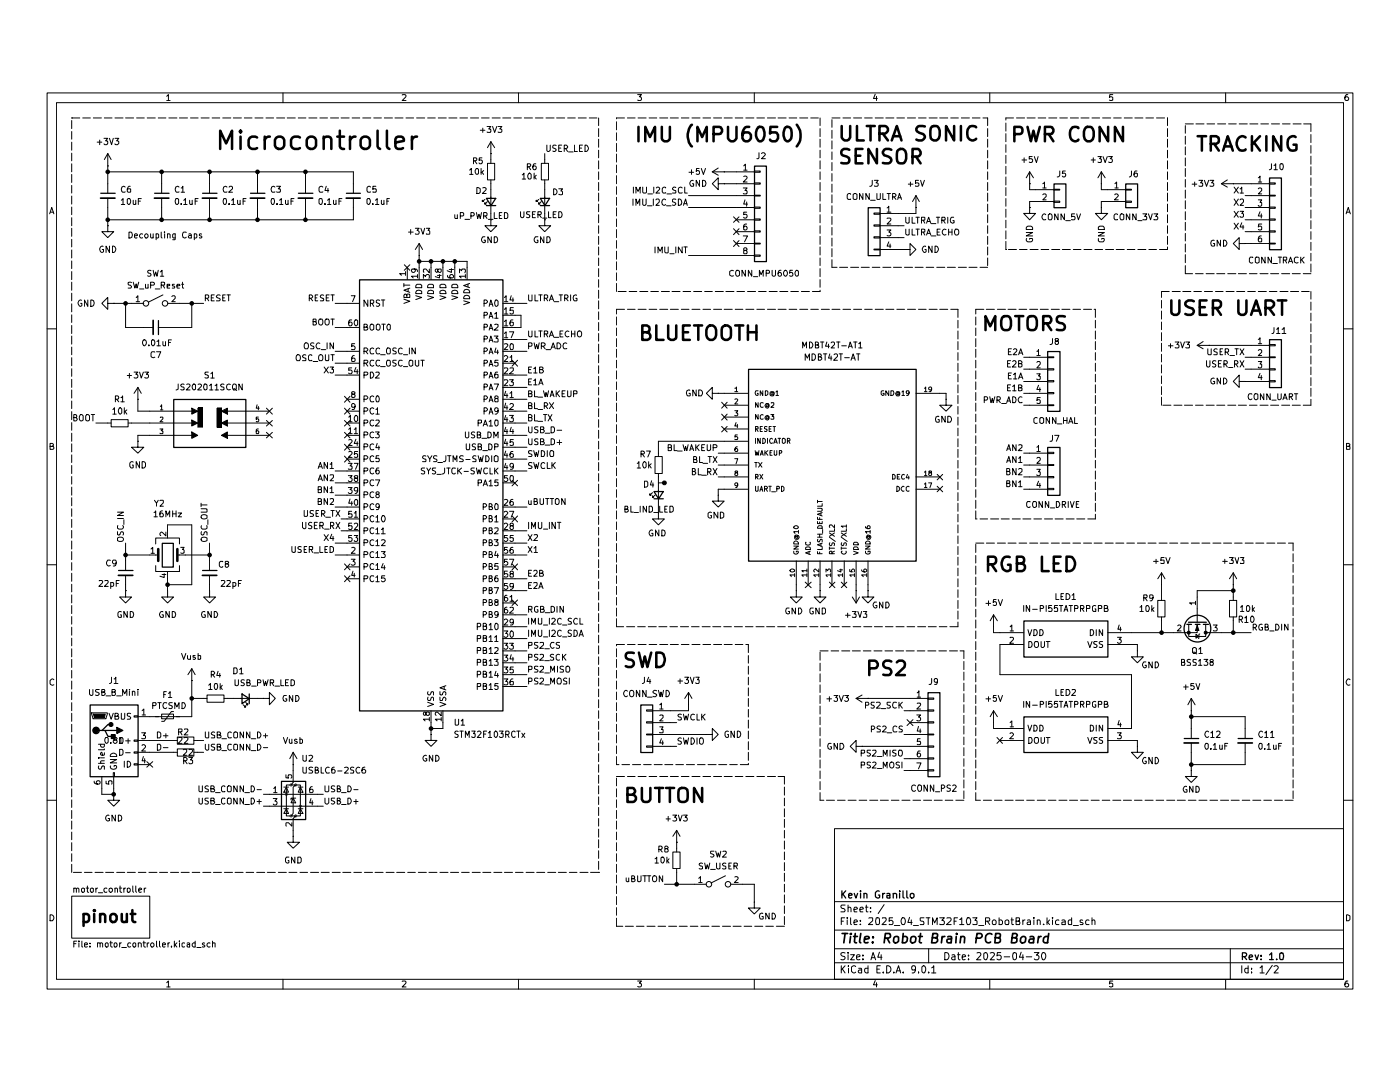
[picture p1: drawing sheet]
<svg xmlns="http://www.w3.org/2000/svg" width="279mm" height="216mm" viewBox="0 0 279 216" stroke-linecap="round" stroke-linejoin="round" font-family="sans-serif">
<g fill="none" stroke="#000" stroke-width=".2">
<path d="M9.4 18.5h260.6v178.9h-260.6zM33.3 19.2l.3-.3v1.2M56.5 18.5v2M80.3 19l.6-.1 .1 .1-.1 .4-.6 .7h.7M103.5 18.5v2M127.3 18.9h.7l-.4 .4 .3 .1 .1 .2-.1 .4h-.6M150.5 18.5v2M174.7 18.8l-.4 .8h.8M174.9 19.2v.9M197.5 18.5v2M222.1 18.9h-.6l-.1 .6 .2-.2 .4 .1 .1 .6h-.7M244.6 18.5v2"/>
<path d="M269 18.9a.55 .55 0 0 0-.6 .5l.1 .6 .4 .1 .3-.3v-.2l-.3-.3h-.3l-.2 .3M11.3 20.5h256.8v174.9h-256.8zM14.3 23.5h.1M14.3 23.5h1.6M14.3 24v1.7M14.3 26.2v1.6M14.3 28.4v1.6M14.3 30.6v1.5M14.3 32.7v1.6M14.3 34.8v1.6M14.3 37v1.5M14.3 39.1v1.6"/>
<path d="M16.5 23.5h1.5M18.6 23.5h1.6M19.4 28.4h.9M19.9 27.9v1M20.7 27.6h.8l-.4 .5h.3v.7l-.5 .1-.2-.2M20.8 23.5h1.6M21.5 33.1h.1M21.5 34.3h49v4.2M21.5 30.6l-.7 1.2M21.5 30.6l.7 1.2M21.5 30.6v7.9M21.5 39.5v5.5"/>
<path d="M21.8 27.6l.5 1.3 .3-1.3M22.9 27.6h.8l-.4 .5 .4 .2v.3l-.2 .3h-.4l-.2-.2M22.9 23.5h1.7M24.2 40l.4-.4v1.2M25 37.3l-.3-.1a.67 .67 0 0 0-.5 .5 .67 .67 0 0 0 .3 .7l.5-.1M25.1 23.5h1.6M25.4 39.8l.2-.2a.6 .6 0 0 1 .5 .4 .6 .6 0 0 1-.2 .7l-.2 .1-.3-.2zM26 37.2l-.4 .1-.2 .9 .2 .2 .5-.1-.1-.6h-.4l-.2 .1M26.6 40v.7l.3 .1 .2-.2M27.1 40v.8M27.3 23.5h1.5M28.2 39.6h-.6v1.2"/>
<path d="M29.4 23.5h1.6M31.6 23.5h1.5M32.3 34.3v4.2M32.3 39.5v4.4M33.3 20.1h.7M33.7 23.5h1.6M35.1 39.7l.4-.1 .1 .2v.8l-.2 .2a.72 .72 0 0 1-.3-1.1zM35.7 37.3l-.2-.1a.67 .67 0 0 0-.5 .5 .67 .67 0 0 0 .2 .7l.5-.1M35.8 23.5h1.6M36.2 37.5h.1l.2-.3v1.2M36.2 38.4h.6M36.7 40l.3-.4v1.2"/>
<path d="M37.8 40v.6l.2 .2 .4-.2M38 23.5h1.5M38.4 40v.8M39.5 39.6h-.6v1.2M40.1 23.5h1.6M41.8 34.3v4.2M41.8 39.5v4.4M42.3 23.5h1.6M44.4 23.5h1.7M44.6 39.7l.1-.1a.59 .59 0 0 1 .6 .4 .59 .59 0 0 1-.2 .6l-.1 .2-.4-.2zM45.3 37.3l-.3-.1a.67 .67 0 0 0-.5 .5 .67 .67 0 0 0 .3 .7l.5-.1M45.7 37.3l.2-.1h.3l.2 .1v.4l-.8 .7h.8"/>
<path d="M46.2 40l.4-.4v1.2M46.6 23.5h1.6M47.4 40v.6l.2 .2 .3-.2M47.9 40v.8M48.8 23.5h1.5M49.1 39.6h-.6v1.2M50.9 23.5h1.6M51.4 34.3v4.2M51.4 39.5v4.4M53.1 23.5h1.5M54.2 39.7l.1-.1a.59 .59 0 0 1 .5 .4 .59 .59 0 0 1-.1 .6l-.2 .2-.3-.2zM54.9 37.3l-.3-.1a.67 .67 0 0 0-.5 .5 .67 .67 0 0 0 .3 .7l.5-.1"/>
<path d="M55.2 37.2h.8l-.5 .5h.4v.7l-.7-.1M55.2 23.5h1.6M55.8 40l.3-.4v1.2M57 40v.6l.1 .2 .4-.2M57.3 23.5h1.6M57.5 40v.8M58.7 39.6h-.6v1.2M59.5 23.5h1.5M61 34.3v4.2M61 39.5v4.4M61.6 23.5h1.6M63.7 39.8l.1-.2a.59 .59 0 0 1 .6 .4 .59 .59 0 0 1-.1 .6l-.4 .2-.2-.2z"/>
<path d="M63.8 23.5h1.6M64.4 37.3l-.3-.1-.4 .3v.6l.1 .3 .6-.1M65.1 37.2l-.2 .8h.7M65.4 40l.3-.4v1.2M65.4 37.6v.8M66 23.5h1.6M66.5 40v.6l.2 .2 .4-.2M67.1 40v.8M68.1 23.5h1.6M68.2 39.6h-.6v1.2M70.3 23.5h1.5M70.5 39.5v4.4h-49"/>
<path d="M72.4 23.5h1.6M73.2 39.8l.2-.2a.6 .6 0 0 1 .6 .4 .6 .6 0 0 1-.3 .7l-.2 .1-.3-.2zM73.9 37.3l-.3-.1-.4 .3v.6l.2 .3 .5-.1M74.6 23.5h1.5M74.9 40l.4-.4v1.2M75 37.2h-.6v.6l.6-.1v.7l-.6-.1M76.1 40v.6l.2 .2 .3-.2M76.6 40v.8M76.7 23.5h1.6M77.7 39.6h-.5v1.2M78.8 23.5h1.6M81 23.5h1.5"/>
<path d="M83.1 23.5h1.7M85.3 23.5h1.6M87.5 23.5h1.6M89.6 23.5h1.6M91.8 23.5h1.5M93.7 34l.4-.4v1.2M93.7 34.8h.7M93.9 23.5h1.6M94.5 32.1l.6-.1 .1-.3-.2-.2h-.5v1.2M94.7 32.1l.5 .6M95 33.7l.2-.1 .3 .3v.6l-.3 .3a.7 .7 0 0 1-.2-1.1zM95.2 37.4l.6 .3v.7l-.2 .2h-.4z"/>
<path d="M95.8 26h1M96 33.6v1.2M96.1 23.5h1.5M96.2 31.5h-.5l-.1 .5h.6v.6l-.4 .1-.2-.2M96.2 34.4l.3 .4M96.4 37.5l.4-.1 .2 .4-.7 .8h.7M96.4 25.6v.8M96.5 34l-.5 .5M96.8 39.8l-.5 .4v-.2v.2h.2M97.2 25.2h.8l-.5 .5h.4v.7l-.7-.1M97.3 32.6h1.4v3.3h-1.4zM98 30.6h.1"/>
<path d="M98 28.3l-.7 1.2M98 28.3l.7 1.2M98 28.3v4.3M98 35.9v8M98.2 23.5h1.6M98.3 25.2l.4 1.2 .4-1.2M99.4 25.2h.8l-.5 .5 .5 .2v.3l-.2 .2-.6-.1M100.3 23.5h1.6M102.5 23.5h1.6M104.2 34.9l.4-.4v1.2M104.2 35.7h.7M104.6 23.5h1.7"/>
<path d="M105.2 33.3l.6-.1 .1-.3-.2-.2h-.5v1.2M105.5 34.6l.2-.1 .3 .3v.8l-.2 .1h-.3l-.2-.4zM105.5 33.3l.4 .6M106.6 34.5v1.2M106.7 35.3l.3 .4M106.8 23.5h1.6M106.9 32.7h-.3l-.2 .2v.9h.5l.1-.4a.35 .35 0 0 0-.3-.3 .35 .35 0 0 0-.4 .3M107 35l-.4 .4M107.5 39.8l-.5 .4v-.2v.2h.3M108 32.6h1.5v3.3h-1.5zM108.7 30.6v2M108.7 35.9v8"/>
<path d="M109 23.5h1.6M109.1 29v1.1l.2 .1h.3l.2-.2v-1M110.5 37.7a.6 .6 0 0 1 .7 .6 .6 .6 0 0 1-.7 .6zM111 29h-.5l-.2 .1v.4l.7 .4-.3 .3-.4-.1M111.1 23.5h1.6M111.5 37.7h.8l-.4 .4 .4 .2v.5h-.8M111.5 29.5h.4M112.1 29h-.6v1.2h.6M112.6 29.6l.6-.1 .1-.3-.3-.2h-.4v1.2M112.9 29.6l.4 .6M113.3 23.5h1.5M113.5 30.3h.9"/>
<path d="M114.6 29v1.2h.6M115.4 23.5h1.6M115.7 29.5h.4M116.2 29h-.5v1.2h.5M116.8 29a.64 .64 0 0 1 .6 .6 .64 .64 0 0 1-.6 .6zM117.6 23.5h1.5M119.5 23.5v1.6M119.5 25.7v1.6M119.5 27.8v1.6M119.5 30v1.5M119.5 32.1v1.6M119.5 34.3v1.5"/>
<path d="M119.5 36.4v1.6M119.5 38.5v1.6M123 24.3v1.6M123 26.5v1.5M123 28.6v1.6M123 30.7v1.6M123 32.9v1.6M123 35.1v1.6M123 37.3v1.5M123 39.4v1.6M124.6 23.5h-1.6v.2M125.2 23.5h1.5"/>
<path d="M126.3 39.7v1.3M126.4 37.3v1.2M126.9 38.5v-1.2l.4 .9 .5-.9v1.2M127.3 23.5h1.6M128.3 37.3v1.1l.1 .1h.5l.1-.1v-1.1M128.3 39.7v1.1l.1 .2 .5-.1v-.2v-1M129.3 38.7h.9M129.5 23.5h1.6M130.4 39.7v1.3M130.5 37.3v1.2M130.9 39.9l.2-.2h.3l.2 .2v.4l-.7 .7h.7M131 37.5l.4-.2 .3 .4-.8 .8h.8"/>
<path d="M131.7 23.5h1.6M132.8 37.5l-.3-.2-.3 .4v.6l.1 .2 .5-.1M132.8 39.9v-.1a.54 .54 0 0 0-.7 .2 .54 .54 0 0 0 .1 .6v.2l.3 .2 .3-.2M133.1 38.7h.9M133.8 23.5h1.6M134.9 37.4l-.4-.1-.3 .3 .1 .2 .6 .3v.3l-.7 .1M134.9 39.8l-.5-.1-.2 .2v.3l.7 .4-.3 .4-.4-.1M135.4 39.7a.64 .64 0 0 1 .7 .6 .64 .64 0 0 1-.7 .7zM136 23.5h1.5M136.1 37.5l-.3-.2-.4 .4v.6l.2 .2 .5-.1M136.7 37.3v1.2h.5M137.4 39h13.1"/>
<path d="M137.5 34.4h.9M138 33.9v.9M138.1 23.5h1.6M138.3 36.1v-.1a.66 .66 0 0 0-.6 .5 .66 .66 0 0 0 .2 .7l.5-.1v-.4h-.2M139.5 33.6h-.5l-.1 .6 .2-.2 .4 .1v.6h-.6M139.6 36v1.2l-.7-1.2v1.2M140 33.6l.4 1.2 .4-1.2M140.2 36a.66 .66 0 0 1 .7 .4 .66 .66 0 0 1-.3 .8h-.4zM140.3 23.5h1.5M142.2 34.3h8.3M142.2 34.3l1.1 .7M142.4 23.5h1.6"/>
<path d="M143.3 36.7v-1.2l-1.1 1.2 1.1 1.1v-1.1h1.2M143.3 33.5l-1.1 .8M144.5 36.7h.1M144.5 34.3h.1M144.5 36.7h6M144.5 23.5h1.6M146.7 23.5h1.6M148.3 37.5h.8l-.4 .5h.3l.1 .2-.1 .5-.7-.1M148.4 33.1l.4-.3v1.2M148.4 35.2l.4-.1 .3 .4-.8 .8h.8M148.4 34h.7M148.7 39.9l-.3 .8h.8"/>
<path d="M148.8 23.5h1.7M150.5 34.1h1.2v.3h-1.2zM150.5 36.5h1.2v.2h-1.2zM150.5 38.9h1.2v.2h-1.2zM151 23.5h1.6M151.5 30.5v1l-.5 .2M152 30.6l.1-.1h.4l.2 .2-.7 1h.7M153.2 23.5h1.6M155.3 23.5h1.6M157.5 23.5h1.5M159.6 23.5h1.6M161.8 23.5h1.5"/>
<path d="M163.7 23.5v1.6M163.7 25.7v1.6M163.7 27.8v1.6M163.7 30v1.5M163.7 32.1v1.6M163.7 34.3v1.5M163.7 36.4v1.6M163.7 38.5v1.6M166 23.9v1.5M166 26v1.6M166 28.1v1.6M166 30.3v1.5"/>
<path d="M166 32.4v1.6M166 34.6v1.6M166 36.7v1.7M166 38.9v1.6M166 23.5h1.6M168.2 23.5h1.6M169.8 38.8l-.4-.2-.3 .3v.6l.1 .3 .6-.1M170.3 38.8l.2-.2 .5 .2v.8l-.1 .2h-.5l-.1-.2zM170.3 23.5h1.7M172.2 38.6v1.2l-.7-1.2v1.2M172.6 23.5h1.5M173.5 38.6v1.2l-.7-1.2v1.2"/>
<path d="M173.7 40h1M174.1 36v.8l-.3 .4h-.2M174.5 36h.8l-.5 .5 .5 .2v.3l-.2 .2-.6-.1M174.7 23.5h1.6M175 38.6l.1 1.2h.4l.2-.2v-1M176.2 38.6v1.2h.6M176.8 23.5h1.6M177 38.6h.7M177.4 38.6v1.2M178.1 39.3h.5l.2-.3-.2-.4h-.5v1.2M178.4 39.3l.4 .5M179 23.5h1.5"/>
<path d="M179.2 39.8l.3-1.2 .4 1.2M179.2 39.5h.6M181.1 23.5h1.6M181.3 36.7h.9M181.7 36.3v.9M182.8 39l-.7 1.2M182.8 39l.7 1.2M182.8 39v3.6h-7.2M183.3 36h-.6v.6l.5-.1 .2 .2v.3l-.2 .2-.5-.1M183.3 23.5h1.5M183.7 36l.4 1.2 .4-1.2M185.4 23.5h1.6"/>
<path d="M187.5 23.5h1.6M189.7 23.5h1.6M191.9 23.5h1.6M194.1 23.5h1.5M196.2 23.5h.9v1.6M197.1 25.7v1.6M197.1 27.8v1.6M197.1 30v1.5M197.1 32.1v1.6M197.1 34.3v1.5M197.1 36.4v1.6M197.1 38.5v1.6"/>
<path d="M200.7 24.6v1.6M200.7 26.7v1.6M200.7 28.9v1.5M200.7 31v1.6M200.7 33.2v1.5M200.7 35.3v1.6M200.7 37.4v1.6M200.7 39.6v1.5M202.3 23.5h-1.6v.5M202.9 23.5h1.6M204 31.9h.9M204.4 31.5v.9"/>
<path d="M205 23.5h1.6M205.5 36.7h.1M205.5 34.3l-.7 1.2M205.5 34.3l.7 1.2M205.5 34.3v3.5h4.8M206 31.2h-.6v.5h.4l.3 .2-.1 .4h-.6M206.4 31.2l.4 1.2 .4-1.2M207.2 23.5h1.5M208.1 36.7l.3-.4v1.2M208.1 38.9l.2-.2h.3l.2 .2v.3l-.7 .7h.7M208.1 37.5h.7M209.3 23.5h1.6"/>
<path d="M210.3 37.8h1.2v.1h-1.2zM211.5 34.1v.9l-.2 .2-.3 .1M211.5 23.5h1.5M212.6 34.1h-.5l-.1 .5h.6v.6l-.4 .1-.2-.2M213.6 23.5h1.6M215.7 23.5h1.6M217.8 31.9h.8M217.9 23.5h1.6M218.2 31.5v.9M219.1 31.2h.7l-.3 .5h.3v.6h-.7M219.8 36.7h.1M219.8 34.3v3.5h4.8"/>
<path d="M219.8 34.3l-.7 1.2M219.8 34.3l.8 1.2M220 23.5h1.7M220.1 31.2l.5 1.2 .4-1.2M221.2 31.2h.8l-.4 .5h.3v.6h-.7M222.2 23.5h1.6M222.5 36.7l.3-.4v1.2M222.5 38.9l.4-.2 .3 .3-.8 .9h.8M222.5 37.5h.7M224.4 23.5h1.6M224.6 37.8h1.2v.1h-1.2zM225.8 34.1v.9l-.4 .3"/>
<path d="M226.5 23.5h1.6M226.9 34.1l-.4 .1a.82 .82 0 0 0 .1 1.1l.4-.2v-.5l-.4-.1-.3 .3M228.7 23.5h1.5M230.8 23.5h1.6M233 23.5h.1M233 23.5v1.6M233 25.7v1.6M233 27.8v1.6M233 30v1.5M233 32.1v1.6M233 34.3v1.5M233 36.4v1.6"/>
<path d="M233 38.5v1.6M236.6 24.7h1.6M236.6 25.1v1.5M236.6 27.2v1.6M236.6 29.3v1.6M236.6 31.5v1.6M236.6 33.6v1.6M236.6 35.8v1.5M236.6 37.9v1.6M237.9 36.7h.9M238.4 36.3v.9M238.7 24.7h1.6"/>
<path d="M239.3 36h.7l-.4 .5h.3l.1 .2-.1 .5-.6-.1M240.4 36l.4 1.2 .4-1.2M240.9 24.7h1.5M241.5 36h.7l-.4 .5 .4 .2v.3l-.1 .2-.6-.1M243 24.7h1.6M243.8 36.7l1.1 .6M243.8 36.7h9.5M244.9 35.9l-1.1 .8M245.2 24.7h1.5M246.1 36.7h.1M246.3 37.3l.8 1.2M246.3 39.7l.8 1.3"/>
<path d="M247.1 37.3l-.8 1.2M247.1 39.7l-.8 1.3M247.3 24.7h1.6M247.5 37.7h.1l.2-.4v1.2M247.5 39.9l.1-.2h.4l.2 .2v.4l-.7 .7h.7M247.5 38.5h.7M248.5 39h4.8M249.4 24.7h1.6M251.1 35.5l.4-.4v1.2M251.1 37.7l.2-.2h.3l.2 .2v.3l-.7 .7h.7M251.1 39.9h.7l-.3 .5 .3 .1v.5l-.2 .1h-.3l-.2-.1M251.1 36.3h.7"/>
<path d="M251.6 24.7h1.6M253.3 36.5h1.2v.2h-1.2zM253.3 38.9h1.2v.2h-1.2zM253.7 32.7v1l-.4 .2M253.7 24.7h1.7M254.3 33l.3-.3v1.2M254.3 33.9h.6M255.4 32.9l.2-.2a.59 .59 0 0 1 .6 .3 .59 .59 0 0 1-.2 .7l-.3 .2-.3-.3zM255.9 24.7h1.6M258.1 24.7h1.6M260.2 24.7h1.4v1.5M261.6 26.8v1.6"/>
<path d="M261.6 29v1.6M261.6 31.2v1.6M261.6 33.3v1.6M261.6 35.5v1.5M261.6 37.6v1.6M261.6 39.8v1.5M9.9 42.7l.4-1.3 .5 1.3M10.1 42.3h.6M14.3 41.3v1.5M14.3 43.4v1.6M14.3 45.6v1.6M14.3 47.8v1.5"/>
<path d="M14.3 49.9v1.6M14.3 52.1v1.5M14.3 54.2v1.6M14.3 56.3v1.6M14.3 58.5v1.5M16.3 59.9h-.1a.64 .64 0 0 0-.6 .6 .64 .64 0 0 0 .5 .6l.2-.1v-.5h-.2M17.5 59.9v1.2l-.7-1.2v1.2M18.1 59.9a.64 .64 0 0 1 .7 .6 .64 .64 0 0 1-.7 .6zM20.6 49.2l-.1-.1a.64 .64 0 0 0-.6 .6 .64 .64 0 0 0 .5 .7l.3-.2v-.4h-.3M21.5 45v1.2h1.2l-1.2 1.2-1.2-1.2h1.2M21.5 45h.1M21.8 49.1v1.3l-.6-1.3v1.3"/>
<path d="M22.4 49.1a.64 .64 0 0 1 .7 .6 .64 .64 0 0 1-.7 .7zM24.2 40.8h.7M25.7 46.3h.5a.66 .66 0 0 1 .2 .8 .66 .66 0 0 1-.7 .4zM26.2 56.4h-.6v.3l.6 .4-.1 .4h-.5M26.6 56.3l.3 1.2 .3-.9 .1 .9 .4-1.2M26.8 47.1l.6-.1-.1-.3-.5 .1v.5l.2 .2 .3-.1M27.2 59.4l.3-.4v1.2M27.6 40.1h.4M27.9 57.7h.8M28.4 46.7h-.3l-.2 .2v.3l.2 .3 .3-.1M29 56.7v.8l.5-.1M29.1 46.7l.4 .2v.3l-.2 .3-.4-.3v-.3z"/>
<path d="M29.5 56.7v.8M30.1 46.7v.6l.1 .2 .4-.2M30.1 56.9h.5l.2-.2-.1-.3-.6-.1v1.2M30.1 54h-.6v.4l.6 .2v.3l-.2 .2-.4-.1M30.6 53.9l.2 1.2 .3-.8 .2 .8 .3-1.2M30.6 46.7v.8M31 57.7h.9M31.2 46.7h.3l.2 .1v.5l-.2 .2-.3-.1M31.2 46.7v1.1M32 54.3l.3-.4v1.2M32 55.1h.7M32.2 46.3v1l.1 .2"/>
<path d="M32.2 56.9h.6l.1-.5-.7-.1v1.2M32.5 58.8l-2.9 1.5M32.5 56.9l.4 .6M32.9 46.3v.1M32.9 46.7v.8M33.4 57.1l.5-.1v-.3h-.5v.8h.5M33.4 46.8l.2-.1 .4 .1v.7M33.4 46.7v.8M34.3 59.2l.2-.2h.3l.2 .2v.3l-.7 .7h.7M34.8 56.7h-.3l-.1 .2 .5 .3-.1 .3h-.4M35 46.7v1.1h-.5M35 46.7h-.4l-.1 .1v.5l.1 .2 .4-.1"/>
<path d="M35.3 57.1l.6-.1-.1-.3h-.4l-.1 .2 .1 .6h.4M36.2 40.6v.2M36.2 56.7h.5M36.4 56.3v1l.3 .2M36.7 40.8h.6M37.2 46.4l-.5-.1a.67 .67 0 0 0-.3 .7 .67 .67 0 0 0 .5 .5l.3-.2M37.7 46.7h.3l.2 .1v.7M38.2 47h-.4l-.2 .2 .2 .3 .4-.1M38.8 46.7h.3l.2 .1v.5l-.2 .2-.3-.1M38.8 46.7v1.1M38.9 40.1h.5M40.2 46.7h-.4v.3l.3 .1 .2 .2-.2 .2-.3-.1"/>
<path d="M41 59.5h.5l.2-.1v-.4l-.2-.2h-.5v1.2M41.3 59.5l.4 .5M42.2 59.4h.4M42.8 58.8h-.6v1.2h.6M43.9 58.9l-.5-.1-.2 .3 .1 .3 .5 .1 .1 .4-.1 .1h-.6M44.4 59.4h.4M45 58.8h-.6v1.2h.6M45.3 58.8h.7M45.6 58.8v1.2M45.7 40.6v.2M46.2 40.8h.7M48.5 40.1h.4"/>
<path d="M55.3 40.6v.2M55.8 40.8h.7M58.1 40.1h.4M61.7 59.5h.4l.3-.4-.3-.3h-.4v1.2M62 59.5l.4 .5M62.9 59.4h.3M63.4 58.8h-.5v1.2h.5M64.6 58.9h-.6v.5l.5 .1 .1 .4-.1 .1h-.6M64.9 40.6v.2M65.1 59.4h.4M65.4 40.8h.6M65.7 58.8h-.6v1.2h.6"/>
<path d="M66 58.8h.7M66.4 58.8v1.2M67.6 40.1h.5M70.1 59h.8l-.5 1.2M73.4 59.9v1.2l-.8-1.2v1.2M74.4 40.6v.2M74.9 40.8h.7M75.8 59.9h-.5l-.2 .1v.4l.7 .3-.3 .4-.4-.1M76.1 59.9h.7M76.5 59.9v1.2M77.2 40.1h.4M80.6 59.7l1.2 .4-1.2 .4"/>
<path d="M80.6 56.6v.6M80.6 56.9h1.2M80.7 52.8l1.1 1.1M80.9 54.6h-1.1l.3 .3M80.9 54.2v.7M81.2 58.9l.1-.2h.4l.1 .1v.6h-1.2l.1-.6 .2-.1 .3 .2v.5M81.3 53.3v2.5M81.4 57.7v.5M81.5 46.3h1M81.8 57.5l-1.2 .4 1.2 .4M81.8 52.8l-1.1 1.1M82 45.8v.9"/>
<path d="M82.6 53.7l.3 .1v.3l-.3 .3-.4-.1v-.6h.9l.2 .5M82.9 45.6h.8l-.5 .4 .5 .2-.1 .5h-.7M83 59l1.2 .4-1.2 .4M83.1 56.9l.1-.2h.7l.3 .2v.5h-1.2zM83.1 58h.9l.2 .2v.4h-1.2zM83.3 55.1h-1.2l.4 .4M83.3 54.8v.7M83.7 51h.1M83.7 48.6v7.2M83.7 52.2h9.5v3.6M83.7 48.6l-.8 1.2M83.7 48.6l.6 1.2"/>
<path d="M84 45.6l.4 1.1 .4-1.1M84.5 55.5v-.7l.4 .4 .3-.4h.3l.2 .1-.1 .6M85.1 45.6h.7l-.4 .4 .4 .1v.6h-.7M85.3 59l1.2 .4-1.2 .4M85.4 56.9l.3-.2h.6l.2 .2v.5h-1.2zM85.5 58h.9l.1 .2v.4h-1.2zM85.7 53.7v.7l-.7-.7h-.4v.7M86 52.2v3.6M87.3 54.9h.8M87.4 53.8l.1-.1 .6 .1v.4l-.2 .2h-.3l-.2-.3-.1-.4-.4 .1v.3l.2 .3 .3-.3M87.7 54.8v.7l-.8-.3M87.8 59l1.2 .4-1.2 .4"/>
<path d="M87.8 58.2a.66 .66 0 0 1 .8-.3 .66 .66 0 0 1 .4 .7h-1.2zM87.8 56.9l.3-.2h.5l.3 .2 .1 .5h-1.2zM88.4 52.2v3.6M89.3 54.9v.4l.3 .2h.7l.2-.5-.2-.2-.5 .1-.1 .1 .1 .5h.2M89.7 53.8h.8M90.1 53.6v.8l-.9-.4M90.2 59l1.2 .4-1.2 .4M90.2 58.2a.66 .66 0 0 1 .7-.3 .66 .66 0 0 1 .5 .7h-1.2zM90.2 56.9l.2-.2h.7l.3 .4v.3h-1.2zM90.8 42.8v.8l.5-.1M90.8 52.2v3.6M91.3 42.8v.8"/>
<path d="M91.7 54.4v-.7l.4 .3 .1-.3h.6v.7M91.9 43.1h.5l.1-.2v-.3l-.1-.2h-.5v1.2M92.7 59h.9l.1 .6h-1.2zM92.7 57.8h.9l.1 .6h-1.2zM92.8 43.8h.9M92.9 55.1h-1.2l.3 .4M92.9 54.8v.7M93.4 56.7v.5M93.7 56.6l-1.2 .4 1.2 .4M94 43.1l.6-.1v-.5l-.6-.1v1.2M95.1 42.4l.2 1.2 .3-.8 .2 .8 .3-1.2M96.5 43.1h.5l.2-.2v-.3l-.2-.2h-.5v1.2"/>
<path d="M96.8 47.2h-.4a.61 .61 0 0 0-.3 .8 .61 .61 0 0 0 .8 .3v-.4h-.3M96.9 43.1l.3 .5M97.3 40.2l-.5 .5v-.2v.2h.2M97.5 43.8h.9M98 43.9v1.1h1.1l-1.1 1.2-1.2-1.2h1.2M98 43.9h.1M98 47.2v1.2l-.6-1.2v1.2M98.6 47.2h.5a.66 .66 0 0 1 .2 .8 .66 .66 0 0 1-.7 .4zM98.6 42.4v1.2h.6M99 59.9l.4 .2v.8l-.3 .2a.75 .75 0 0 1-.1-1.2zM99.7 43h.3M100.2 42.4h-.5v1.2h.5"/>
<path d="M100.7 59.4l.3-.4v1.2M100.7 42.4h.3l.3 .4v.5l-.1 .3h-.5zM102 59l-.2 .9h.7M102.4 59.4v.8M103.9 42.2v1l.2 .2 .4-.1 .1-.1v-1M105.5 58.8v1.1l.2 .1 .5-.1v-1.1M105.7 42.2h-.5v.6l.5 .1v.3l-.2 .2-.4-.1M106.3 42.8h.4M106.8 58.8v1.2h.6M106.8 42.2h-.5v1.2h.5M107.4 42.8h.5v-.6h-.5v1.2M107.4 47.2h-.6a.61 .61 0 0 0-.2 .8 .61 .61 0 0 0 .8 .3v-.4h-.2"/>
<path d="M107.5 58.8h.7M107.6 42.8l.4 .6M107.9 58.8v1.2M108 40.2l-.5 .5v-.2v.2h.3M108.3 43.5h.8M108.5 47.2v1.2l-.6-1.2v1.2M108.6 59.5h.5l.2-.1v-.4l-.2-.2h-.5v1.2M108.7 43.9v1.1h1.2l-1.2 1.2-1.2-1.2h1.2M108.7 43.9h.1M109 59.5l.3 .5M109.1 47.2h.5a.66 .66 0 0 1 .2 .8 .66 .66 0 0 1-.7 .4zM109.5 42.2v1.2h.5"/>
<path d="M109.8 59.7h.5M110.4 42.8h.4M111 42.2h-.6v1.2h.6M111.5 42.2h.4a.66 .66 0 0 1 .3 .8 .66 .66 0 0 1-.7 .4zM111.6 58.8h.7M111.9 58.8v1.2M112.7 59.5l.6-.1v-.5l-.6-.1v1.2M112.9 59.5l.5 .5M113.9 58.8v1.2M115.1 58.9l-.1-.1a.66 .66 0 0 0-.6 .5 .66 .66 0 0 0 .2 .7l.5-.1v-.4h-.2M119.5 40.7v1.5M119.5 42.8v1.6"/>
<path d="M119.5 45v1.6M119.5 47.2v1.6M119.5 49.3v1.6M119.5 51.5v1.5M119.5 53.6v1.6M119.5 55.8v1.5M119.5 57.9v1.6M123 41.5v1.6M123 43.7v1.5M123 45.8v1.6M123 48v1.5M123 50.1v1.6"/>
<path d="M123 52.2v1.6M123 54.4v1.6M123 56.6v1.6M123.4 58.2h1.6M125.6 58.2h1.5M126.9 41v-1.3l.4 .9 .4-.9v1.3M127.7 58.2h1.6M129.2 41.1h.9M129.9 58.2h1.5M130.7 49.3v1.2M131.3 50.5v-1.2l.4 .8 .5-.8v1.2M132 58.2h1.6"/>
<path d="M132.7 49.3v1l.1 .2 .5-.1v-1.1M133 41.1h.9M133.7 50.6h.8M134.1 58.2h1.6M134.9 49.3v1.2M136.1 49.3v1.2l-.7-1.2v1.2M136.3 58.2h1.5M136.4 41l.4-1.3 .4 1.3M136.5 40.6h.6M136.5 49.3h.7M136.8 49.3v1.2M137.4 41.4h13.1"/>
<path d="M137.4 51h13.1M138.4 58.2h1.6M140.6 58.2h1.6M142.7 58.2h1.7M144.9 58.2h1.6M146.4 54l-.4-.1-.4 .3v.7l.4 .2 .4-.1M146.4 43.3l1.1 1.1M146.4 48l1.1 1.2M146.4 45.6l1.1 1.2M147 43.9h3.5M147 46.2h3.5M147 48.6h3.5"/>
<path d="M147.1 53.9l.5 .2v.8l-.5 .2a.78 .78 0 0 1 0-1.2zM147.1 58.2h1.5M147.5 43.3l-1.1 1.1M147.5 48l-1.1 1.2M147.5 45.6l-1.1 1.2M148.3 47.1h.9l-.6 1.2M148.6 50l-.2-.1v-.3l.2-.2 .4 .1v.5h-.4l-.2 .1 .1 .5h.5l.1-.4-.3-.2M148.8 53.9v1.2l-.7-1.2v1.2M149 42.3h-.6v.5h.6v.6l-.4 .1-.2-.2M149 44.7h-.2l-.4 .3v.8h.6v-.6l-.4-.1-.2 .3M149 40.3v.8M149.2 58.2h1.6"/>
<path d="M150 53.9v1.2l-.6-1.2v1.2M150.4 55.2h.8M150.5 41.3h1.2v.3h-1.2zM150.5 43.7h1.2v.2h-1.2zM150.5 46.1h1.2v.2h-1.2zM150.5 48.5h1.2v.2h-1.2zM150.5 50.9h1.2v.2h-1.2zM151.4 58.2h1.5M151.6 55.1v-1.2l.3 .9 .4-.9v1.2M152.9 54.5h.6v-.5l-.6-.1v1.2M153.5 58.2h1.6M154.1 53.9v1a.35 .35 0 0 0 .3 .2 .35 .35 0 0 0 .4-.2v-1"/>
<path d="M155.6 58.2h1.6M155.9 53.9l-.5 .1-.1 .9a.35 .35 0 0 0 .3 .2 .35 .35 0 0 0 .4-.2l-.1-.5h-.2h-.3l-.1 .2M156.5 54l.3-.1a.64 .64 0 0 1 .4 .7 .64 .64 0 0 1-.5 .5l-.1-.1a.66 .66 0 0 1-.1-1zM157.8 58.2h1.5M158.2 53.9h-.6v.6l.1-.1h.5v.6h-.6M158.8 54l.3-.1 .2 .3v.7l-.3 .2a.7 .7 0 0 1-.2-1.1zM159.9 58.2h1.6M163.7 40.7v1.5M163.7 42.8v1.6M163.7 45v1.6M163.7 47.2v1.6M163.7 49.3v1.6"/>
<path d="M163.7 51.5v1.5M163.7 53.6v1.6M163.7 55.8v1.5M163.7 57.9v.3h-1.6M166 41.1v1.5M166 43.2v1.6M166 45.4v1.5M166 47.5v1.6M166 49.6v1.6M166 51.8v1.5h1M167.6 53.3h1.6M169.8 53.3h1.6"/>
<path d="M171.9 53.3h1.6M174.1 53.3h1.5M174.4 42.5h1.2v.3h-1.2zM174.4 44.9h1.2v.2h-1.2zM174.4 47.2h1.2v.3h-1.2zM174.4 49.7h1.2v.2h-1.2zM175.6 45h4.8M175.6 47.4h4.8M175.6 49.8h4.8M176.2 53.3h1.6M177 41.5l.4-.4v1.2M177 43.6l.6-.1 .2 .2-.1 .3-.7 .7h.8"/>
<path d="M177 45.9h.8l-.4 .4 .4 .3-.1 .4h-.7M177 42.3h.8M177.4 48.3l-.4 .8h.8M177.6 48.7v.7M178.3 53.3h1.6M180.4 49.8h1.2v-1.2l1.2 1.2-1.2 1.2v-1.2M180.4 49.8h.1M180.5 53.3h1.6M180.8 45.7v1l.2 .2 .4-.1v-1.1M180.8 43.3v1l.2 .2 .4-.1v-1.1M182 45.7v1.2h.6M182 43.3v1.2h.6"/>
<path d="M182.6 53.3h1.6M182.8 41.4h.1M182.8 45.7h.7M182.8 43.3h.7M183.1 43.3v1.2M183.1 45.7v1.2M183.9 46.3h.6l.1-.5-.7-.1v1.2M183.9 43.9h.6l.1-.5-.7-.1v1.2M184.2 46.3l.4 .6M184.2 43.9l.4 .6M184.7 49.2v-.1a.64 .64 0 0 0-.6 .6 .64 .64 0 0 0 .5 .7l.2-.2v-.4h-.2M184.8 53.3h1.6"/>
<path d="M184.9 46.9l.4-1.2 .5 1.2M184.9 44.5l.4-1.2 .5 1.2M185.1 46.6h.5M185.1 44.2h.5M185.8 47.1h1M185.8 44.6h1M186 49.1v1.3l-.7-1.3v1.3M186.6 49.1a.64 .64 0 0 1 .7 .6 .64 .64 0 0 1-.7 .7zM186.9 43.3h.6M186.9 53.3h1.7M187 46.3h.5M187.2 43.3v1.2"/>
<path d="M187.6 45.7h-.6v1.2h.6M188 43.9h.6v-.6h-.6v1.2M188.2 43.9l.4 .6M188.8 45.8a.55 .55 0 0 0-.8 .5 .55 .55 0 0 0 .8 .5M189.1 53.3h1.6M189.1 43.3v1.2M189.3 46.3h.7M189.3 45.7v1.2M190 45.7v1.2M190.3 43.3h-.4a.61 .61 0 0 0-.3 .8 .61 .61 0 0 0 .8 .3v-.4h-.2M190.8 45.7a.46 .46 0 0 1 .5 .4v.4a.46 .46 0 0 1-.5 .4 .78 .78 0 0 1 0-1.2zM191.3 53.3h1.6"/>
<path d="M193.4 53.3h1.6M195.6 53.3h1.5M197.1 40.7v1.5M197.1 42.8v1.6M197.1 45v1.6M197.1 47.2v1.6M197.1 49.3v1.6M197.1 51.5v1.5M200.7 49.8h.1M200.7 41.7v1.6M200.7 43.9v1.6M200.7 46.1v1.6"/>
<path d="M200.7 48.2v1.6M201.3 49.8h1.6M203.5 49.8h1.5M204.8 46.4h1.3l-1.3 .7h1.3M204.9 47.6l-.1 .3 .3 .4h.6l.4-.4-.1-.3h-.5v.2M204.9 45.3l.2-.2h.6l.4 .4v.3h-1.3zM205.5 41.4v1.2h1.2l-1.2 1.3-1.2-1.3h1.2M205.5 41.4h.1M205.6 49.8h1.6M207.8 49.8h1.5M208.7 42.8l-.3-.1a.67 .67 0 0 0-.5 .5 .67 .67 0 0 0 .3 .7l.5-.1M209.2 42.8l.5-.1a.86 .86 0 0 1 .1 1.2h-.4l-.2-.2z"/>
<path d="M209.9 49.8h1.6M210.3 40.1h1.2v.3h-1.2zM210.3 40.2h-4.8v1.2M211.2 42.7v1.2l-.7-1.2v1.2M212 49.8h1.6M212.4 42.7v1.2l-.6-1.2v1.2M212.7 44h.9M214.2 49.8h1.5M214.5 42.7h-.6v.6l.5-.1 .1 .1v.4l-.1 .2-.5-.1M214.9 42.7l.3 1.2 .4-1.2M216.3 49.8h1.6M218.5 49.8h1.5"/>
<path d="M219.2 47.6v.5l.3 .2h.6a.45 .45 0 0 0 .2-.7h-.4v.2M219.2 46.4h1.2l-1.2 .7h1.2M219.2 45.3l.3-.2h.6l.3 .4v.3h-1.2zM219.8 41.4v1.2h1.3l-1.3 1.3-1.2-1.3h1.2M219.8 41.4h.1M220.6 49.8h1.6M222.8 49.8h1.6M223 42.8l-.3-.1-.4 .3v.6l.2 .3 .5-.1M223.8 42.7l.5 .1v.9l-.2 .2h-.4a.86 .86 0 0 1 .1-1.2zM224.6 40.1h1.2v.3h-1.2zM224.6 40.2h-4.8v1.2M225 49.8h1.5"/>
<path d="M225.5 42.7v1.2l-.7-1.2v1.2M226.7 42.7v1.2l-.6-1.2v1.2M227.1 49.8h1.6M227.1 44h.8M228.1 42.7h.8l-.5 .5h.4v.7l-.7-.1M229.2 42.7l.4 1.2 .4-1.2M229.3 49.8h1.5M230.3 42.7h.8l-.5 .5 .5 .1v.4l-.2 .2-.6-.1M231.8 59.9v1.6M233 49.3v.5h-1.6M233 40.7v1.5M233 42.8v1.6"/>
<path d="M233 45v1.6M233 47.2v1.6M233.3 58.2h-1.5v1.2M233.9 58.2h1.6M236.1 58.2h1.6M236.6 53v1.6h1.4M236.6 40v1.7M236.6 42.2v1.7M236.6 44.4v1.6M236.6 46.6v1.5M236.6 48.7v1.6M236.6 50.8v1.6"/>
<path d="M238.3 58.2h1.5M238.6 54.6h1.5M240.4 58.2h1.6M240.7 54.6h1.6M242.3 48l-.1-.1a.66 .66 0 0 0-.6 .5 .66 .66 0 0 0 .3 .7l.5-.1v-.4h-.3M242.6 58.2h1.5M242.8 54.6h1.6M243.6 47.9v1.2l-.7-1.2v1.2M244.2 47.9a.66 .66 0 0 1 .6 .5 .66 .66 0 0 1-.2 .7h-.4zM244.7 58.2h1.6M245 54.6h1.6M246.3 44.5l.8 1.2"/>
<path d="M246.3 42.2l.8 1.1M246.8 58.2h1.6M247.1 44.5l-.8 1.2M247.1 42.2l-.8 1.1M247.1 54.6h1.7M247.3 48.6v-1.2l-1.2 1.2 1.2 1.2v-1.2h1.2M247.5 42.2h.7l-.4 .4 .4 .1v.5l-.2 .1h-.4l-.1-.1M247.8 44.4l-.3 .9h.7M248.1 45v.7M248.5 48.6h.1M248.5 41.4h4.8M248.5 43.9h4.8"/>
<path d="M248.5 46.2h4.8M248.5 48.6h4.8M249 58.2h1.5M249.3 54.6h1.6M250 51.4l-.5-.1-.2 .3v.6a.45 .45 0 0 0 .7 .2M250.5 51.5l.2-.2h.4l.2 .2v.8l-.3 .2-.5-.2zM251.1 58.2h1.6M251.5 42.2l-.4 .9h.8M251.5 54.6h1.6M251.7 47.1l-.4 .1-.2 .8 .2 .3 .5-.1v-.5l-.2-.2h-.2l-.3 .3M251.7 42.7v.8M251.8 44.7h-.6l-.1 .6 .2-.2h.3l.2 .2v.5h-.7"/>
<path d="M252.5 51.3v1.2l-.7-1.2v1.2M253.3 41.3h1.2v.3h-1.2zM253.3 43.7h1.2v.2h-1.2zM253.3 46.1h1.2v.2h-1.2zM253.3 48.5h1.2v.2h-1.2zM253.3 58.2h1.5M253.6 54.6h1.6M253.7 51.3v1.2l-.6-1.2v1.2M254 52.6h.9M255.1 51.3h.7M255.4 58.2h1.6M255.4 51.3v1.2"/>
<path d="M255.8 54.6h1.6M256.1 51.9h.6l.1-.5-.7-.1v1.2M256.5 51.9l.3 .6M257.1 52.5l.5-1.2 .4 1.2M257.3 52.2h.5M257.6 58.2h1.6M257.9 54.6h1.6M259.1 51.4l-.5-.1-.3 .3v.6l.4 .3 .4-.1M259.6 51.3v1.2M259.8 58.2h1.5M259.8 51.8l.5 .7M260.1 54.6h1.5"/>
<path d="M260.3 51.3l-.7 .7M261.6 41.9v1.6M261.6 44v1.6M261.6 46.2v1.6M261.6 48.3v1.7M261.6 50.5v1.6M261.6 52.7v1.6M261.6 58.2v1.5M268.6 42.7l.5-1.3 .4 1.3M268.7 42.3h.6M9.4 65.6h1.9M14.3 60.6v1.6"/>
<path d="M14.3 62.8v1.5M14.3 64.9v1.6M14.3 67.1v1.6M14.3 69.3v1.5M14.3 71.4v1.6M14.3 73.6v1.5M14.3 75.7v1.6M14.3 77.8v1.6M21.5 60.5v-1.1l-1.2 1.1 1.2 1.2v-1.2h1.2M22.7 60.5h.1M22.7 60.5h6M23 79.7l.6-.1v-.5l-.6-.1v1.2"/>
<path d="M23.3 79.7l.4 .5M24.1 79.3h.2l.2-.3v1.2M25.1 60.5v4.9h5.5M25.4 74.9h.8M25.8 74.5v.9M26.8 74.3h.7l-.4 .4 .3 .1v.6h-.6M27.2 60.2h.7M27.5 79.7h.1M27.5 77.3v4.7h10.8M27.5 77.3l-.7 1.2M27.5 77.3l.7 1.2M27.9 74.3l.3 1.1 .4-1.1"/>
<path d="M28.6 67.8a.6 .6 0 0 1 .6 .5 .6 .6 0 0 1-.4 .7 .81 .81 0 0 1-.2-1.2zM28.9 74.3h.7l-.4 .4 .3 .1v.6h-.6M29.7 68.8v.2M30.2 68l.2-.2a.6 .6 0 0 1 .6 .4 .6 .6 0 0 1-.3 .7l-.2 .1-.3-.3zM30.9 70.3l-.6-.1-.2 .2v.7a.55 .55 0 0 0 .8 .2M31.2 70.2h.9l-.5 1.2M31.3 68.2l.4-.4v1.2M31.3 69h.7M32.5 68.2v.6l.2 .2 .3-.2M33 68.2v.8M33.4 60.5h7.2M33.6 68.3h.4"/>
<path d="M34.2 67.8h-.6v1.2M35.6 76.6v1l-.5 .2M36.7 76.7l-.4-.1-.2 .3 .2 .3 .4 .2v.3h-.6M37.3 76.7l.4-.1 .2 .4-.7 .8h.7M38.3 60.5v4.9h-6.7M38.5 76.7l.3-.1 .2 .3v.7l-.3 .2a.7 .7 0 0 1-.2-1.1zM39.5 76.7l.5-.1 .2 .4-.7 .8h.7M40.7 76.7h.5l.1 .9a.35 .35 0 0 1-.4 .2 .35 .35 0 0 1-.3-.4zM41.6 74.3h-.6l-.1 .1 .1 .4 .6 .1v.5h-.7M41.8 77l.4-.4v1.2M41.8 77.8h.7M42.1 74.6l.3-.3v1.1"/>
<path d="M42.1 75.4h.7M42.9 77l.4-.4v1.2M42.9 77.8h.7M44.7 76.7l-.4-.1-.3 .3 .3 .3 .4 .2v.3h-.7M46 76.7l-.3-.1a.6 .6 0 0 0-.5 .6 .6 .6 0 0 0 .5 .6l.3-.1M46.5 76.8l.2-.2 .5 .2v.8l-.5 .2a.82 .82 0 0 1-.2-1zM46.7 77.6l.5 .3M48.3 76.6v1.2l-.6-1.2v1.2M59.2 71l.2-.2 .4 .1a.87 .87 0 0 1 0 1.1h-.5l-.2-.4zM60.8 68.6l.2-.2 .4 .1a.87 .87 0 0 1 0 1.1h-.5l-.2-.3zM61 70.9l-.4-.1-.2 .2 .1 .3 .5 .2v.4l-.6 .1M62.2 71l-.3-.2-.3 .3v.6l.1 .3 .5-.1"/>
<path d="M62.5 64.2h.5l.1-.4-.6-.1v1.2l.6-.1 .1-.4-.3-.2M62.5 72.1h.9M62.7 68.5h-.6v.4l.5 .2 .1 .3-.1 .2h-.6M63.7 71l.5-.2a.86 .86 0 0 1 .1 1.2h-.5l-.2-.4zM63.8 68.5l-.2-.1a.67 .67 0 0 0-.5 .5 .67 .67 0 0 0 .2 .7l.5-.1M64.1 69.8h.9M64.7 73.2l.8 1.2M64.9 70.8l.1 1.2h.5l.1-1.2M65 63.7h.5a.77 .77 0 0 1-.1 1.2l-.4-.1a.87 .87 0 0 1 0-1.1zM65.3 68.4v1.2M65.5 73.2l-.8 1.2M65.9 73.2h.6l-.3 .5h.3v.6l-.1 .1h-.4l-.1-.1"/>
<path d="M66 70.8h.7M66 63.7h.7M66.4 63.7v1.2M66.4 70.8v1.2M66.5 68.4v1.2l-.6-1.2v1.2M66.9 60.5h4.8M66.9 65.4h4.8M66.9 70.1h4.8M66.9 72.5h4.8M66.9 74.8h4.8M68.7 79.1l1.1 1.2M69.3 79.7h2.4"/>
<path d="M69.8 79.1l-1.1 1.2M70.2 63.8h-.4l-.2 .3v.8l.2 .1 .4-.1v-.6h-.4l-.2 .2M70.2 73.4h-.6v.5h.6v.6l-.4 .1-.2-.2M70.4 78.7l-.2-.1v-.4h.6v.4l-.6 .1v.5l.2 .1 .4-.1 .1-.1-.1-.4h-.2M70.7 71h-.3l-.2 .3v.8h.5l.2-.1v-.4l-.2-.1h-.4l-.1 .1M70.8 68.6h-.6v.6l.4-.2 .3 .3-.2 .5-.5-.1M70.9 63.8h.3l.2 .2v.8l-.3 .2a.71 .71 0 0 1-.2-1.2zM71 73.3l-.3 .9h.8M71.3 73.7v.9M72.6 65.3l.6-.1v-.4l-.6-.1v1.2h.6l.1-.1 .1-.4-.3-.1M72.6 70.1h.6l.2-.4-.2-.3h-.6v1.2M72.6 72.5l.7-.1 .1-.3-.2-.2h-.6v1.2"/>
<path d="M72.6 74.8h.7l.1-.4-.2-.1h-.6v1.1M72.6 79.7h.6l.2-.5-.2-.2h-.6v1.2M73 70.1l.4 .5M73 72.5l.4 .6M73.9 60.5h.5l.2-.1v-.4l-.2-.1h-.5v1.2M73.9 74.3h.4a.66 .66 0 0 1 .3 .7 .66 .66 0 0 1-.7 .4zM74.1 64.7l.5 .2v.8l-.5 .2a.78 .78 0 0 1 0-1.2zM74.3 60.5l.3 .6M74.6 69.6l-.3-.2a.67 .67 0 0 0-.5 .5 .67 .67 0 0 0 .3 .7l.5-.1M74.6 72l-.5-.1a.67 .67 0 0 0-.3 .7 .67 .67 0 0 0 .5 .5l.3-.2M74.6 79.2l-.3-.2a.67 .67 0 0 0-.5 .5 .67 .67 0 0 0 .3 .7l.5-.1M75 74.3h.6l.1 .3-.8 .8h.8"/>
<path d="M75.1 64.9l.5-.2a.65 .65 0 0 1 .3 .7 .65 .65 0 0 1-.5 .5l-.3-.2zM75.3 79a.75 .75 0 0 1 .2 1.2h-.3l-.2-.4 .1-.6zM75.8 69.6l-.3-.2a.67 .67 0 0 0-.5 .5 .67 .67 0 0 0 .3 .7l.5-.1M75.8 72l-.5-.1a.67 .67 0 0 0-.3 .7 .67 .67 0 0 0 .5 .5l.3-.2M75.9 70.8h1M75.9 73.2h1M76.2 64.7h.7M76.5 64.7v1.2M77.3 71.9h.4l.2 .2v.8l-.5 .2a.86 .86 0 0 1-.1-1.2zM77.4 64.8l.2-.1 .3 .2v.7l-.3 .3a.7 .7 0 0 1-.2-1.1zM77.4 69.4l.5 .2v.8l-.2 .2h-.4a.86 .86 0 0 1 .1-1.2zM79.1 69.5l-.5-.1-.2 .2v.3l.7 .4-.2 .3h-.5"/>
<path d="M79.1 71.9l-.7 .1v.3l.7 .4-.3 .4-.4-.1M80.3 69.6l-.3-.2a.67 .67 0 0 0-.5 .5 .67 .67 0 0 0 .3 .7l.5-.1M80.3 72l-.5-.1a.67 .67 0 0 0-.3 .7 .67 .67 0 0 0 .5 .5l.3-.2M80.5 70.8h.9M80.5 73.2h.9M81.7 69.4v1.2M81.8 71.9h.4l.2 .2v.8l-.5 .2a.86 .86 0 0 1-.1-1.2zM82.9 69.4v1.2l-.7-1.2v1.2M82.9 71.9v.9l.2 .3 .5-.2v-1M84 71.9h.7M84.3 71.9v1.2M92.5 60l1.2 .4-1.2 .4"/>
<path d="M96.6 60.5h.4l.3-.2-.3-.4h-.4v1.2M96.6 62.9l.6-.1 .1-.3-.2-.2h-.5v1.2M96.6 65.3h.5l.2-.2-.1-.3-.6-.1v1.2M96.6 67.6h.5l.2-.1-.1-.4h-.6v1.1M96.6 70.1h.4l.3-.3-.3-.4h-.4v1.2M96.6 72.5l.6-.1 .1-.3-.2-.2h-.5v1.2M96.6 74.8h.6l.1-.4-.2-.1h-.5v1.1M96.6 77.2h.5l.2-.2-.1-.3-.6-.1v1.2M96.6 79.7h.4l.3-.5-.3-.2h-.4v1.2M97.6 61.1l.4-1.2 .4 1.2M97.6 63.5l.4-1.2 .4 1.2M97.6 65.9l.4-1.2 .4 1.2"/>
<path d="M97.6 68.2l.4-1.1 .4 1.1M97.6 70.6l.4-1.2 .4 1.2M97.6 73.1l.4-1.2 .4 1.2M97.6 75.4l.4-1.1 .4 1.1M97.6 77.8l.4-1.2 .4 1.2M97.7 60.7h.6M97.7 63.2h.6M97.7 65.5h.6M97.7 67.9h.6M97.7 70.3h.6M97.7 72.7h.6M97.7 75.1h.6"/>
<path d="M97.7 77.5h.6M97.7 79.8h.6M98.6 67.1h.8l-.4 .4 .4 .1v.6h-.8M98.6 76.6h.9l-.5 1.2M98.7 62.7l.4-.4v1.2M98.7 64.8h.7v.4l-.8 .7h.8M98.7 63.5h.7M99 69.4l-.3 .9h.8M99 79.5h-.2a.34 .34 0 0 1 .1-.5 .34 .34 0 0 1 .5 .2l-.1 .3-.5 .1v.6l.6-.1v-.4l-.3-.2M99.3 74.3h-.4l-.2 .9a.42 .42 0 0 0 .7 .2l-.1-.6a.36 .36 0 0 0-.6 .1M99.3 69.8v.8M99.4 71.9h-.6l-.1 .5h.7v.5l-.3 .2-.4-.2"/>
<path d="M100.3 60.5h4.9M100.3 62.9h3.7v2.5h-3.7M100.3 70.1h4.9M100.3 72.5h2.5M100.3 74.8h4.9M100.3 79.7h4.9M100.3 67.7h4.9M100.3 77.3h4.9M100.7 61.7l.3-.3v1.3M100.7 64.2l.3-.4v1.2M100.7 66.5l.3-.3v1.2M100.7 68.7l.4-.1 .2 .3-.7 .9h.7"/>
<path d="M100.7 71.1l.4-.1 .2 .3-.7 .8h.7M100.7 73.5l.5-.1 .1 .3-.7 .9h.7M100.7 75.9l.5-.1 .1 .3-.7 .9h.7M100.7 60.2h.6M100.7 62.7h.6M100.7 65h.6M100.7 67.4h.6M100.9 78.1l-.2 .8h.6M101.2 78.6v.7M101.7 66.2h.8l-.5 1.2M101.7 75.8h.7l-.4 .4 .4 .1v.5l-.2 .2h-.3l-.2-.2M101.8 71.3l.3-.3v1.1"/>
<path d="M101.8 73.5l.6-.1v.5l-.7 .7h.7M101.8 78.5l.3-.4v1.2M101.8 72.1h.6M101.8 79.3h.6M101.9 68.7l.3-.1 .2 .2v.7l-.1 .3-.4-.1zM102.2 71.9l1.1 1.2M102.4 63.8h-.4l-.1 .3v.8l.3 .1 .2-.1v-.6a.36 .36 0 0 0-.6 .2M102.4 61.4h-.5l-.1 .6 .6-.1v.6l-.2 .2-.4-.2M103.3 71.9l-1.1 1.2M105.5 78.6h.4l.3-.3-.1-.2-.6-.1v1.2h.5l.2-.1v-.4l-.3-.1M105.5 69.1h.5l.2-.2v-.4l-.7-.1v1.2M105.5 66v1l.2 .2 .5-.1v-1.1"/>
<path d="M105.5 76.2h.4M105.5 73.7h.4M106.1 75.6h-.6v1.2h.6M106.1 73.2h-.6v1.2h.6M106.5 75.9l.3-.3v1.2M106.5 73.6l.3-.4v1.2M106.5 76.8h.7M106.5 74.4h.7M106.6 68.4l.2 1.2 .3-.9 .3 .9 .2-1.2M106.7 78v1.2h.6M106.8 66v1.2h.6M107.4 79.2h.9"/>
<path d="M107.5 76.8l.4-1.2 .5 1.2M107.5 66h.7M107.7 73.7h.5l.2-.3-.2-.2h-.5v1.2h.5l.3-.4-.4-.3M107.7 76.5h.5M107.9 66v1.2M108 69.1h.5l.3-.3-.1-.3-.7-.1v1.2M108.4 69.1l.4 .5M108.5 78l.3 1.2 .2-.9 .2 .9 .3-1.2M108.6 66.6h.6l.1-.5-.7-.1v1.2M109 69.8h.9M109 66.6l.3 .6M109.6 60l.5-1.2 .4 1.2"/>
<path d="M109.6 67.2l.5-1.2 .4 1.2M109.8 79.2l.4-1.2 .4 1.2M109.8 66.9h.5M109.9 78.8h.6M110 69.6l.4-1.2 .4 1.2M110.2 69.3h.5M110.6 60.2h.9M110.6 67.3h.9M111 78v1.2M111.2 68.4a.66 .66 0 0 1 .7 .4 .66 .66 0 0 1-.2 .8h-.5zM111.2 78.5l.5 .7M111.7 78l-.7 .7"/>
<path d="M111.8 66.6h.4M112.2 78.6h.4M112.4 66h-.6v1.2h.6M112.8 78h-.6v1.2h.6M113.1 68.5l-.2-.1a.67 .67 0 0 0-.5 .5 .67 .67 0 0 0 .2 .7l.5-.1M113.3 78v1.1l.2 .1h.2l.3-.3v-.9M113.5 66.1a.55 .55 0 0 0-.7 .5 .55 .55 0 0 0 .7 .5M114 66.6h.7M114 66v1.2M114.5 78.6h.6v-.5l-.6-.1v1.2M114.7 66v1.2M115.3 66.2l.3-.2a.6 .6 0 0 1 .5 .6 .6 .6 0 0 1-.5 .6l-.4-.4z"/>
<path d="M119.5 60v1.6M119.5 62.2v1.6M119.5 64.3v1.7M119.5 66.5v1.6M119.5 68.7v1.6M119.5 70.8v1.6M119.5 73v1.5M119.5 75.1v1.6M119.5 77.3v1.5M119.5 79.4v1.6M123 63.2v1.7M123 65.4v1.6"/>
<path d="M123 67.6v1.6M123 69.7v1.6M123 71.9v1.5M123 74v1.6M123 76.2v1.5M123 78.3v1.6M124.6 61.7h-1.6v1M125.2 61.7h1.5M127.3 61.7h1.6M129.5 61.7h1.6M131.7 61.7h1.6M133.8 61.7h1.6"/>
<path d="M136 61.7h1.5M137.7 77.9l-.1-.1a.66 .66 0 0 0-.6 .5 .66 .66 0 0 0 .2 .7l.6-.1v-.4h-.3M138.1 61.7h1.6M138.9 77.8v1.2l-.6-1.2v1.2M139.4 77.8a.66 .66 0 0 1 .8 .4 .66 .66 0 0 1-.2 .8h-.6zM140.3 61.7h1.5M142.2 78.5v-1.2l-1.2 1.2 1.2 1.2v-1.2h1.1M142.4 61.7h1.6M143.3 78.5h.1M143.3 78.5h6.1M144.5 61.7h1.6M146.6 77.5h.2l.2-.3v.9"/>
<path d="M146.6 79.7l.5-.1 .1 .2-.6 .8h.6M146.6 78.1h.6M146.7 61.7h1.6M148.8 61.7h1.7M151 61.7h1.6M151.3 78h-.4a.48 .48 0 0 0-.2 .6 .48 .48 0 0 0 .6 .2v-.3h-.2M152.2 78v.9l-.5-.9v.9M152.7 78h.4l.1 .1v.6l-.3 .2h-.2zM153.2 61.7h1.6M154.3 78.4l-.3-.1-.2 .3 .2 .2 .3-.1M154.3 78.3v.4h.1l.1-.3-.2-.3-.5 .1-.1 .5 .2 .3 .5-.1M154.9 78.2l.2-.2v.9"/>
<path d="M154.9 78.9h.5M155.3 61.7h1.6M157.5 61.7h1.5M159.6 61.7h1.6M160.2 69.4v-1.2l.3 .9 .5-.9v1.2M160.7 71.9v-1.3l.4 .9 .4-.9v1.3M161.5 68.2a.66 .66 0 0 1 .7 .5 .66 .66 0 0 1-.2 .7h-.5zM161.8 61.7h1.5M162.1 70.6l.5 .1 .1 .3v.5l-.3 .4h-.3zM162.7 68.8l.6-.1v-.3l-.6-.2v1.2h.6l.1-.3-.3-.3M163.3 71.2l.5-.1v-.4l-.5-.1v1.3h.4l.3-.4-.3-.3M163.7 68.2h.7"/>
<path d="M163.9 61.7h1.6M164.1 68.2v1.2M164.3 70.6h.7M164.7 70.6v1.3M165 68.2l-.2 .9h.7M165.4 68.7v.7M165.6 70.6l-.2 .9h.6M165.9 68.4l.1-.2h.4l.1 .2v.3l-.6 .7h.6M165.9 71v.9M166 61.7h1.6M166.5 70.8l.1-.2h.4l.1 .2v.3l-.7 .8h.7M167 68.2h.6"/>
<path d="M167.3 68.2v1.2M167.5 70.6h.6M167.8 70.6v1.3M168 69h.9M168.2 61.7h1.6M168.6 71.4h.9M169.3 69.4l.4-1.2 .4 1.2M169.4 69.1h.6M169.8 71.9l.5-1.3 .4 1.3M170 71.5h.6M170.3 61.7h1.7M170.3 68.2h.7"/>
<path d="M170.7 68.2v1.2M170.9 70.6h.7M171.3 70.6v1.3M171.4 68.6l.3-.4v1.2M171.4 69.4h.6M172.6 61.7h1.5M174.7 61.7h1.6M176.4 78h-.4l-.1 .1v.6l.2 .2 .3-.1v-.3h-.2M176.8 61.7h1.6M177.4 78v.9l-.6-.9v.9M177.8 78h.4a.54 .54 0 0 1 .2 .6 .54 .54 0 0 1-.6 .3zM179 61.7h1.5"/>
<path d="M179.4 78.4h-.4v.3h.4M179.4 78.3v.4h.2l-.2-.6h-.4l-.3 .5 .3 .4 .5-.1M180 78.2l.3-.2v.9M180 78.9h.5M181.1 61.7h1.6M181.4 78.3l-.1 .3h-.3l-.2-.3 .1-.3h.5a.67 .67 0 0 1-.2 .9h-.3M182.8 78.5h6v1.2M183.3 61.7h1.5M184.5 77.5l.2-.3v.9M184.5 78.1h.5M185.4 61.7h1.6M185.9 77.6l-.1 .2-.5-.2v-.2l.5-.2a.72 .72 0 0 1 0 .9h-.4"/>
<path d="M187.5 61.7h1.6M188.8 79.7v1.2h1.2l-1.2 1.1-1.3-1.1h1.3M188.8 79.7h.1M189.7 61.7h1.5v1.6M191.2 63.9v1.5M191.2 66v1.6M191.2 68.2v1.6M191.2 70.4v1.5M191.2 72.5v1.6M191.2 74.7v1.5M191.2 76.8v1.6M191.2 78.9v1.6"/>
<path d="M194.7 63.2v1.7M194.7 65.4v1.6M194.7 67.6v1.6M194.7 69.7v1.6M194.7 71.9v1.5M194.7 74v1.6M194.7 76.2v1.5M194.7 78.3v1.6M196.3 61.7h-1.6v1M196.4 79.8h.6v-.6h-.6v1.1M196.8 61.7h1.7M197.5 79.2l.3 1.1 .2-.8 .2 .8 .3-1.1"/>
<path d="M199 79.8h.6v-.6h-.6v1.1M199.1 61.7h1.6M199.2 79.8l.4 .5M201.1 72.6h.4M201.1 77.4h.4M201.2 61.7h1.6M201.3 70.2h.4M201.3 74.9h.4M201.7 72h-.6v1.2h.6M201.7 76.8h-.6v1.2h.6M201.8 74.4h-.5v1.2h.5M201.8 69.6h-.5v1.2h.5"/>
<path d="M202.1 72.1l.4-.1 .2 .1 .1 .3-.8 .8h.8M202.1 79.2a.66 .66 0 0 1 .7 .4 .66 .66 0 0 1-.3 .7h-.4zM202.1 77.1l.3-.3v1.2M202.1 78h.7M202.3 74.8l.3-.4v1.2M202.3 69.8l.4-.2 .2 .3-.7 .9h.7M202.3 75.6h.6M203.3 75.6l.4-1.2 .4 1.2M203.3 70.8l.4-1.2 .4 1.2M203.3 72.6h.5l.2-.4-.3-.2h-.4v1.2h.4l.3-.1v-.4l-.3-.1M203.3 77.4h.4l.3-.3-.3-.3h-.4v1.2l.7-.1v-.4l-.3-.1M203.4 75.3h.6"/>
<path d="M203.4 70.4h.6M203.4 61.7h1.5M204 79.2h-.3a.67 .67 0 0 0-.5 .5 .67 .67 0 0 0 .3 .6h.5M204.3 71.3h4.7M204.3 73.7h4.7M204.3 76.1h4.7M204.3 78.5h4.7M205.5 61.7h1.6M206.9 70.1h.2l.2-.3v1.2M206.9 72.3l.2-.2h.3l.2 .2v.3l-.7 .8h.7M206.9 74.6h.7l-.3 .4 .3 .1v.5l-.2 .2h-.3l-.2-.2M206.9 71h.7"/>
<path d="M207.3 76.9l-.4 .8h.8M207.5 77.4v.7M207.6 79.3h-.6l-.1 .6 .2-.1h.3l.2 .1v.5h-.7M207.6 61.7h1.6M209 71.2h1.3v.2h-1.3zM209 73.6h1.3v.2h-1.3zM209 75.9h1.3v.3h-1.3zM209 78.3h1.3v.3h-1.3zM209.8 61.7h1.6M210.1 67.6v.8l-.2 .3h-.4M210.8 68.1l-.2-.3 .1-.2h.5v.4l-.5 .1-.1 .1v.3l.2 .2h.4v-.2v-.4h-.2M211.9 61.7h1.6"/>
<path d="M214.1 61.7h1.5M216.2 61.7h1.6M218.4 61.7h.2v1.6M218.6 63.9v1.5M218.6 66v1.6M218.6 68.2v1.6M218.6 70.4v1.5M218.6 72.5v1.6M218.6 74.7v1.5M218.6 76.8v1.6M218.6 78.9v1.6M231.8 62.1v1.6"/>
<path d="M231.8 64.3v1.5M231.8 66.4v1.6M231.8 68.5v1.6M231.8 70.7v1.5M231.8 72.8v1.6M231.8 75v1.5M231.8 77.1v1.6M231.8 79.2v1.7M233.2 69h.9M233.6 68.6v.8M234.5 68.2h.8l-.4 .5 .4 .2v.4l-.2 .1-.6-.1M235.6 68.2l.4 1.2 .4-1.2"/>
<path d="M236.6 68.2h.8l-.4 .5h.3v.7l-.7-.1M238.9 68.9h14.4M238.9 68.9l1.2 .7M240.1 68.2l-1.2 .7M240.8 72v1l.2 .2h.4l.1-.2v-1M241 69.6v1l.2 .2 .5-.1v-1.1M241.3 68.9h.1M242.3 75.5l-.2-.1a.61 .61 0 0 0-.5 .7 .61 .61 0 0 0 .5 .5l.3-.1v-.4h-.3M242.7 72.1h-.6v.5l.5 .1 .1 .3-.3 .2h-.4M242.9 69.7l-.4-.1-.3 .2 .1 .3 .6 .3v.3l-.7 .1M243.2 72.6h.4M243.5 70.2h.3"/>
<path d="M243.6 75.4v1.2l-.7-1.2v1.2M243.8 72h-.6v1.2h.6M244 69.6h-.5v1.2h.5M244.2 75.4a.6 .6 0 0 1 .7 .6 .6 .6 0 0 1-.7 .6zM244.3 72.6h.6v-.5l-.6-.1v1.2M244.5 70.3h.5l.2-.2v-.3l-.2-.2h-.5v1.2M244.5 72.6l.4 .6M244.9 70.3l.3 .5M245.2 73.3h.8M245.4 71h1M246.4 72.6h.6v-.5l-.6-.1v1.2M246.5 69.6h.6"/>
<path d="M246.6 72.6l.5 .6M246.8 69.6v1.2M247.3 76.1v-1.3l-1.2 1.3 1.2 1.2v-1.2h1.2M247.5 72l.7 1.2M247.5 69.6l.7 1.2M248.2 72l-.7 1.2M248.2 69.6l-.7 1.2M248.5 76.1h.1M248.5 71.3h4.8M248.5 73.7h4.8M248.5 76.1h4.8M249.9 78.7l-.6-.1a.67 .67 0 0 0-.2 .6 .67 .67 0 0 0 .5 .6l.3-.2"/>
<path d="M250.4 78.6h.5l.1 .1v.9l-.5 .2a.86 .86 0 0 1-.1-1.2zM251.1 67.7l.4-.3v1.2M251.1 69.9l.2-.1h.3l.2 .1v.4l-.7 .7h.7M251.1 72.1h.7l-.3 .5 .3 .1v.5l-.2 .2h-.3l-.2-.2M251.1 68.6h.7M251.5 74.5l-.4 .9h.8M251.7 74.9v.9M252.2 78.6v1.2l-.7-1.2v1.2M253.3 68.7h1.2v.3h-1.2zM253.3 71.2h1.2v.2h-1.2zM253.3 73.6h1.2v.2h-1.2zM253.3 75.9h1.2v.3h-1.2z"/>
<path d="M253.5 78.6v1.2l-.7-1.2v1.2M253.8 79.8h.9M254.3 65.4v.8l-.2 .3h-.3M254.8 65.7l.3-.3v1.1M254.8 66.5h.6M255 78.6v1l.2 .2h.2l.3-.3v-.9M255.9 65.7h.1l.3-.3v1.1M255.9 66.5h.7M256 79.8l.5-1.2 .4 1.2M256.2 79.4h.6M257.3 79.2l.6-.1 .1-.4-.2-.1h-.5v1.2M257.6 79.2l.4 .6"/>
<path d="M258.3 78.6h.7M258.7 78.6v1.2M261.6 79.7v1.2h-1.5M261.6 60.3v1.6M261.6 62.5v1.5M261.6 64.6v1.6M261.6 66.7v1.6M261.6 68.9v1.5M261.6 71v1.6M261.6 73.2v1.6M261.6 75.4v1.6M261.6 77.5v1.6"/>
<path d="M268.1 65.6h1.9M10 89.1l.6-.1v-.4l-.6-.1v1.2h.6l.2-.4-.2-.2h-.2M14.3 80v1.5M14.3 82.1v1.6M14.3 84.3v1.6M14.3 86.4v1.7M14.3 88.6v1.6M14.3 90.8v1.5M14.3 92.9v1.6M14.3 95.1v1.5M14.3 97.2v1.6M14.3 99.3v1.6"/>
<path d="M14.7 83.3h.5v-.5l-.5-.1v1.3h.5l.2-.4-.3-.3M16.1 82.7h.2l.3 .3v.8l-.5 .2a.86 .86 0 0 1 0-1.3zM17.4 82.7h.2l.3 .3v.8l-.3 .2-.5-.2v-.8zM18.2 82.7h.7M18.5 82.7v1.3M19.1 84.4h3.1M22.2 83.7h3.4v1.5h-3.4zM22.5 81.7l.4-.3v1.2M22.5 82.6h.7M23.8 81.4h.2l.3 .2v.8l-.3 .2a.71 .71 0 0 1-.2-1.2zM24.1 80.2h.7M24.8 81.4v1.2"/>
<path d="M25 82.1l.3 .5M25.3 81.8l-.5 .4M25.6 84.4h12.7M26.6 92.2l-.4-.1-.2 .2v.8a.36 .36 0 0 0 .6 .2v-.5h-.2M27.5 88.1v1.1h1.2l-1.2 1.2-1.3-1.2h1.3M27.5 88.1h.1M27.9 92.1v1.3l-.7-1.3v1.3M28.4 92.1l.5 .1 .1 .3v.5l-.3 .4h-.3zM30.8 99.8l.4 .6 .4-.6M31.9 85.6h.6l-.3 .3 .3 .1v.4h-.6M31.9 99.9h.7v.4l-.7 .7h.7M32 81.1l.3-.3v1"/>
<path d="M32 83.3l.4-.1 .1 .4-.6 .6h.6M32 81.8h.5M38.3 81.4l1.2 .6-1.2 .6zM38.3 83.8l1.2 .6-1.2 .6zM38.3 86.2l1.2 .7-1.2 .6zM38.3 86.9h-10.8v1.2M39.5 81.4h.9v3.8h-.9zM43.3 81.4h.9v3.8h-.9zM44.2 82l1.2-.6v1.2zM44.2 84.4l1.2-.6v1.2zM44.2 86.9l1.2-.7v1.3zM45.4 82h8.4"/>
<path d="M45.4 84.4h8.4M45.4 86.9h8.4M51.3 80.8l-.2 .6h.6M51.6 83.2h-.5v.5l.5-.1v.4l-.1 .2-.4-.1M51.6 85.6l-.5 .2v.6l.5 .1v-.4l-.1-.2-.4 .2M51.6 81.1v.7M53.2 83.9l1.2 1.1M53.2 81.4l1.2 1.2M53.2 86.3l1.2 1.1M54.4 83.9l-1.2 1.1M54.4 81.4l-1.2 1.2M54.4 86.3l-1.2 1.1"/>
<path d="M63.5 97.7h.4l.3-.2-.2-.4h-.5v1.2l.7-.1v-.4l-.3-.1M63.5 93.5l.4-1.2 .4 1.2M63.5 95.9l.4-1.2 .4 1.2M63.6 93.1h.6M63.6 95.6h.6M65.4 99.5v1.2l-.7-1.2v1.2M65.4 97.1v1.2l-.7-1.2v1.2M65.4 92.3v1.2l-.7-1.2v1.2M65.4 94.7v1.2l-.7-1.2v1.2M65.9 99.6h.6v.4l-.6 .7h.6M65.9 97.5l.3-.4v1.2M65.9 92.6h.1l.2-.3v1.2"/>
<path d="M65.9 94.8h.6v.4l-.6 .7h.6M65.9 98.3h.6M65.9 93.5h.6M66.9 94h4.8M66.9 96.4h4.8M66.9 98.8h4.8M68.7 81.4l1.1 1.2M68.7 86.3l1.1 1.1M68.7 83.9l1.1 1.1M68.7 88.6l1.1 1.2M68.7 91l1.1 1.2M69.3 82h2.4"/>
<path d="M69.3 84.4h2.4M69.3 86.9h2.4M69.3 89.2h2.4M69.3 91.6h2.4M69.5 92.5h.8l-.5 .5h.4v.6h-.7M69.5 94.9h.8l-.5 .4 .4 .1v.6l-.5 .1-.2-.2M69.5 97.3h.8l-.5 .4 .4 .1v.6l-.5 .1-.2-.2M69.6 83.2l.3-.3v1.3M69.6 85.7l.3-.4v1.2M69.6 87.8l.4-.1 .3 .4-.8 .8h.8M69.6 90.2l.4-.1 .3 .3-.8 .9h.8M69.6 84.2h.7"/>
<path d="M69.6 86.5h.7M69.8 99.6l-.2 .8h.8M69.8 81.4l-1.1 1.2M69.8 86.3l-1.1 1.1M69.8 83.9l-1.1 1.1M69.8 88.6l-1.1 1.2M69.8 91l-1.1 1.2M70.7 85.7l.3-.4v1.2M70.7 92.5h.8l-.5 1.1M70.7 86.5h.7M70.9 81l-.3 .3-.4-.1v-.5l.4-.2a.81 .81 0 0 1 0 1.2h-.3M70.9 83l.2-.1 .3 .2v.8l-.3 .3a.71 .71 0 0 1-.2-1.2z"/>
<path d="M70.9 99.7h.2l.3 .2v.7l-.4 .2a.7 .7 0 0 1-.1-1.1zM71 95.4l-.3-.3 .2-.2h.4l.1 .3-.7 .4v.2l.3 .3 .4-.2v-.4l-.2-.1M71 87.6l-.3 .9h.8M71.3 88.1v.8M71.4 90.1h-.6l-.1 .6 .2-.2h.3l.2 .2v.5h-.7M71.4 97.8l-.1 .2h-.4l-.2-.2v-.3l.2-.2 .5 .1v.7l-.2 .3-.3 .1M72.6 82h.6l.2-.4-.2-.2h-.6v1.2M72.6 84.4l.7-.1 .1-.3-.2-.2h-.6v1.2M72.6 86.8h.6l.2-.2-.1-.3-.7-.1v1.2M72.6 89.2h.6l.2-.2-.1-.4h-.7v1.1M72.6 91.6h.6l.2-.4-.2-.3h-.6v1.2M72.6 94l.7-.1 .1-.3-.2-.2h-.6v1.2"/>
<path d="M72.6 96.4l.7-.1 .1-.4-.2-.1h-.6v1.1M72.6 98.7h.6l.2-.1-.1-.4-.7-.1v1.2M74.6 81.5l-.3-.1a.6 .6 0 0 0-.5 .6 .6 .6 0 0 0 .7 .5h.1M74.6 83.9l-.5-.1a.67 .67 0 0 0-.3 .7 .67 .67 0 0 0 .5 .5l.3-.2M74.6 86.3l-.3-.1a.6 .6 0 0 0-.5 .6 .6 .6 0 0 0 .5 .6l.3-.1M74.6 88.6h-.3a.67 .67 0 0 0-.5 .5 .67 .67 0 0 0 .3 .6h.5M74.6 91.1l-.3-.2a.67 .67 0 0 0-.5 .5 .67 .67 0 0 0 .3 .7l.5-.1M74.6 93.5l-.5-.1a.67 .67 0 0 0-.3 .7 .67 .67 0 0 0 .5 .5l.3-.2M74.6 95.8h-.5a.67 .67 0 0 0-.3 .6 .67 .67 0 0 0 .5 .5h.3M74.6 98.2l-.3-.1a.6 .6 0 0 0-.5 .6 .6 .6 0 0 0 .5 .6l.3-.1M74.9 86.2h.8l-.4 .4 .3 .1v.6h-.7M74.9 95.8h.9l-.5 1.1"/>
<path d="M75 81.7l.4-.3v1.2M75 83.9l.6-.1 .1 .4-.8 .8h.8M75 82.6h.7M75.3 88.5l-.3 .8h.8M75.3 98.6l-.3-.2a.35 .35 0 0 1 .4-.3 .35 .35 0 0 1 .3 .3l-.3 .2a.36 .36 0 0 0-.4 .4 .36 .36 0 0 0 .5 .3 .36 .36 0 0 0 .1-.6l-.2-.1M75.6 90.9h-.5l-.1 .6 .6-.1v.7l-.6-.1M75.6 93.4h-.3l-.2 .2v.9h.5l.1-.4a.35 .35 0 0 0-.3-.3 .35 .35 0 0 0-.4 .3M75.6 89v.7M84.8 93.4h-.6l-.1 .2 .1 .3 .6 .2v.3l-.2 .2-.5-.1M85 91l-.4-.1-.3 .3 .1 .2 .6 .3v.3l-.7 .1M85.2 93.4l.3 .6 .4-.6M85.3 90.9l.5 .7 .4-.7"/>
<path d="M85.5 94v.6M85.8 91.6v.5M87 93.4h-.6v.5l.5 .2 .1 .2-.3 .3-.4-.1M87.2 91l-.5-.1-.2 .2v.3l.7 .4-.2 .3h-.5M87.2 94.7h.9M87.4 92.3h.9M88.7 93.4v.8l-.1 .3-.4 .1M89 90.9v.9l-.2 .3h-.3M89.2 93.4h.6M89.3 90.9h.7M89.5 93.4v1.2M89.7 90.9v1.2"/>
<path d="M90.4 92.1v-1.2l.4 .9 .4-.9v1.2M90.8 93.5l-.5-.1-.1 .2 .1 .8 .2 .2 .3-.2M91.4 93.4v1.2M91.5 93.9l.6 .7M92.1 93.4l-.7 .7M92.5 91l-.6-.1-.2 .3 .1 .2 .5 .2 .2 .3-.2 .2h-.6M92.6 94.1h.9M92.9 86.2v.9a.35 .35 0 0 0 .3 .3 .35 .35 0 0 0 .4-.3v-.9M93 91.7h.8M93 88.6l.1 1.1h.5l.1-1.1M94.7 93.4h-.6l-.1 .2 .1 .3 .6 .2v.3l-.2 .2-.5-.1M94.7 86.3l-.4-.1-.2 .2v.3l.6 .2v.4h-.6"/>
<path d="M94.9 88.6h-.6v.5a.47 .47 0 0 1 .5 .2 .47 .47 0 0 1 0 .4h-.6M95 91l-.4-.1-.3 .3 .1 .2 .6 .3v.3l-.7 .1M95.1 93.4l.2 1.2 .3-.9 .2 .9 .3-1.2M95.2 86.8h.5l.2-.3-.1-.2-.6-.1v1.2h.6l.1-.1v-.4l-.2-.1M95.4 84.4l.7-.1v-.4l-.7-.1v1.2M95.4 89.2h.4l.3-.3-.1-.3h-.6v1.1h.6l.1-.5h-.3M95.4 90.9l.4 1.2 .1-.8 .3 .8 .2-1.2M95.4 96.4l.7-.1v-.5h-.7v1.1M96.2 87.5h.9M96.4 89.9h.9M96.4 85l.5-1.2 .4 1.2M96.4 96.9l.5-1.1 .4 1.1"/>
<path d="M96.6 82h.4l.3-.4-.3-.2h-.4v1.2M96.6 84.7h.5M96.6 96.6h.5M96.9 90.9a.66 .66 0 0 1 .7 .5 .66 .66 0 0 1-.2 .7h-.5zM97.3 93.5l-.5-.1a.67 .67 0 0 0-.3 .7 .67 .67 0 0 0 .5 .5l.3-.2M97.4 86.2l.6 .2v.3v.5l-.4 .2h-.2zM97.5 88.6a.66 .66 0 0 1 .7 .4 .66 .66 0 0 1-.2 .7h-.5zM97.6 80.2l.4-1.2 .4 1.2M97.6 82.6l.4-1.2 .4 1.2M97.6 84.2l.4-.4v1.2M97.6 96.1l.4-.3v1.1M97.6 85h.7"/>
<path d="M97.6 96.9h.7M97.7 82.2h.6M97.8 93.4v1.2h.5M98.1 90.9v1.2M98.6 87.4v-1.2l.4 .8 .4-.8v1.2M98.6 91.1l.3-.2 .5 .2v.8l-.2 .2h-.4l-.2-.2zM98.7 89.2h.6l.1-.6h-.7v1.1M98.7 93.4v1.2M98.8 83.9l.4-.1 .2 .2v.8l-.3 .2-.3-.2zM98.9 93.9l.5 .7M99.4 81.9l-.1 .1a.36 .36 0 0 1-.6-.1l.1-.5h.3l.3 .1v.8l-.3 .3h-.3M99.4 95.8h-.6l-.1 .5h.7v.6h-.7"/>
<path d="M99.4 93.4l-.7 .7M100.3 82h4.9M100.3 84.4h4.9M100.3 86.9h4.9M100.3 89.2h4.9M100.3 91.6h4.9M100.3 94h4.9M100.3 96.4h2.5M100.7 99.7h.4l.2 .3-.7 .8h.7M100.9 80.4l-.2 1h.6M100.9 82.9l-.2 .8h.6M100.9 85.3l-.2 .8h.6"/>
<path d="M100.9 87.6l-.2 .9h.6M100.9 90l-.2 .8h.6M100.9 92.5l-.2 .8h.6M101.2 80.9v.8M101.2 83.3v.9M101.2 85.7v.8M101.2 88.1v.8M101.2 90.5v.8M101.2 92.9v.7M101.3 94.9h-.6v.5h.6v.4l-.2 .3-.4-.2M101.7 82.9h.7l-.4 .5 .4 .1v.5l-.2 .2h-.3l-.2-.2M101.8 80.7l.1-.2 .5 .1v.4l-.7 .7h.7"/>
<path d="M101.9 95l.4-.1 .1 .2v.7l-.2 .3-.3-.2zM102 85.3l-.2 .8h.7M102.2 95.8l1.1 1.1M102.4 90.1l-.5 .1-.1 .8a.42 .42 0 0 0 .6 .2v-.6l-.4-.1-.2 .3M102.4 99.7h-.5l-.1 .9a.42 .42 0 0 0 .6 .2v-.6l-.4-.1-.2 .2M102.4 85.7v.8M102.4 87.7h-.5l-.1 .6 .1-.2 .5 .1v.6h-.6M102.4 93v.1a.36 .36 0 0 1-.6-.1v-.3l.2-.2 .4 .1v.8l-.2 .2h-.3M103.3 95.8l-1.1 1.1M105.5 99.9v.6l.2 .2 .3-.1M105.5 85.2v.9l.2 .3 .5-.2v-1M105.5 80.9h.6l.1-.3-.3-.3h-.4v1.2h.6l.1-.5-.3-.1"/>
<path d="M105.5 87.5v1l.2 .2 .5-.1v-1.1M105.5 83.3h.5l.2-.3-.3-.3h-.4v1.3h.5l.2-.2v-.3l-.3-.2M106 99.9v.8M106.2 92.4l-.5-.1-.2 .2v.3l.7 .3-.2 .4h-.5M106.2 90h-.7v.4l.7 .4-.2 .3h-.5M106.5 92.3l.3 1.2 .2-.9 .3 .9 .2-1.2M106.5 89.9l.3 1.2 .2-.8 .3 .8 .2-1.2M106.7 80.3v1.2h.6M106.7 82.7v1.3h.6M107.4 85.2h-.6l-.1 .1 .1 .4 .6 .2v.3l-.2 .2-.5-.1M107.4 87.6l-.5-.1-.2 .3 .2 .3 .5 .2v.3h-.7M107.4 81.7h.9"/>
<path d="M107.4 84.1h.9M107.8 99.5v.9a.42 .42 0 0 0 .7 .2v-1.1M107.9 85.7h.6v-.5h-.6v1.2h.5l.2-.5-.3-.2M107.9 88.1h.6v-.5l-.6-.1v1.2h.5l.1-.1 .1-.3-.3-.2M108 89.9a.66 .66 0 0 1 .7 .5 .66 .66 0 0 1-.2 .7h-.5zM108.5 82.7h.6M108.6 81h.5l.2-.4-.2-.3h-.5v1.2M108.7 92.5l-.2-.2a.67 .67 0 0 0-.6 .5 .67 .67 0 0 0 .3 .7l.5-.1M108.8 86.4h.9M108.8 88.8h.9M108.8 82.7v1.3M108.9 99.5h.7"/>
<path d="M108.9 81l.4 .5M109.2 92.3v1.2h.6M109.2 89.9v1.2M109.2 99.5v1.2M109.4 82.7l.8 1.3M109.6 80.3l.9 1.2M109.8 99.5h.7M110 85.2h.5l.2 .2v.6l-.4 .4h-.3zM110 87.5h.3l.4 .3v.7l-.4 .2h-.3zM110 89.9l.5 .2v.8l-.2 .2h-.4a.86 .86 0 0 1 .1-1.2zM110.2 92.3v1.2M110.2 99.5v1.2"/>
<path d="M110.2 82.7l-.8 1.3M110.3 92.8l.5 .7M110.5 80.3l-.9 1.2M110.8 99.7l.5-.2a.65 .65 0 0 1 .3 .7 .65 .65 0 0 1-.5 .5l-.3-.2zM110.8 92.3l-.6 .7M111.2 85.9h.9M111.2 88.3h.9M111.7 87.8v.9M112.8 99.5v1.2l-.7-1.2v1.2M119.5 81.5v1.6M119.5 83.7v1.6M119.5 85.9v1.6"/>
<path d="M119.5 88.1v1.5M119.5 90.2v1.6M119.5 92.3v1.6M119.5 94.5v1.5M119.5 96.6v1.6M119.5 98.8v1.5M123 80.4v1.6M123 82.6v1.6M123 84.8v1.6M123 87v1.5M123 89.1v1.6M123 91.2v1.6"/>
<path d="M123 93.4v1.5M123 95.5v1.6M123 97.7v1.5M123 99.8v1.6M127.2 92.5l.3-.4v1.3M127.2 93.4h.6M127.9 90.6h.5l.2-.2-.1-.3-.6-.1v1.2M128.2 90.6l.4 .6M128.4 92.2l.3-.1 .2 .3v.7l-.2 .3a.71 .71 0 0 1-.3-1.2zM128.6 96h.5l.2 .3v.6l-.4 .3h-.3zM129 90h.8l-.5 1.2M129.5 92.1v1.3"/>
<path d="M129.6 92.9l.4 .5M130 92.5l-.5 .5M130 95.9l-.2 .9h.7M130.2 98.3l-.5 .5v-.2v.2h.3M130.3 96.4v.8M130.7 91.1h1.5v3.4h-1.5zM130.7 98.8l-.5 .4v-.2v.2h.3M131.4 96.4h.8M131.4 94.5v7.9M133.3 89.3h.5l.2-.2-.1-.3-.6-.1v1.2h.6l.1-.1v-.4l-.2-.1M134.5 88.7v1.2h.6M135.2 90h.9"/>
<path d="M136.3 88.7l.4 1.2 .1-.8 .3 .8 .2-1.2M137.7 89.9l.3-1.2 .4 1.2M137.8 89.6h.5M138.2 94.1h.5v-.5l-.5-.1v1.2h.4l.3-.4-.4-.2M138.4 91.7l.6-.1v-.3l-.1-.2h-.5v1.2h.6l.1-.4-.2-.2M138.9 88.7v1.2M139 89.2l.5 .7M139.4 93.5v1.2h.6M139.5 88.7l-.6 .7M139.6 91.1v1.2h.6M140 94.8h1M140 89.3h.5"/>
<path d="M140.3 92.5h.9M140.6 88.7h-.6v1.2h.6M141.1 88.7v1.1l.2 .1h.3l.2-.2v-1M141.2 94.1h.6v-.5l-.6-.1v1.2M141.3 91.1h.7M141.5 94.1l.4 .6M141.6 91.1v1.2M142.3 89.3h.6l.2-.1-.1-.4-.7-.1v1.2M142.3 91.1l.8 1.2M142.3 93.5l.8 1.2M143.1 91.1l-.8 1.2M143.1 93.5l-.8 1.2"/>
<path d="M143.3 98.8v1.2h1.2l-1.2 1.2-1.1-1.2h1.1M143.3 98.8h.1M143.3 90.4h6.1M143.3 92.8h6.1M143.3 95.2h6.1M144 82.6l1.1 1.2M144 85.1l1.1 1.1M144 80.3l1.1 1.1M144.5 80.9h4.9M144.5 83.2h4.9M144.5 85.6h4.9M145.1 82.6l-1.1 1.2"/>
<path d="M145.1 85.1l-1.1 1.1M145.1 80.3l-1.1 1.1M146.6 82h.6l-.3 .4h.3v.4l-.1 .2-.5-.1M146.6 91.5h.6l-.3 1M146.9 84.3l-.3 .7h.6M146.9 94.3l-.3-.2 .2-.1h.4v.3h-.3l-.3 .3v.1l.3 .2 .3-.2-.1-.4M147.2 86.8h-.5l-.1 .4 .5-.1 .1 .2v.4l-.6-.1M147.2 89.2h-.4l-.2 .4v.3l.2 .2h.4a.33 .33 0 0 0 0-.5 .33 .33 0 0 0-.5 0l-.1 .1M147.2 84.7v.6M147.2 96.8l-.1 .1-.5-.1 .2-.4h.4a.74 .74 0 0 1-.1 .9h-.3M149.4 88.1h-18v3M149.4 97.6h-6.1v1.2"/>
<path d="M150.6 92.3h.5M150.7 89.9l.2 .9 .1-.6 .3 .6 .2-.9M150.8 85.6h.4l.1-.4-.5-.1v1M150.8 95.2h.4l.1-.5h-.5v.9M150.8 97v1h.2h.3v-1M150.8 87.5v1M150.9 92.3v.9M151 85.6l.3 .5M151 95.2l.3 .4M151.3 80.3v1l-.5-1v1M151.3 82.7v1l-.5-1v1M151.4 92.3l.7 .9"/>
<path d="M151.6 98l.4-1 .2 1M151.6 94.7l.6 .9M151.7 87.5v1l-.5-1v1M151.7 90.8l.4-.9 .2 .9M151.7 85.6h.4M151.7 97.7h.4M151.8 90.6h.4M152.1 92.3l-.7 .9M152.1 85.1h-.4v1h.4M152.2 87.5h.3l.2 .2v.5l-.2 .3h-.3zM152.2 94.7l-.6 .9M152.3 80.4l-.4-.1-.2 .2v.5l.2 .3 .4-.1"/>
<path d="M152.3 82.8l-.2-.1-.4 .3v.5l.2 .2 .4-.1M152.6 97.5h.5v-.4l-.5-.1v1M152.7 89.9v.9M152.8 90.3l.4 .5M152.8 97.5l.4 .5M153.1 85.2h-.5v.3l.5 .2-.2 .4-.3-.1M153.2 87.5v1M153.2 89.9l-.5 .5M153.3 80.9h-.4v.2h.4M153.3 80.8v.3h.2l-.2-.6h-.4l-.2 .4 .2 .5h.3l.2-.1M153.3 83.2h-.4l.1 .4 .3-.1M153.3 83.1l.1 .5 .1-.5-.2-.1a.44 .44 0 0 0-.6 .1 .44 .44 0 0 0 .2 .6l.3 .1 .2-.1"/>
<path d="M153.4 97h.5M153.5 85.6h.3M153.7 90.3h.2M153.7 97v1M153.8 82.7h.6l-.3 .4h.3v.5h-.6M153.9 80.4l.4-.1 .1 .5-.6 .5h.6M153.9 85.1h-.4v1h.4M154 98.1h.8M154.1 89.9h-.4v.9h.4M154.2 87.6a.42 .42 0 0 0-.6 .1 .42 .42 0 0 0 .1 .6l.2 .2 .3-.1M154.3 85.1h.5M154.4 88.5l.4-1 .3 1"/>
<path d="M154.5 89.9v.9h.2h.3v-.9M154.5 85.1v1M154.5 88.2h.5M155 97.5h.4l.1-.4-.5-.1v1M155.3 87.5h.5M155.5 90.4l.5-.1v-.4h-.5v.9M155.5 87.5v1M156 97h.2l.3 .3v.5l-.3 .2h-.2zM156.3 87.5l.4 .1v.7l-.2 .2-.4-.2v-.7zM157.1 88h.5v-.4l-.1-.1h-.4v1M157.4 88l.2 .5M163.2 99.8v.5"/>
<path d="M178.1 94.7h.3l.2 .2v.5l-.1 .2h-.4zM179 97l.5 .3v.5l-.3 .2h-.2zM179.1 95.2h.3M179.6 94.7h-.5v.9h.5M180.4 97.1l-.2-.1-.4 .5 .4 .5h.2M180.5 94.7a.47 .47 0 0 0-.6 .3 .47 .47 0 0 0 .2 .6l.4-.1M181.1 94.7l-.3 .6h.6M181.4 95v.6M181.4 97.1l-.2-.1-.4 .3v.5l.4 .2h.2M182.8 95.2h4.7M182.8 97.6h4.7M184.5 94.2l.2-.2v.9"/>
<path d="M184.5 96.6l.2-.2v.9M184.5 94.9h.5M184.5 97.3h.5M185.3 96.4h.6l-.3 .9M185.6 94.3l-.3-.2 .1-.1h.4v.3l-.4 .1-.1 .2v.1l.3 .2 .3-.2-.1-.4M187 97l1.1 1.1M187 94.7l1.1 1.1M187.4 83.1h-.1a.66 .66 0 0 0-.6 .4 .66 .66 0 0 0 .2 .7h.6v-.5h-.3M188.1 94.7l-1.1 1.1M188.1 97l-1.1 1.1M188.6 83.1v1.1l-.6-1.1v1.1M189.1 83.1a.66 .66 0 0 1 .8 .3 .66 .66 0 0 1-.2 .8h-.6z"/>
<path d="M191.2 81.1v1.5M191.2 83.2v1.6M191.2 85.4v1.6M191.2 87.5v1.7M191.2 89.7v1.6M191.2 91.9v1.5M191.2 94v1.6M191.2 96.2v1.5M191.2 98.3v1.6M194.7 80.4v1.6M194.7 82.6v1.6M194.7 84.8v1.6"/>
<path d="M194.7 87v1.5M194.7 89.1v1.6M194.7 91.2v1.6M194.7 93.4v1.5M194.7 95.5v1.6M194.7 97.7v1.5M194.7 99.8v1.6M199.9 80.5h.9M200.9 96.4h.5l.1-.4-.6-.1v1.2l.6-.1 .1-.3-.3-.3M200.9 94.1h.5l.1-.5-.2-.1h-.4v1.2h.6l.1-.4-.3-.2M200.9 89.9l.4-1.2 .4 1.2M200.9 92.3l.4-1.2 .4 1.2"/>
<path d="M200.9 80.3l.4-1.1 .4 1.1M201 89.6h.6M201 91.9h.6M201 80h.6M202.8 95.9v1.2l-.7-1.2v1.2M202.8 93.5v1.2l-.7-1.2v1.2M202.8 88.7v1.2l-.7-1.2v1.2M202.8 91.1v1.2l-.7-1.2v1.2M203.3 96.3l.3-.4v1.2M203.3 93.6l.2-.1 .4 .1 .1 .5-.8 .6h.8M203.3 88.8h.7v.4l-.8 .7h.8M203.3 91.4l.3-.3v1.2"/>
<path d="M203.3 92.3h.7M203.3 97.1h.7M204.3 80.9h4.7M204.3 90.4h4.7M204.3 92.8h4.7M204.3 95.2h4.7M204.3 97.6h4.7M206.9 89.2l.4-.3v1.2M206.9 91.4l.2-.1h.3l.2 .1v.4l-.7 .7h.7M206.9 93.6h.7l-.3 .5 .3 .1v.5l-.2 .2h-.3l-.2-.2M206.9 90.1h.7M207 83.4a.45 .45 0 0 0-.7 .2v.6a.45 .45 0 0 0 .7 .2"/>
<path d="M207.3 96l-.4 .9h.8M207.5 83.5l.3-.2 .5 .2v.8l-.3 .2-.5-.2zM207.5 96.4v.9M209 80.8h1.3v.1h-1.3zM209 90.3h1.3v.2h-1.3zM209 92.7h1.3v.2h-1.3zM209 95.1h1.3v.2h-1.3zM209 97.5h1.3v.2h-1.3zM209.5 83.3v1.2l-.7-1.2v1.2M210.1 86.9v.8l-.2 .4h-.4M210.5 86.9h.8l-.5 1.2M210.7 83.3v1.2l-.6-1.2v1.2"/>
<path d="M211 84.6h.9M212.3 83.3v1.2M212.3 83.9h.6M212.9 83.3v1.2M213.3 84.5l.4-1.2 .4 1.2M213.4 84.2h.6M214.5 83.3v1.2h.6M218.6 81.1v1.5M218.6 83.2v1.6M218.6 85.4v1.6M218.6 87.5v1.7M218.6 89.7v1.6"/>
<path d="M218.6 91.9v1.5M218.6 94v1.6M218.6 96.2v1.5M218.6 98.3v1.6M232.1 80.9h1.6M234.3 80.9h1.6M236.4 80.9h1.6M238.6 80.9h1.5M240.7 80.9h1.6M242.8 80.9h1.6M245 80.9h1.6M247.1 80.9h1.7"/>
<path d="M249.3 80.9h1.6M251.5 80.9h1.6M253.6 80.9h1.6M255.8 80.9h1.6M257.9 80.9h1.6M268.7 89.1h.5l.2-.3-.1-.2-.6-.1v1.2h.6l.1-.5-.2-.1M9.4 112.7h1.9M14.3 101.5v1.5M14.3 103.6v1.6M14.3 105.8v1.6M14.3 107.9v1.7M14.3 110.1v1.6"/>
<path d="M14.3 112.3v1.5M14.3 114.4v1.6M14.3 116.6v1.5M14.3 118.7v1.6M19.8 115.9l.5-.1 .2 .4-.8 .8h.8M20.9 115.9l.6-.1 .1 .4-.8 .8h.8M22 111.8h-.5a.61 .61 0 0 0-.3 .7 .61 .61 0 0 0 .8 .4M22.1 116.9a.36 .36 0 0 0 .6-.1l-.1-.6h-.5v1.2M23.2 112.3l-.3 .2h-.2l-.3-.2 .1-.5h.5l.2 .2-.2 .9h-.4M23.2 116.4h.4M23.5 107.4a.77 .77 0 0 1 1.1 .1v.4a.72 .72 0 0 1-1.1-.2zM23.5 106.1v.6h.5l.1-.5 .3-.1 .2 .2v.5"/>
<path d="M23.5 102.2h1.1l-1.1 .7h1.1M23.5 103.5h1.1M23.5 104.9v.5l.2 .2 .8-.1 .1-.3-.1-.3M23.8 115.8h-.6v1.2M24.7 103.7v.9M25.1 117.9v1.2h1.1l-1.1 1.2-1.2-1.2h1.2M25.1 117.9h.1M25.1 108.4v5.4M25.1 114.8v3.1M25.1 110.7h6.5M30.1 109.6l.4-.4v1.2M30.1 110.4h.7"/>
<path d="M30.7 102.3l.4-.4v1.2M30.7 103.1h.7M31.1 108.5v-1.1h4.7v1.1M31.1 112.9v1.1h4.7v-1.1M31.2 100.4v.6M32.3 114.6h.8M32.4 101.9l-.5 .3v.8l.5 .1 .2-.1v-.4l-.3-.2h-.2l-.2 .2M32.8 114.5v.7l-.9-.2M33.1 106.2v.7l-.8-.7-.4 .2 .2 .4M33.1 103.1v-1.2l.3 .9 .5-.9v1.2M33.4 117.9v1.2h1.2l-1.2 1.2-1.1-1.2h1.1M33.4 117.9h.1"/>
<path d="M33.4 107.4v-2.7h4.9v12h-4.9M33.4 114v3.9M34.5 101.9v1.2M34.5 102.5h.6M35.1 101.9v1.2M35.4 110.7h6.4M35.6 102.4h.6l-.6 .7h.6M36.1 109.2h.6l-.3 .4 .3 .2v.5h-.6M40.1 101.5l1.2 .1-.1 .6h-1.1M40.1 100.4v.7M40.1 100.8h1.2M40.2 107.4l.4-.2 .5 .1 .2 .1v.5l-.4 .1-.6-.1-.2-.2z"/>
<path d="M40.2 106.1v.6h.4a.47 .47 0 0 1 .2-.5 .47 .47 0 0 1 .5 0v.6M40.2 104.9a.45 .45 0 0 0 .2 .7h.7l.2-.2-.1-.5M40.2 102.9l.4-.2 .5 .1 .2 .1v.5l-.4 .1h-.6l-.2-.3zM41.5 103.7v.9M41.8 117.9v1.2h1.2l-1.2 1.2-1.2-1.2h1.2M41.8 117.9h.1M41.8 108.4v5.4M41.8 114.8v3.1M44.2 115.9l.5-.1 .2 .4-.8 .8h.8M44.4 112.1l-.5-.1-.1 .3 .1 .7 .2 .2 .3-.2M45.1 112.5l-.1-.1v-.4h.5l.1 .2-.2 .3-.4 .1v.4l.1 .2h.3l.2-.3v-.2l-.2-.2M45.3 115.9l.6-.1 .1 .4-.8 .8h.8"/>
<path d="M46.5 116.9h.5l.1-.5-.2-.2h-.4v1.2M47.6 116.4h.4M48.2 115.8h-.6v1.2M58.3 109.1v.9l.2 .2h.4v-1.1M60.1 109.1h-.4l-.3 .2 .3 .3 .4 .2v.4h-.7M60.4 104.2v1l.2 .3 .4-.2v-1.1M60.7 101.9l.1 1.1h.4l.2-.1v-1M60.7 109.6h.3M61.2 109.1h-.5v1.1h.5M61.7 109.6h.6l.1-.5h-.7v1.1M62.1 109.6l.3 .6M62.2 104.3l-.4-.1-.2 .3 .1 .3 .5 .2v.3l-.1 .2-.5-.1"/>
<path d="M62.6 101.9h-.5l-.2 .1v.4l.7 .3-.2 .3h-.5M62.7 110.3h.9M62.7 104.8h.5M63.1 102.4h.3M63.3 104.2h-.6v1.3h.6M63.5 100.1h.4l.3-.3-.1-.2-.6-.1v1.2h.5l.2-.1v-.4l-.3-.1M63.6 101.9h-.5v1.1h.5M63.8 104.9l.7-.1v-.4l-.2-.2h-.5v1.3M63.8 109.1v1.1h.6M64.2 102.5h.4l.3-.4-.3-.2h-.4v1.1M64.2 104.9l.3 .6M64.4 102.5l.5 .5"/>
<path d="M64.7 106.7l.8 1.2M64.8 105.6h.9M64.9 109.6h.3M65 103.2h1M65.4 109.1h-.5v1.1h.5M65.5 106.7l-.8 1.2M65.9 109.1h.3l.3 .2v.7l-.3 .2h-.3zM66 104.9l.5-.1v-.5l-.5-.1v1.3M66 101.9h.7M66.2 106.6l-.3 .8h.7M66.2 104.9l.4 .6M66.4 101.9v1.1"/>
<path d="M66.5 107v.9M66.9 101.2h4.8M66.9 108.4h4.8M66.9 110.7h4.8M67.1 101.9l.7 1.1M67.1 104.2l.7 1.3M67.8 101.9l-.7 1.1M67.8 104.2l-.7 1.3M68.1 103.5h3.6M68.1 105.9h3.6M68.7 112.5l1.1 1.2M68.7 114.9l1.1 1.2"/>
<path d="M69.3 113.1h2.4M69.3 115.5h2.4M69.8 112.5l-1.1 1.2M69.8 114.9l-1.1 1.2M70.1 111.6h.8l-.5 .4 .5 .3-.1 .4h-.7M70.2 102h-.6v.6l.6-.1v.7l-.6-.1M70.2 104.4h-.6v.6l.6-.1 .1 .2-.1 .5-.4 .1-.2-.2M70.2 106.8h-.6v.6h.6v.5l-.4 .1-.2-.1M70.2 109.3l.4-.1 .3 .4-.8 .8h.8M70.2 100.1v.7M70.4 114l-.2 .8h.7M70.7 102.4h.2l.1-.4v1.2"/>
<path d="M70.7 104.6l.2-.2h.3l.2 .2v.3l-.7 .8h.7M70.7 106.8h.7l-.4 .5 .4 .1v.5l-.2 .1h-.3l-.2-.1M70.7 103.2h.7M70.7 114.4v.7M72.6 101.2h.6l.2-.4-.2-.3h-.6v1.2M72.6 103.5h.6l.2-.4-.2-.2h-.6v1.2M72.6 105.9l.7-.1 .1-.3-.2-.2h-.6v1.2M72.6 108.3h.6l.2-.2-.1-.3-.7-.1v1.2M72.6 110.7h.6l.2-.2-.1-.3-.7-.1v1.2M72.6 113.1h.6l.2-.4-.2-.3h-.6v1.2M72.6 115.5l.7-.1 .1-.3-.2-.2h-.6v1.2M74.6 100.7l-.3-.2a.67 .67 0 0 0-.5 .5 .67 .67 0 0 0 .3 .7l.5-.1"/>
<path d="M74.6 103l-.3-.1a.6 .6 0 0 0-.5 .6 .6 .6 0 0 0 .7 .6l.1-.1M74.6 105.4l-.5-.1a.67 .67 0 0 0-.3 .7 .67 .67 0 0 0 .5 .5l.3-.2M74.6 107.8l-.3-.1a.6 .6 0 0 0-.5 .6 .6 .6 0 0 0 .5 .6l.3-.1M74.6 110.2l-.3-.1a.67 .67 0 0 0-.5 .5 .67 .67 0 0 0 .3 .7l.5-.1M74.6 112.6l-.3-.2a.67 .67 0 0 0-.5 .5 .67 .67 0 0 0 .3 .7l.5-.1M74.6 115l-.5-.1a.67 .67 0 0 0-.3 .7 .67 .67 0 0 0 .5 .5l.3-.2M75 103.2l.4-.3v1.2M75 105.7l.4-.4v1.2M75 108l.4-.3v1.2M75 110.4l.4-.3v1.2M75 112.8l.4-.4v1.2M75 115.2l.4-.3v1.2"/>
<path d="M75 104.1h.7M75 106.5h.7M75 108.9h.7M75 111.3h.7M75 113.6h.7M75 116.1h.7M75.7 101a.35 .35 0 0 1-.3 .3 .35 .35 0 0 1-.4-.3l.1-.4h.5v.8l-.2 .3h-.3M76.1 105.7l.4-.4v1.2M76.1 107.8l.5-.1 .3 .2-.8 1h.8M76.1 110.1h.8l-.4 .4 .4 .2-.1 .5h-.7M76.1 106.5h.8M76.3 103a.56 .56 0 0 1 .6 .3 .56 .56 0 0 1-.2 .7v.1a.56 .56 0 0 1-.6-.4 .56 .56 0 0 1 .2-.7z"/>
<path d="M76.5 112.4l-.4 .9h.8M76.7 112.9v.7M76.8 114.9h-.6l-.1 .5h.7l.1 .4-.3 .3h-.3l-.2-.2M96.4 101.2h.5l.2-.4-.2-.3h-.5v1.2M96.4 103.5h.5l.2-.4-.2-.2h-.5v1.2M96.4 105.9l.6-.1 .1-.3-.2-.2h-.5v1.2M96.4 108.3h.5l.2-.2-.1-.3-.6-.1v1.2M96.4 110.7h.5l.2-.2-.1-.3-.6-.1v1.2M96.4 113.1h.5l.2-.2-.2-.5h-.5v1.2M96.4 115.5l.6-.1 .1-.3-.2-.2h-.5v1.2M96.4 117.9l.6-.1 .1-.4-.2-.1h-.5v1.1M97.6 101.1l.5-.1v-.4l-.5-.1v1.2h.5l.2-.4-.3-.2"/>
<path d="M97.6 103.5l.5-.1v-.4l-.5-.1v1.2h.4l.3-.4-.3-.2M97.6 105.8h.5v-.5h-.5v1.2h.4l.3-.4-.3-.3M97.6 108.3l.5-.1v-.4l-.5-.1v1.2h.4l.2-.1 .1-.3-.3-.2M97.6 110.7l.5-.1v-.4l-.5-.1v1.2h.5l.2-.5-.3-.1M97.6 113l.5-.1v-.4l-.5-.1v1.2h.5l.2-.3-.3-.3M97.6 115.4h.5v-.5h-.5v1.2h.4l.3-.4-.3-.3M97.6 117.8h.5v-.5h-.5v1.1h.4l.3-.4-.3-.2M98.6 107.7h.8l-.4 .4 .4 .2v.5h-.8M98.6 117.3h.9l-.5 1.1M98.7 103.2l.4-.3v1.2M98.7 105.4l.6-.1 .1 .5-.8 .7h.8M98.7 104.1h.7"/>
<path d="M99 100.5l.4 .3v.7l-.2 .2h-.3l-.2-.4 .1-.6zM99 110l-.3 .8h.8M99.3 114.9h-.3l-.2 .2v.9l.3 .1 .3-.2-.1-.5a.36 .36 0 0 0-.6 .2M99.3 110.5v.8M99.4 112.4h-.6l-.1 .6 .6-.1 .1 .6h-.7M100.3 101.2h4.9M100.3 103.5h2.5M100.3 105.9h4.9M100.3 108.4h4.9M100.3 110.7h4.9M100.3 113.1h2.5M100.3 115.5h4.9"/>
<path d="M100.3 117.9h4.9M100.7 102.2l.4-.2 .2 .4-.7 .8h.7M100.7 104.6l.4-.2 .2 .3-.7 1h.7M101.2 118.8h-.4l-.1 .2v.8l.4 .2 .2-.3v-.2l-.2-.3-.4 .1v.2M101.3 106.8h-.6v.6h.6v.4l-.2 .2-.4-.1M101.3 109.2h-.6v.6l.4-.2 .2 .3v.4h-.6M101.3 111.6h-.6v.6l.4-.2 .2 .3v.4h-.6M101.3 114h-.6v.6l.5-.1 .1 .1v.4l-.1 .1h-.5M101.3 116.4h-.6v.5h.6v.4l-.2 .3-.4-.2M101.7 102h.8l-.5 1.2M101.7 111.6h.8l-.5 1.2M101.8 119.1l.3-.3v1.2"/>
<path d="M101.8 120h.6M102 104.9h-.1a.34 .34 0 0 1 .1-.5 .34 .34 0 0 1 .4 .2v.3h-.4l-.2 .3v.2l.2 .3 .4-.2v-.4l-.2-.2M102 114.5h-.1a.34 .34 0 0 1 .1-.5 .34 .34 0 0 1 .4 .1v.4l-.5 .1v.5h.5v-.5l-.2-.1M102.2 103l1.1 1.1M102.2 112.5l1.1 1.2M102.2 119.7l1.1 1.1M102.4 109.2l-.5 .1-.1 .9a.42 .42 0 0 0 .6 .1v-.6l-.4-.1-.2 .3M102.4 106.8h-.5l-.1 .6h.6v.5l-.2 .1-.4-.1M102.4 116.9v.2h-.5v-.7l.5 .1v.8l-.3 .3h-.2M103.3 103l-1.1 1.1M103.3 112.5l-1.1 1.2M103.3 119.7l-1.1 1.1"/>
<path d="M105.4 109.1l.8 1.1M105.4 106.7l.8 1.2M105.5 104.2v1.3M105.5 116.8h.4M105.5 114.4h.4M106.1 105.5v-1.3l.4 1 .3-1v1.3M106.1 116.2h-.6v1.2h.6M106.1 113.8h-.6v1.2h.6M106.2 109.1l-.8 1.1M106.2 106.7l-.8 1.2M106.5 116.3h.7v.5l-.7 .6h.7M106.5 114l.2-.2h.3l.2 .2v.3l-.7 .7h.7"/>
<path d="M106.6 100.1h.4l.2-.2v-.3l-.6-.1v1.2l.6-.1 .1-.4-.3-.1M106.6 109.4l.3-.3v1.1M106.6 106.8l.6-.1 .1 .3-.8 .9h.8M106.6 110.2h.7M107.4 104.2v1l.3 .3 .3-.1 .1-.2v-1M107.5 117.4l.4-1.2 .5 1.2M107.7 114.4l.6-.1 .1-.3-.3-.2h-.4v1.2h.6l.2-.4-.4-.2M107.7 117.1h.5M108.5 105.6h.8M109.6 104.2v1.3M110.8 104.2v1.3l-.6-1.3v1.3M111.3 104.2h.6"/>
<path d="M111.6 104.2v1.3M119.5 100.9v1.6M119.5 103v1.6M119.5 105.2v1.6M119.5 107.4v1.6M119.5 109.6v1.5M119.5 111.7v1.6M119.5 113.8v1.6M119.5 116v1.5M119.5 118.1v1.6M123 101.9v1.6M123 104.1v1.6"/>
<path d="M123 106.3v1.6M123 108.5v1.5M123 110.6v1.6M123 112.7v1.6M123 114.9v1.5M123 117v1.6M123 119.2v1.5M124.7 101.6l.5-.1v-.5h-.5v1.2l.6-.1 .1-.3-.3-.2M125.9 101v1.2h.5M126.6 102.3h.8M127.8 101v1.2M129 101v1.2l-.6-1.2v1.2"/>
<path d="M129.5 101h.5l.2 .3v.6l-.3 .3h-.4zM130.2 105.8l-.1-.1a.66 .66 0 0 0-.6 .5 .66 .66 0 0 0 .3 .7l.5-.1v-.4h-.3M130.5 102.3h.9M131.4 102.4v1.1h1.2l-1.2 1.2-1.2-1.2h1.2M131.4 102.4h.1M131.5 105.7v1.2l-.7-1.2v1.2M131.7 101v1.2h.5M132.1 105.7a.66 .66 0 0 1 .6 .5 .66 .66 0 0 1-.2 .7h-.4zM132.7 101.6h.3M133.2 101h-.5v1.2h.5M133.7 101h.5l.2 .3v.6l-.4 .3h-.3zM142 102.3a.45 .45 0 0 0-.7 .1v.7a.45 .45 0 0 0 .7 .2v-.4h-.2"/>
<path d="M143.3 102.2v1.2l-.8-1.2v1.2M143.8 102.2h.3l.3 .2v.7l-.3 .3h-.3zM157.6 113.8a.49 .49 0 0 1 .6-.3 .49 .49 0 0 1 .4 .5 .54 .54 0 0 1-1-.2zM158.4 110v.3a.46 .46 0 0 0 .6 .2 .46 .46 0 0 0 .3-.5h-.4v.2M158.4 109h.9l-.9 .6h.9M158.4 108.2a.45 .45 0 0 1 .7-.2l.2 .3v.2h-.9zM158.4 105.1l.2-.1a.48 .48 0 0 1 .7 .2 .49 .49 0 0 1-.5 .3 .49 .49 0 0 1-.4-.4zM158.6 114.7h-1l.3 .4M158.6 114.5v.6M158.9 117.9v1.2h1.2l-1.2 1.2-1.2-1.2h1.2M158.9 117.9h.1M158.9 107l-.2 .2 .3 .2 .3-.2-.1-.2"/>
<path d="M158.9 111.9v6M159.3 106.8l.2 .4-.3 .4h-.4l-.2-.2 .1-.6h.5v.2h-.5M159.3 106.1h-.9l.3 .3M159.3 105.8v.6M160.7 116.2l1.2 1.1M160.9 109.2l.6-.1 .2 .2v.3h-.9zM160.9 108.2v.5l.3 .1 .4-.1v-.5M161 114.7h-1l.3 .4M161 113.9h-1l.3 .2M161 113.5v.6M161 114.5v.6M161.3 111.9v4.8"/>
<path d="M161.5 110.1v.5M161.7 110l-.9 .3 .9 .4M161.9 116.2l-1.2 1.1M163.2 110.1v.4h.9M163.2 104.1v.4h.9v-.4M163.2 103.2v.4h.9M163.2 101.4l.9 .1v.4l-.2 .1h-.7M163.2 107.2h.9M163.2 106.6h.9M163.2 100.1h.9M163.2 107.6v.5h.3l.2-.5 .4 .1v.4M163.2 105.1l.2-.2h.5l.2 .2v.3h-.9z"/>
<path d="M163.4 114.7h-1l.3 .4M163.4 113.5v.6l-.7-.6-.3 .3 .2 .3M163.4 114.5v.6M163.6 103.3v.3M163.6 104.1v.4M163.6 106.6v.6M163.6 110.2v.3M163.7 117.9v1.2h1.1l-1.1 1.2-1.2-1.2h1.2M163.7 117.9h.1M163.7 111.9v6M163.8 102.4v.5M163.8 108.5v.5"/>
<path d="M164.1 109.2v.4h-.9M164.1 108.4l-.9 .3 .9 .4M164.1 102.3l-.9 .3 .9 .4M164.1 100.5v.5h-.9M164.2 105.7v.7M164.8 114.1v-.6l.4 .4 .2-.4h.2l.2 .3-.1 .3M165.5 109.1v.5M165.5 109.4h1M165.5 107.2l1.2 .8M165.5 106.3l1 .7M165.5 116.2l1.1 1.1M165.6 108.3l-.1 .4 .2 .2 .3-.2 .2-.4 .3 .2v.4"/>
<path d="M165.8 114.7h-1l.3 .4M165.8 114.5v.6M166 110.5v-.4l-.4-.1-.1 .5h1M166 111.9v4.8M166.5 105.5v.5h-1M166.5 104.7v.6l-.6-.6h-.3v.5M166.5 110l-.5 .2M166.5 106.3l-1 .7M166.6 116.2l-1.1 1.1M167.6 113.7h.5M167.8 113.5v.6l-.7-.2M167.9 109.1v.5"/>
<path d="M167.9 109.4h1M167.9 107.2l1.2 .8M167.9 106.3l1 .7M167.9 116.2l1.1 1.1M168 108.3l-.1 .4 .2 .2 .3-.2 .1-.3 .2-.1 .2 .2-.1 .4M168.1 110a.43 .43 0 0 0 .1 .6 .43 .43 0 0 0 .6-.3v-.3M168.1 114.7h-.9l.3 .4M168.1 114.5v.6M168.5 111.9v4.8M168.9 105.5v.5h-1M168.9 105h-1l.3 .2M168.9 106.3l-1 .7"/>
<path d="M168.9 104.7v.5M169 116.2l-1.1 1.1M169.6 113.6v.4l.5 .1-.2-.3 .4-.3 .2 .2-.1 .4M170.1 119.1l.8 1.2M170.3 110l1 .3-1 .4M170.3 109.3l.2-.2h.5l.3 .5h-1zM170.3 108.4l.2-.2h.5l.3 .3v.2h-1zM170.5 114.7h-.9l.2 .4M170.5 114.5v.6M170.9 117.9h.1M170.9 111.9v8.4M171.5 119.1l-.6 1.2"/>
<path d="M172 113.7v.2a.7 .7 0 0 0 1 .1l-.1-.4-.3-.1-.2 .2v.3l.2 .1M172.7 110v.3l.2 .2h.7l.1-.5h-.5v.2M172.7 109h1l-1 .6h1M172.7 108.2l.3-.2a.46 .46 0 0 1 .7 .2v.3h-1zM172.7 105.1l.1 .2a.65 .65 0 0 0 .9 .1v-.3l-.5-.2-.1 .3 .1 .3M173 114.7h-1l.3 .4M173 114.5v.6M173.2 117.9v1.2h1.2l-1.2 1.2-1.2-1.2h1.2M173.2 117.9h.1M173.2 107l-.1 .3 .2 .1 .3-.1-.1-.3M173.2 111.9v6M173.7 106.8l.1 .4-.2 .4h-.5l-.2-.4 .2-.4 .5 .1-.5 .1"/>
<path d="M173.7 106.1h-1l.3 .3M173.7 105.8v.6M191.2 100.4v1.6M191.2 102.6v1.5M191.2 104.7v1.6M191.2 106.9v1.6M191.2 109.1v1.6M191.2 111.2v1.6M191.2 113.4v1.5M191.2 115.5v1.6M191.2 117.7v1.5M191.2 119.8v1.6"/>
<path d="M194.7 101.9v1.6h.3M194.7 108.4h1.6M194.7 108.6v1.6M194.7 110.8v1.6M194.7 112.9v1.7M194.7 115.1v1.6M194.7 117.3v1.6M194.7 119.4v1.6M195.6 103.5h1.5M196.8 108.4h1.7M197.3 119.9v.9M197.7 103.5h1.6"/>
<path d="M198.8 119.6h-.5l-.1 .6 .2-.1h.4v.6h-.6M199.1 108.4h1.6M199.2 119.6l.4 1.2 .5-1.2M199.8 103.5h1.6M201.2 108.4h1.6M202 103.5h1.6M203.4 108.4h1.5M204.1 103.5h1.6M205.5 108.4h1.6M205.6 100.2l-.5-.1-.2 .2 .1 .8 .2 .2 .4-.2M206.2 100.1h.5l.1 .1v.9l-.5 .2a.86 .86 0 0 1-.1-1.2zM206.3 103.5h1.6"/>
<path d="M207.6 108.4h1.6M208 100.1v1.2l-.7-1.2v1.2M208.4 103.5h1.7M209.3 100.1v1.2l-.7-1.2v1.2M209.6 101.3h.9M209.8 108.4h1.6M210.6 103.5h1.6M210.7 118.4v1.2h.6M210.8 100.1h.4a.66 .66 0 0 1 .3 .7 .66 .66 0 0 1-.7 .5zM211.8 119h.3M211.9 108.4h1.6M212 100.7l.6-.1 .1-.4-.2-.1h-.5v1.2"/>
<path d="M212.3 118.4h-.5v1.2h.5M212.3 100.7l.4 .6M212.8 118.4a.61 .61 0 0 1 .7 .6 .61 .61 0 0 1-.7 .6zM212.8 103.5h1.6M213.2 100.1v1.2M213.6 100.1l.4 1.2 .4-1.2M214 118.8l.3-.4v1.2M214 119.6h.6M214.1 108.4h1.5M214.8 100.6h.3M214.9 103.5h1.6M215.3 100.1h-.5v1.2h.5"/>
<path d="M216.2 108.4h1.6M218.4 108.4h1.6M218.6 102.6v.9h-1.5M218.6 100.4v1.6M220.6 108.4h1.6M222.7 108.4h1.6M224.9 108.4h1.5M227 108.4h1.6M228.3 119.3l.6-.1v-.5h-.6v1.2M228.5 119.3l.4 .6M229.1 108.4h1.6M230.1 119.2l-.1 .2h-.5l-.1-.6 .6-.1 .1 .2-.1 .8-.5 .2"/>
<path d="M230.2 112h.9M230.7 111.6v.8M231.1 119.8h1.4v3.3h-1.4zM231.3 108.4h1.6M231.8 116.7h.1M231.8 114.3l-.7 1.2M231.8 114.3l.7 1.2M231.8 114.3v5.5M232.3 111.3h-.6l-.1 .5h.6l.1 .6h-.7M232.7 111.3l.4 1.1 .4-1.1M233.4 108.4h1.6M235.6 108.4h1.6"/>
<path d="M237.7 108.4h1.7M238.6 120v.6M239.9 108.4h1.6M242.1 108.4h1.6M244 112h.9M244.2 108.4h1.6M244.4 111.6v.8M245.4 119.8h1.4v3.3h-1.4zM245.4 111.3h.7l-.4 .5h.3l.1 .1-.1 .5h-.6M246.1 116.7h.1M246.1 114.3l-.7 1.2M246.1 114.3l.7 1.2"/>
<path d="M246.1 114.3v5.5M246.1 117.9h-7.2v6.2M246.4 108.4h1.5M246.5 111.3l.4 1.1 .3-1.1M247.6 111.3h.6l-.3 .5h.3v.6h-.6M248.5 108.4h1.6M250.6 108.4h1.6M252.8 108.4h1.6M254.9 108.4h1.6M257.1 108.4h1v1.5M258.1 110.5v1.6M258.1 112.6v1.6"/>
<path d="M258.1 114.8v1.5M258.1 116.9v1.6M258.1 119.1v1.5M268.1 112.7h1.9M10.8 135.6l-.4-.1-.4 .3 .1 .8 .3 .1h.4M14.3 120.8v1.6M14.3 123v1.5M14.3 125.1v1.6M14.3 127.3v1.6M14.3 129.5v1.6M14.3 131.6v1.6M14.3 133.8v1.5"/>
<path d="M14.3 135.9v1.6M14.3 138.1v1.5M17.9 137.6v.9l.2 .3 .4-.2v-1M19.8 137.6h-.6l-.2 .2 .2 .3 .5 .2 .1 .2-.2 .3-.6-.1M20.3 138.1h.5v-.5h-.5v1.2h.4l.3-.5-.3-.2M21.2 138.9h.9M22.3 135.1v1l-.5 .3M22.4 138.1h.5l.1-.3-.1-.2h-.5v1.2h.5l.1-.2v-.3l-.2-.2M22.8 135.5h.1l.2-.4v1.3M22.8 136.4h.7M23.3 138.9h.9M24.2 122.1l-.3-.1-.4 .3v.6l.2 .3h.5v-.5h-.2"/>
<path d="M24.5 138.8v-1.2l.4 .8 .4-.8v1.2M25.4 122v1.2l-.7-1.2v1.2M25.8 137.6v.1M25.8 137.9v.9M26 122a.66 .66 0 0 1 .6 .4 .66 .66 0 0 1-.2 .8h-.4zM26.4 138.1l.2-.2 .3 .2v.7M26.4 137.9v.9M27.5 137.6v.1M27.5 137.9v.9M32.5 122.1l-.1-.1a.66 .66 0 0 0-.6 .5 .66 .66 0 0 0 .3 .7l.5-.1v-.4h-.3M32.7 138.6h.3M33.2 138h-.5v1.2"/>
<path d="M33.6 138.3l.4-.3v1.2M33.6 139.2h.7M33.8 122v1.2l-.7-1.2v1.2M34.4 122a.66 .66 0 0 1 .6 .4 .66 .66 0 0 1-.2 .8h-.4zM36.2 130.4l.5 1.2 .4-1.2M37.4 130.8v.6l.2 .2 .4-.1M38 130.8v.8M38.3 135.8h.1M38.3 139.4h3M38.3 133.4l-.8 1.2M38.3 133.4l.6 1.2M38.3 133.4v9.6h-10.8"/>
<path d="M38.9 130.8h-.4v.3h.4l.1 .3-.1 .2-.4-.1M39.5 130.8l.5 .1v.6h-.5M39.5 130.4v1.2M40.9 122.1l-.1-.1a.66 .66 0 0 0-.6 .5 .66 .66 0 0 0 .3 .7l.5-.1v-.4h-.3M41.3 138.7h3.4v1.4h-3.4zM41.7 136.7l.3-.3v1.2M41.7 137.6h.6M42.2 122v1.2l-.7-1.2v1.2M42.2 134.6h.4l.2-.4-.2-.3h-.4v1.2M42.4 134.6l.4 .5M42.8 122a.66 .66 0 0 1 .6 .4 .66 .66 0 0 1-.2 .8h-.4zM42.9 136.4a.59 .59 0 0 1 .6 .4 .59 .59 0 0 1-.2 .6l-.1 .2a.75 .75 0 0 1-.3-1.2z"/>
<path d="M43.5 133.9l-.2 .9h.7M43.9 134.4v.7M43.9 136.4v1.2M44 137.1l.4 .5M44.4 136.7l-.5 .5M44.7 139.4h7.9M46.7 133.3h.5l.1 .2v.7l-.3 .3h-.3zM46.9 135.6l.1 1.1a.36 .36 0 0 0 .6-.1v-1M47.8 133.6l.4-.3v1.2M47.8 134.5h.7M48.8 135.7l-.5-.1-.2 .3 .1 .2 .5 .2v.4h-.6M49.3 136.2h.4l.2-.1v-.4l-.2-.1h-.4v1.2l.6-.1 .1-.3-.3-.2"/>
<path d="M50.2 136.9h.9M51.4 136.2h.6v-.5l-.6-.1v1.2M52.5 135.6l.2 1.2 .3-.8 .2 .8 .3-1.2M52.6 139.4h1.2v-1.2l1.1 1.2-1.1 1.2v-1.2M52.6 139.4h.1M53.9 136.2h.6l.1-.5-.7-.1v1.2M54.3 136.2l.3 .6M54.9 136.9h.9M56 135.6v1.2h.6M57 136.2h.4M57.1 138.8h-.4a.67 .67 0 0 0-.2 .6 .67 .67 0 0 0 .5 .6l.2-.2v-.4h-.2M57.6 135.6h-.6v1.2h.6"/>
<path d="M58.1 135.6h.3l.4 .3v.7l-.4 .2h-.3zM58.4 138.8v1.2l-.7-1.2v1.2M59 138.8h.4a.66 .66 0 0 1 .3 .7 .66 .66 0 0 1-.7 .5zM85.4 139.1l-.1 .5 .2 .2h.4l.3-.7 .3 .2v.5M85.4 138v.6h.5l.1-.5 .4-.1 .1 .1v.6M87.8 139.1l.1 .7h.3l.4-.7 .4 .3-.1 .4M87.8 138v.6h.5l.2-.5 .2-.1 .3 .3-.1 .4M88.6 137v.6M89 136.8l-1.2 .4 1.2 .5M95.2 125.1h.6l.1-.2v-.4l-.1-.1h-.6v1.2M95.2 127.4l.7-.1v-.4l-.7-.1v1.2M95.2 129.8h.6l.1-.5-.7-.1v1.2"/>
<path d="M95.2 132.2h.6l.1-.5-.7-.1v1.2M95.2 134.6h.6l.1-.1v-.4l-.1-.2h-.6v1.2M95.2 137l.7-.1v-.4l-.7-.1v1.2M96.4 120.2h.5l.2-.1-.1-.4-.6-.1v1.2M96.4 122.7h.5l.2-.4-.2-.3h-.5v1.2M96.4 125h.5l.2-.4-.2-.2h-.5v1.2h.5l.2-.1v-.4l-.2-.1M96.4 127.3h.5l.2-.3-.2-.2h-.5v1.2h.5l.2-.2v-.3l-.2-.2M96.4 129.8h.5l.2-.3-.1-.2-.6-.1v1.2h.5l.2-.1v-.4l-.2-.1M96.4 132.2h.5l.2-.3-.1-.2-.6-.1v1.2h.6l.1-.6h-.2M96.4 134.5h.6l.1-.3-.2-.3h-.5v1.2h.6l.1-.5-.2-.1M96.4 136.9h.5l.2-.3-.2-.2h-.5v1.2h.5l.2-.2v-.3l-.2-.2M97.6 120.2l.5-.1v-.4l-.5-.1v1.2h.4l.2-.1 .1-.3-.3-.2"/>
<path d="M97.6 122.6l.5-.1v-.4l-.5-.1v1.2h.5l.2-.3-.3-.3M97.6 124.7l.4-.3v1.2M97.6 127.2l.4-.4v1.2M97.6 129.5l.4-.3v1.2M97.6 131.9l.4-.3v1.2M97.6 134.3l.4-.4v1.2M97.6 136.7l.4-.3v1.2M97.6 128h.7M97.6 125.6h.7M97.6 130.4h.7M97.6 132.8h.7M97.6 135.1h.7"/>
<path d="M97.6 137.6h.7M98.6 131.6h.8l-.4 .4 .4 .2v.5h-.8M98.7 127.2l.4-.4v1.2M98.7 129.3h.7v.4l-.8 .7h.8M98.7 128h.7M98.8 124.5l.3-.1 .3 .2v.8l-.3 .2-.3-.1zM99 120.1l-.3-.2a.42 .42 0 0 1 .7-.2v.4h-.3a.35 .35 0 0 0-.4 .5 .35 .35 0 0 0 .6 .1l.1-.5-.3-.1M99 133.9l-.3 .9h.8M99.3 134.4v.7M99.4 122.5l-.1 .2a.36 .36 0 0 1-.6-.2l.1-.4 .3-.1 .3 .2v.7l-.3 .3h-.3M99.4 136.4h-.6l-.1 .5h.7v.5l-.3 .2-.4-.2M100.3 120.3h2.5"/>
<path d="M100.3 122.7h4.9M100.3 125.1h4.9M100.3 127.4h4.9M100.3 129.9h4.9M100.3 132.2h4.9M100.3 134.6h4.9M100.3 137h4.9M100.6 125.9h.7l-.4 .5 .4 .2v.3l-.2 .3h-.3l-.2-.2M100.6 128.4h.7l-.4 .4 .4 .1v.4l-.2 .2h-.3l-.2-.1M100.6 130.7h.7l-.4 .4 .4 .3v.4h-.7M100.6 133.1h.7l-.4 .4 .4 .3v.4h-.7M100.6 135.5h.7l-.4 .5 .4 .1v.4l-.1 .2-.6-.1"/>
<path d="M100.7 123.7l.4-.2 .2 .4-.7 .8h.7M101.2 121.2l-.5 .2v.9h.6v-.5l-.2-.2h-.3l-.1 .2M101.7 128.4h.7l-.4 .4 .4 .1v.5l-.2 .1h-.3l-.2-.1M101.8 121.2h.6v.5l-.7 .6h.7M102 125.9l.4 .3v.7l-.2 .3a.75 .75 0 0 1-.2-1.3zM102 130.6l-.2 .9h.7M102.4 135.5h-.3a.93 .93 0 0 0-.2 1.2h.5v-.6l-.5-.1-.1 .1M102.4 131.1v.8M102.4 124v.2a.36 .36 0 0 1-.6-.2v-.2l.2-.3 .4 .2v.8l-.2 .2h-.3M102.4 133.1h-.5l-.1 .6 .1-.2 .5 .1v.6h-.6M105.5 133.6h.5l.2-.2v-.4l-.7-.1v1.2M105.5 131.1h.6l.1-.5h-.7v1.1"/>
<path d="M105.5 136h.5l.2-.2v-.3l-.2-.2h-.5v1.2M105.5 128.8l.7-.1v-.4l-.7-.1v1.2M105.5 121.6h.6l.1-.5-.7-.1v1.2M105.5 123.4v1.1M105.5 125.7v1.3M105.8 121.6l.4 .6M106.1 124.5v-1.1l.4 .8 .3-.8v1.1M106.1 127v-1.3l.4 1 .3-1v1.3M107.4 133h-.7v.4l.7 .4-.2 .3h-.5M107.4 130.6h-.7v.4l.7 .4-.3 .3h-.4M107.4 135.4l-.6-.1-.1 .2v.3l.7 .3-.2 .4h-.5M107.4 128.2l-.7 .1v.3l.7 .4-.3 .4-.4-.1"/>
<path d="M107.4 121.1a.45 .45 0 0 0-.7 .1v.7a.45 .45 0 0 0 .7 .2v-.4h-.2M107.4 123.4l.1 1.1h.5l.1-1.1M107.4 125.7v1l.3 .3 .3-.1 .1-.2v-1M107.8 133h.7v.4l-.8 .7h.8M107.8 130.6h.7v.5l-.8 .6h.8M107.8 135.5l.4-.2 .3 .2v.3l-.8 .7h.8M107.8 128.3l.6-.1 .1 .5-.8 .7h.8M107.9 121.6l.6-.1v-.4l-.6-.1v1.2h.5l.1-.1 .1-.3-.3-.2M108.5 124.7h.8M108.5 127.1h.8M108.7 134.3h.9M108.7 131.8h.9"/>
<path d="M108.7 136.7h.9M108.7 129.5h.9M108.8 122.3h.9M109.6 123.4v1.1M109.6 125.7v1.3M109.9 134.1v-1.2l.4 .9 .4-.9v1.2M109.9 136.5v-1.2l.4 .8 .4-.8v1.2M110 121h.3l.4 .2v.7l-.4 .3h-.3zM110.2 123.5l.4-.1 .2 .3-.7 .8h.7M110.2 125.9l.4-.2 .2 .5-.7 .8h.7M110.5 130.6h-.4l-.3 .2 .3 .3 .4 .2v.4h-.7M110.6 128.3l-.5-.1a.67 .67 0 0 0-.3 .7 .67 .67 0 0 0 .5 .5l.3-.2"/>
<path d="M111.2 121v1.2M111.3 135.5l.2-.2 .3 .1a.87 .87 0 0 1 0 1.1h-.5l-.1-.4zM111.3 132.9v1.2M111.7 130.6a.45 .45 0 0 0-.7 .2v.7a.45 .45 0 0 0 .7 .2M111.7 128.2h-.5l-.2 .2 .2 .3 .5 .2v.3l-.2 .2-.5-.1M112 123.5l-.2-.1a.67 .67 0 0 0-.5 .5 .67 .67 0 0 0 .2 .6h.5M112 125.9l-.2-.2a.65 .65 0 0 0-.5 .7 .65 .65 0 0 0 .5 .6l.2-.2M112.3 130.6v1.1M112.3 124.7h.8M112.3 127.1h.8M112.4 133l-.4-.1-.2 .3v.2l.6 .3v.3l-.6 .1M112.4 121v1.2l-.6-1.2v1.2"/>
<path d="M112.4 131.1l.5 .6M112.9 133.1l.6-.2a.86 .86 0 0 1 0 1.2h-.4l-.2-.2zM112.9 130.6l-.6 .6M113.1 135.4l-.4-.1-.3 .3 .1 .2 .6 .3v.3l-.7 .1M113.6 135.3v1.2M114 123.4h-.5v.5l.5 .1v.4v.1h-.6M114 125.8h-.5v.5l.5 .2v.2l-.2 .3-.4-.1M114.6 125.7a.64 .64 0 0 1 .6 .7 .64 .64 0 0 1-.6 .6zM115.2 123.5l-.2-.1a.67 .67 0 0 0-.5 .5 .67 .67 0 0 0 .2 .6h.5M115.6 127l.4-1.3 .4 1.3M115.7 123.4v1.1h.6M115.7 126.7h.5"/>
<path d="M119.5 120.3v1.5M119.5 122.4v1.6M119.5 124.5v1.7M119.5 126.7v1.6M119.5 128.9v1.6M119.5 131.1v1.5M119.5 133.2v1.6M119.5 135.3v1.6M119.5 137.5v1.5M119.5 139.6v1.6M123 123.4v1.7h1.5M123 121.3v1.6"/>
<path d="M123 129.5v1.6M123 131.6v1.6M123 133.8v1.5M123 135.9v1.6M123 138.1v1.5M124.6 128.6h-1.6v.3M125.1 125.1h1.6M125.2 137.9l-.2-.1a.65 .65 0 0 0-.6 .6 .65 .65 0 0 0 .6 .6l.2-.1M125.2 128.6h1.5M125.7 137.9l.3-.1h.3a.77 .77 0 0 1-.1 1.2l-.4-.1a.92 .92 0 0 1-.1-1zM127.3 125.1h1.5M127.3 128.6h1.6"/>
<path d="M127.7 137.8v1.2l-.7-1.2v1.2M128.6 135.1v1l-.4 .3M128.9 137.8v1.2l-.6-1.2v1.2M129.2 139.1h.9M129.4 125.1h1.6M129.5 135.1l-.4 .9h.8M129.5 128.6h1.6M129.7 135.6v.8M131.1 137.8h-.5l-.3 .2 .1 .3 .7 .4-.3 .3-.5-.1M131.4 137.8l.3 1.2 .2-.9 .3 .9 .2-1.2M131.5 125.1h1.6M131.7 128.6h1.6"/>
<path d="M132.9 137.8a.64 .64 0 0 1 .7 .6 .64 .64 0 0 1-.7 .6zM133.7 125.1h1.5M133.8 128.6h1.6M135.3 135.9h.9M135.7 135.5v.9M135.8 125.1h1.6M136 128.6h1.5M136.7 135.1h.7l-.4 .5 .4 .2v.3l-.2 .3h-.4l-.1-.2M137.4 138.2v3.6h-7.2M137.4 138.2l-.7 1.2M137.4 138.2l.7 1.2M137.8 135.1l.4 1.3 .3-1.3"/>
<path d="M138 125.1h1.5M138.1 128.6h1.6M138.9 135.1h.6l-.3 .5 .3 .1v.5l-.1 .2h-.4l-.1-.2M140.1 125.1h1.6M140.3 128.6h1.5M142.2 125.1h1.6M142.4 128.6h1.6M144.4 125.1h1.6M144.5 128.6h1.6M146.6 125.1h1.6M146.7 128.6h1.6M148.8 125.1h1.5"/>
<path d="M148.8 128.6h.6v1.6M149.4 130.8v1.5M149.4 132.9v1.6M149.4 135.1v1.6M149.4 137.2v1.7M149.4 139.4v1.6M150.9 125.1h1.6M153 125.1h1.6M155.2 125.1h1.5M157.3 125.1h1.6M157.5 121.3h-.4a.67 .67 0 0 0-.3 .7 .67 .67 0 0 0 .5 .5l.3-.2v-.3h-.3M158.7 121.3v1.2l-.6-1.2v1.2"/>
<path d="M159.3 121.3h.5a.66 .66 0 0 1 .2 .8 .66 .66 0 0 1-.7 .4zM159.5 125.1h1.5M161.6 125.1h1.6M162.3 121.3h-.5l-.2 .3v.6l.2 .2h.5v-.4h-.2M163.5 121.3v1.2l-.7-1.2v1.2M163.7 130.1v1.6M163.7 132.3v1.6M163.7 134.5v1.6M163.7 136.7v1.5M163.7 138.8v1.6M163.7 129.9h1.6M163.7 125.1h1.7"/>
<path d="M164.1 121.3h.5l.2 .3v.6l-.4 .3h-.3zM165 139.4h.9M165.5 139v1M165.9 129.9h1.5M165.9 125.1h1.6M166.5 138.8h.6l-.3 .4 .3 .1v.5l-.1 .2h-.4l-.1-.2M167.5 138.8l.4 1.2 .4-1.2M168 129.9h1.6M168.1 125.1h1.6M168.6 138.8h.7l-.4 .4 .3 .1 .1 .4-.2 .3h-.4l-.1-.2M168.7 122.8h1M169.2 122.3v.9"/>
<path d="M170.1 122h.8l-.5 .5h.4l.1 .2-.1 .5-.7-.1M170.1 129.9h1.6M170.3 125.1h1.5M170.9 139.4h14.3M170.9 139.4l1.1 .7M171.2 122l.4 1.2 .4-1.2M172 138.7l-1.1 .7M172.3 122h.7l-.4 .5 .4 .1v.5h-.7M172.3 129.9h1.5M172.4 125.1h1.6M173.2 139.4h.1M174.4 129.9h1.6"/>
<path d="M174.5 125.1h1.6M174.9 120.1h-.4a.67 .67 0 0 0-.3 .7 .67 .67 0 0 0 .6 .5l.2-.1v-.4h-.2M176.2 120.1v1.2l-.7-1.2v1.2M176.6 129.9h1.5M176.7 125.1h1.5M176.8 120.1h.4a.66 .66 0 0 1 .2 .8 .66 .66 0 0 1-.6 .4zM178.7 129.9h1.6M178.8 125.1h1.6M180.8 129.9h1.7M181 125.1h1.5M183 138.3l.4-.5v1.3M183 139.1h.7"/>
<path d="M183 129.9h1.6M183.1 125.1h1.6M185.2 139.3h1.2v.2h-1.2zM185.2 129.9h1.6M185.3 125.1h1.6M185.9 135.4v.8l-.1 .4h-.4M187.1 135.9a.35 .35 0 0 1-.3 .3 .35 .35 0 0 1-.4-.3l.1-.4h.5v.8l-.1 .3h-.4M187.4 129.9h1.5M187.5 125.1h1.5M189.5 129.9h1.6M191.2 124.1v1h-1.6M191.2 121.9v1.6"/>
<path d="M191.6 129.9h.8v1.5M192.4 132v1.6M192.4 134.1v1.6M192.4 136.3v1.5M192.4 138.4v1.6M194.7 121.6v1.5M194.7 123.7v1.6M194.7 125.9v1.5M194.7 128v1.6M194.7 130.1v1.6M194.7 132.3v1.6M194.7 134.5v1.6"/>
<path d="M194.7 136.7v1.5M194.7 138.8v1.6M196.8 139.4h.9M196.8 120.4h.9M197.3 139v1M198.3 125.1h.1M198.3 122.7v3.5h6M198.3 122.7l-.7 1.2M198.3 122.7l.8 1.2M198.8 138.8h-.5l-.1 .5h.6v.6l-.4 .1-.2-.2M199.2 138.8l.4 1.2 .5-1.2M201.6 125.1l.3-.4v1.2"/>
<path d="M201.6 127.3l.5-.1 .2 .3-.8 .9h.8M201.6 125.9h.7M204.3 128.6h-4.7v6h26.2v10.8h-4.7M204.3 120.8v1.2M204.3 140v1.1M205.1 125.6l.4 1.2 .4-1.2M205.3 128h.4a.66 .66 0 0 1 .3 .8 .66 .66 0 0 1-.7 .4zM205.5 120.8v1.2l-.7-1.2v1.2M205.5 140v1.1l-.7-1.1v1.1M206.1 121.6h.9M206.3 125.6h.5a.66 .66 0 0 1 .2 .8 .66 .66 0 0 1-.7 .4zM206.6 128h.5a.77 .77 0 0 1-.2 1.2l-.3-.1a.87 .87 0 0 1 0-1.1z"/>
<path d="M207.5 125.6h.4a.66 .66 0 0 1 .3 .8 .66 .66 0 0 1-.7 .4zM207.6 121.4h.5l.2-.2-.1-.3-.6-.1v1.2M207.8 128v1l.1 .2h.3l.2-.3v-.9M208.8 128h.7M208.8 120.8v1.2M208.8 140v1.1M209.1 128v1.2M209.9 120.8h-.6v.6l.4-.2 .3 .3-.2 .5-.5-.1M209.9 140h-.6v.5l.4-.1 .3 .2-.1 .5h-.6M210.7 137.6v1.2h.6M211.1 120.8h-.6l-.1 .6 .2-.2h.3l.2 .2v.5h-.7M211.1 140h-.6l-.1 .5 .2-.1h.3l.2 .1v.6h-.7"/>
<path d="M211.4 120.8h.7M211.4 140h.7M211.8 120.8v1.2M211.8 140v1.1M211.8 138.1h.3M212.3 137.6h-.5v1.2h.5M212.3 122l.5-1.2 .3 1.2M212.4 121.7h.6M212.8 137.6h.5a.66 .66 0 0 1 .2 .8 .66 .66 0 0 1-.7 .4zM213.4 120.8h.6M213.4 140h.6M213.7 120.8v1.2"/>
<path d="M213.7 140v1.1M214 137.7l.5-.1 .1 .3-.7 .9h.7M214.5 121.4h.6v-.5l-.6-.1v1.2M215.6 121.4h.6v-.5l-.6-.1v1.2M215.9 121.4l.4 .6M216.8 121.4h.6l.1-.5-.7-.1v1.2M217.1 128l.4 1.2 .4-1.2M217.6 125.6h.4a.66 .66 0 0 1 .2 .8 .66 .66 0 0 1-.6 .4zM218.7 120.9a.45 .45 0 0 0-.7 .2v.7l.2 .2h.5v-.5h-.2M218.8 125.6v1.2M218.9 128h-.5v.5l.5 .2v.2l-.2 .3-.4-.1M219.2 121.4h.6l.1-.5-.7-.1v1.2"/>
<path d="M220 125.6v1.2l-.6-1.2v1.2M220 128h-.5l-.1 .2 .1 .3 .5 .2v.3l-.1 .2-.5-.1M220.4 121.4l.6-.1v-.4l-.6-.1v1.2h.6l.1-.4-.3-.2M221.1 128.6h5.9v1.3M223 127.2h.8l-.4 .4 .3 .1 .1 .4-.3 .3h-.3l-.2-.2M223.4 124.7l-.3 .9h.7M223.6 125.1v.8M227 129.9v1.2h1.2l-1.2 1.1-1.2-1.1h1.2M227 129.9h.1M227.5 121.2l.3-.4v1.2M227.5 122h.7M228.7 132.1h-.4a.67 .67 0 0 0-.3 .7 .67 .67 0 0 0 .5 .5l.3-.2v-.3h-.3"/>
<path d="M228.8 120.9l.2-.1a.77 .77 0 0 1 .2 1.2h-.3l-.2-.2zM229.9 120.8v1.2M230 132.1v1.2l-.7-1.2v1.2M230 121.6l.3 .4M230.3 121.2l-.4 .5M230.5 132.1h.5a.66 .66 0 0 1 .2 .7 .66 .66 0 0 1-.7 .5zM231.8 123.1v3.1M235 124.9l.5-.2 .2 .4-.8 .8h.8M235.8 132.2h.4l.2-.2v-.3l-.6-.1v1.2h.6l.1-.5-.3-.1M236.2 137.1h1M236.6 136.7v.9M237 126h.4v.5h-.4z"/>
<path d="M237.2 124.5v2.5h3.4v-2.5M237.6 131.7l-.4-.1-.3 .2 .3 .4 .4 .1v.4l-.7 .1M237.7 139.4v7.9M237.7 139.4l-.6 1.2M237.7 139.4l.8 1.2M238 129.4l.3-.2 .5 .2v.8l-.3 .2-.5-.2zM238.2 130.1h.2l.4 .4M238.3 136.4h-.6v.5h.6v.4l-.2 .3-.4-.2M238.6 120.3h-1.2l.3 .2v.1M238.7 126.6l.6 .4-.6 .3zM238.7 136.4l.4 1.2 .3-1.2M238.8 131.7h-.7v.3l.7 .4-.1 .4h-.6"/>
<path d="M238.9 124.8l.4 1h-.7zM238.9 124.5v1.7h-17.8M239.2 131.9l.3-.3v1.2M239.2 132.8h.7M239.3 129.5l.3-.3v1.2M239.3 130.4h.6M239.4 126.5l-.1 .1-.1 .8M240.3 131.6h.7l-.4 .4 .4 .2v.5h-.7M240.4 126h.4v.5h-.4zM240.6 126.2h9.1M241.7 132.1l-.2-.3a.35 .35 0 0 1 .3-.2 .35 .35 0 0 1 .3 .2l-.2 .3a.4 .4 0 0 0-.4 .2 .4 .4 0 0 0 .1 .5l.5-.1a.36 .36 0 0 0-.2-.6M242.1 124.7h.8l-.4 .5 .4 .2v.3l-.2 .2-.6-.1"/>
<path d="M246.1 123.1v3.1M247.3 123.6l.6-.1 .1-.3-.3-.3h-.4v1.3M247.6 121.2l.3-.4v1.2M247.6 122h.6M247.6 123.6l.4 .6M248.4 123.3h.2l.2-.4v1.3M248.4 124.2h.7M248.8 120.9l.3-.1a.77 .77 0 0 1 .2 1.2h-.4l-.1-.2zM249.9 122.9a.68 .68 0 0 1 .4 .7 .68 .68 0 0 1-.4 .6l-.3-.2v-.8zM249.9 120.8v1.2M250 121.6l.4 .4M250.1 125.2h.4l.3-.2-.3-.5h-.4v1.2"/>
<path d="M250.4 125.2l.4 .5M250.4 121.2l-.5 .5M251.9 124.6l-.1-.1a.66 .66 0 0 0-.6 .5 .66 .66 0 0 0 .3 .7l.5-.1v-.4h-.3M252.5 125.1h.6v-.4l-.2-.2h-.4v1.2h.6l.1-.3-.3-.3M253.4 125.9h.9M254.6 124.5a.66 .66 0 0 1 .6 .5 .66 .66 0 0 1-.2 .7h-.4zM255.8 124.5v1.2M257 124.5v1.2l-.6-1.2v1.2M258.1 121.2v1.7M258.1 123.4v1.6M258.1 125.6v1.5M258.1 127.7v1.6"/>
<path d="M258.1 129.9v1.5M258.1 132v1.6M258.1 134.1v1.6M258.1 136.3v1.5M258.1 138.4v1.6M269.4 135.6l-.2-.1a.61 .61 0 0 0-.5 .7 .61 .61 0 0 0 .7 .5M9.4 159.7h1.9M14.3 140.2v1.6M14.3 142.3v1.6M14.3 144.5v1.5M14.3 146.6v1.7M14.3 148.8v1.6"/>
<path d="M14.3 151v1.6M14.3 153.1v1.6M14.3 155.3v1.5M14.3 157.4v1.6M14.3 159.6v1.5M18.3 142.2h3.1v.3l-.2 .9h-2.7zM18.6 142.5h2.4l-.2 .8h-1.9zM18.8 155.9l.1 .4 .8 .2a.35 .35 0 0 0 .3-.4 .35 .35 0 0 0-.3-.3h-.2l-.3 .2 .1 .4 .2 .1M19.6 151.2h.2M19.6 148.5h1.2v.4l-.1 .2-.5-.1v-.5M19.6 152.3h1.2M19.7 152.8v.6h.5l.1-.5 .4-.1 .1 .1v.6"/>
<path d="M20.1 151.2h.7M20.3 154.9v3.6h2.4M20.8 151.8h-.6l-.1 .2 .1 .3M20.8 150.2v.4l-.1 .1h-.5l-.1-.4 .2-.2 .2 .6M20.8 149.4v.2h-1.2M21.1 147.2h.3l.2 .1v.8l-.3 .2a.71 .71 0 0 1-.2-1.1zM21.2 155.9v.5l.6 .1-.1-.6h.7l-.1 .6M21.8 142.3l.4 1.2 .4-1.2M22 151.6h1.3l-1.3 .6h1.3M22.1 152.8l-.1 .1a.64 .64 0 0 0 .6 .6 .64 .64 0 0 0 .7-.5l-.2-.3h-.3v.3M22.1 150.5a.66 .66 0 0 1 .7-.2 .66 .66 0 0 1 .5 .7h-1.3zM22.1 148.2v.1"/>
<path d="M22.6 154.2h.3v.7h-.3zM22.7 158.5v1.2h1.2l-1.2 1.2-1.2-1.2h1.2M22.7 158.5h.1M22.7 154.9v3.6M22.9 147.7l-.3-.3 .2-.2h.4l.2 .1-.3 .4h-.3l-.2 .1v.3l.3 .2h.2l.3-.2v-.3l-.3-.1M22.9 142.9l.6-.1v-.4l-.6-.1v1.2h.6l.2-.4-.3-.2M23.8 147.5l.3-.3v1.1M23.8 148.3h.7M23.9 147.2h.5l.2 .2v.6l-.4 .3h-.3zM23.9 149.5h.5l.2 .3v.6l-.4 .3h-.3zM24.2 142.3l.1 1.2h.4l.2-.2v-1M24.8 151.9v1.2"/>
<path d="M25.1 147.8h.9M25.1 150.2h.9M25.4 151.9a.6 .6 0 0 1 .7 .6 .6 .6 0 0 1-.7 .6zM25.6 147.4v.9M26.1 142.4h-.7v.3l.7 .5-.2 .3h-.5M26.8 142.8h.7v.3h-.7zM26.8 147.7h.7v.2h-.7zM26.8 150h.7v.3h-.7zM26.8 152.4h.7v.3h-.7zM27.5 147.7h7.9M27.5 150.1h7.9M27.5 152.6h2.4"/>
<path d="M28.3 146.2h.7l-.4 .5 .4 .2v.3l-.1 .2-.6-.1M28.4 141.8l.3-.3v1.2M28.4 148.8l.4-.2 .2 .4-.7 .9h.7M28.4 142.7h.6M28.6 151l-.2 .8h.6M28.9 151.4v.8M29.3 152l1.2 1.1M30.5 140.8l.6-.1v-.5h-.6v1.2M30.5 152l-1.2 1.1M31.4 148.5h.5l.2 .3v.6l-.4 .3h-.3zM31.4 146l.5 .1 .2 .3v.6l-.2 .2h-.5zM31.5 140.2h.7"/>
<path d="M31.8 140.2v1.2M32.3 142.5h2.3v.9h-2.3zM32.6 149.2h.9M32.6 146.8h.9M33.1 146.4v.8M33.3 140.3l-.5-.1a.67 .67 0 0 0-.3 .7 .67 .67 0 0 0 .5 .5l.3-.2M34.4 140.2h-.5l-.2 .2 .2 .3 .5 .2v.3l-.2 .2-.5-.1M34.6 142h-.4l-1.4 1.9h-.5M34.9 141.4v-1.2l.4 .9 .4-.9v1.2M35.4 147.1h3.3v1.4h-3.3zM35.4 149.4h3.3v1.5h-3.3zM35.6 147.2h.6l.1 .3-.7 .8h.7"/>
<path d="M35.6 146h.7v-.5h-.7v1.1M36 146l.3 .6M36.3 140.2h.4a.66 .66 0 0 1 .3 .8 .66 .66 0 0 1-.7 .4zM36.6 149.6h.7v.4l-.7 .7h.7M36.7 151.8l.6-.1v-.3l-.2-.3h-.4v1.3M36.7 147.2h.6l.2 .1-.1 .4-.7 .6h.8M36.8 145.5h.6l.1 .3-.8 .8h.8M36.9 151.8l.4 .6M37.7 151.1h.7l-.4 .5 .4 .1v.5l-.2 .2h-.4l-.1-.2M37.8 149.6l.5-.1 .1 .4-.7 .8h.7M38.7 147.7h1.9M38.7 150.1h1.9"/>
<path d="M39.7 159.3v.9l.3 .2 .4-.1v-1M39.7 156.8v1l.2 .2 .5-.1v-1.1M41 148.5v.9l.2 .3 .5-.2v-1M41 146v1.1l.1 .1h.6v-1.2M41.6 159.3h-.5l-.2 .1 .2 .4 .5 .1v.4l-.2 .1h-.5M41.6 156.9l-.5-.1-.2 .3 .1 .2 .6 .3v.3l-.7 .1M42.1 159.8h.6v-.5h-.6v1.1h.5l.2-.4-.3-.2M42.1 157.4l.6-.1v-.4l-.6-.1v1.2h.6l.1-.4-.3-.2M42.8 148.5h-.5l-.1 .2 .1 .3 .5 .2v.3l-.1 .2-.5-.1M42.8 146.1l-.4-.1-.2 .3v.3l.6 .2v.4h-.6M43 158.2h.9M43.3 149h.6v-.5h-.6v1.2h.6l.2-.4-.3-.3"/>
<path d="M43.3 146.6h.6v-.5l-.6-.1v1.2h.6l.2-.3-.3-.3M44.3 149.8h.9M44.3 147.4h.9M44.9 159.3h-.5l-.2 .2 .1 .8 .2 .1 .4-.1M44.9 157l-.4-.2-.3 .3v.6l.2 .3 .5-.1M45.4 159.4l.2-.1h.4l.1 .1v.9l-.2 .1-.5-.1zM45.4 157l.2-.2 .5 .2v.8l-.1 .2h-.4l-.2-.2zM46.1 148.6l-.5-.1-.1 .3 .1 .7 .2 .2 .3-.2M46.1 146.2l-.3-.2-.3 .4v.6l.1 .2h.5M46.7 148.7l.1-.2h.4l.2 .2v.8l-.2 .2-.5-.2zM46.7 146.2l.2-.2 .5 .2v.9l-.2 .1h-.4l-.1-.1zM47.3 159.3v1.1l-.6-1.1v1.1"/>
<path d="M47.3 156.8v1.2l-.6-1.2v1.2M48.5 140.6l.5 .5h-.2h.2v-.3M48.6 159.3v1.1l-.7-1.1v1.1M48.6 148.5v1.2l-.7-1.2v1.2M48.6 156.8v1.2l-.7-1.2v1.2M48.6 146v1.2l-.7-1.2v1.2M48.9 158.2h.9M49 140.1l.4 .5h-.2h.2v-.2M49.9 148.5v1.2l-.7-1.2v1.2M49.9 146v1.2l-.7-1.2v1.2M50.1 159.3h.4a.66 .66 0 0 1 .3 .7 .66 .66 0 0 1-.7 .4zM50.1 156.8a.66 .66 0 0 1 .7 .4 .66 .66 0 0 1-.3 .8h-.4z"/>
<path d="M50.1 149.8h1M50.1 147.4h1M51.3 157.6h.9M51.3 159.9h.9M51.4 148.5h.4a.66 .66 0 0 1 .2 .8 .66 .66 0 0 1-.6 .4zM51.4 146a.66 .66 0 0 1 .6 .5 .66 .66 0 0 1-.2 .7h-.4zM51.7 159.5v.9M52.6 149.2h.8M52.6 146.8h.8M52.6 158.5h11.9M53 146.4v.8M54.5 159.3h.8l-.4 .6h.3v.6l-.5 .1-.2-.2"/>
<path d="M54.6 157.3l.3-.3v1.2M54.6 158.2h.7M56.6 147.2l.4 1.1 .4-1.1M56.6 157.1h1M57.1 154.6v.6l.5 .1v-.7h.5l.2 .3-.2 .4M57.1 157.1l.5 1h-1zM57.7 147.5v.7l.2 .1 .4-.1M58.1 156.6h-1v6.2h1M58.3 147.5v.8M58.5 152.6h.1M58.5 150.1v6l-.4 .5h.9l-.5 .5v5.2l-.4 .5h.9l-.5 .5v3.6M58.5 159.3l.5 .9h-.9z"/>
<path d="M58.5 150.1l-.7 1.3M58.5 150.1l.8 1.3M59 159.3h-.9v.3M59 156.6h.9v6.2h-.9M59.3 147.6l-.4-.1-.1 .2 .6 .5-.3 .1h-.3M59.5 157.1h1M59.9 147.6l.3-.1 .2 .2v.5l-.2 .1h-.3M59.9 147.2v1.1M59.9 157.1l.6 1h-1zM60.5 153.1v.9l.1 .3 .5-.1v-1.1M60.5 150.7v.9l.2 .3 .4-.1v-1.1M61.6 150.8l.5-.1 .3 .3-.8 .9h.8"/>
<path d="M62.1 159.3l-.3 .9h.7M62.3 157l-.3 .1-.2 .2v.8l.5 .1 .2-.2v-.4l-.2-.1h-.4l-.1 .1M62.3 159.8v.8M62.4 153.2h-.7l-.1 .2 .3 .3h.2l.3 .3-.2 .3h-.6M62.9 153.7l.5-.1v-.4l-.5-.1v1.2h.5l.2-.5-.4-.1M64.1 153.1v1.2h.5M64.9 156.8v1l.1 .2h.4l.2-.2v-1M64.9 159.3v.9l.2 .2h.3l.2-.2v-.9M65.7 153.2a.61 .61 0 0 0-.8 .3 .61 .61 0 0 0 .3 .8l.5-.1M66.7 153.1l-.5 .2v.9h.6l.1-.4-.3-.3h-.2l-.2 .3M66.8 156.9l-.5-.1-.2 .2v.3l.7 .3-.2 .4h-.5M66.8 159.3h-.7v.4l.7 .4-.3 .3h-.4"/>
<path d="M67.3 157.4l.5-.1v-.4l-.5-.1v1.2h.5l.2-.4-.4-.2M67.3 159.8h.5v-.5h-.5v1.1h.4l.3-.4-.4-.2M67.4 153.8h.8M68.2 158.2h.9M68.7 153.2l.6-.1 .2 .2-.8 1h.8M69.4 156.8a.66 .66 0 0 1 .7 .4 .66 .66 0 0 1-.3 .8h-.4zM69.4 159.3h.4a.66 .66 0 0 1 .3 .7 .66 .66 0 0 1-.7 .4zM70.6 153.2h-.6v.4a.47 .47 0 0 1 .5 .2 .47 .47 0 0 1 0 .5h-.6M70.6 157.6h.9M70.6 159.9h.9M71 159.5v.9M71.8 153.2a.61 .61 0 0 0-.8 .3 .61 .61 0 0 0 .3 .8l.5-.1"/>
<path d="M72.8 153.1l-.4 .1-.2 .8 .2 .3 .5-.1 .1-.4-.3-.3h-.2l-.3 .3M85 142.3l.3-.2 .4 .1v.5h-.6l-.2-.5-.1-.1a.35 .35 0 0 0-.3 .3 .35 .35 0 0 0 .3 .3l.2-.2M85.1 150.8a.54 .54 0 0 0-.7 .6 .54 .54 0 0 0 .8 .4v-.4h-.3M85.3 140.1l1.2 .4-1.2 .5M85.7 143.5h-1.2l.3 .3M85.7 143.2v.6M86 146.6v1.1h1.2l-1.2 1.2-1.2-1.2h1.2M86 146.6h.1M86 141.8v4.8M86.4 150.7v1.2l-.7-1.2v1.2M87 150.7a.6 .6 0 0 1 .6 .6 .6 .6 0 0 1-.6 .6zM87.8 140.1l1.2 .4-1.2 .5"/>
<path d="M88.1 143.5h-1.2l.3 .3M88.1 142.1v.7l-.9-.7-.3 .2 .1 .4M88.1 143.2v.6M88.4 141.8v3.6h-2.4M90.8 143.5l.1 1.2h.5l.1-.2v-1M91.4 146h-.6v.4l.6 .2v.3l-.2 .3-.4-.1M91.8 145.9h.7M92 143.8l.4-.3v1.2M92 144.7h.7M92.1 145.9v1.3M92.9 147.2v-1.3l.4 .8 .3-.8v1.3M94.1 145.9h.7l-.3 .5 .3 .1v.5l-.1 .2h-.4l-.2-.2"/>
<path d="M95.3 146l.5-.1 .2 .3-.8 1h.8M96.5 146.5h.4M97.1 145.9h-.6v1.3M97.5 146.2h.1l.2-.3v1.3M97.5 147.2h.6M98.6 146.1l.3-.2a.68 .68 0 0 1 .4 .6 .68 .68 0 0 1-.4 .7l-.3-.3zM99.7 145.9h.7l-.4 .5 .4 .1v.5l-.2 .2h-.4l-.1-.2M100.9 146.6h.5l.2-.2v-.4l-.2-.1h-.5v1.3M101.3 146.6l.3 .6M102.8 146l-.2-.1-.4 .1v.9a.36 .36 0 0 0 .6 .2v-.1M103.1 145.9h.7M103.5 145.9v1.3"/>
<path d="M104.1 146.3l.6 .9M104.7 146.3l-.6 .9M119.5 141.8v1.5M119.5 143.9v1.6M119.5 146v1.7M119.5 148.3v1.5M119.5 150.4v1.6M119.5 152.6v1.5M119.5 154.7v1.6M119.5 156.8v1.6M119.5 159v1.5M123 151v1.6h.5"/>
<path d="M123 140.2v1.6M123 142.3v1.6M123 144.5v1.5M123 146.6v1.7M123 148.8v1.6M123 155.3v1.5M123 157.4v1.6M123 159.6v1.5M123 154.9h1.6M124.1 152.6h1.5M125.2 154.9h1.5M126.2 152.6h1.6"/>
<path d="M127.3 154.9h1.6M128.4 152.6h1.6M129 141.6h1.2v.3h-1.2zM129 144h1.2v.3h-1.2zM129 146.5h1.2v.1h-1.2zM129 148.8h1.2v.3h-1.2zM129.5 154.9h1.6M130.2 144.2h4.8M130.2 146.6h10.8M130.2 148.9h4.8M130.6 152.6h1.6M131.7 140.6l.3-.3v1.2"/>
<path d="M131.7 142.7h.6v.5l-.6 .6h.6M131.7 145h.6l-.3 .5 .3 .1v.5h-.6M131.7 141.5h.6M131.7 154.9h1.6M132 147.4l-.3 .9h.7M132.2 147.8v.8M132.7 152.6h1.6M133.8 154.9h1.6M134.9 152.6h1.5M136 142.6l-.4-.1-.3 .2 .3 .4 .4 .2v.3h-.7M136 147.3l-.4-.1-.3 .3 .2 .3 .5 .2v.3l-.2 .2-.5-.1M136 154.9h1.5"/>
<path d="M136.4 142.5l.3 1.2 .2-.9 .3 .9 .2-1.2M136.4 147.2l.3 1.3 .2-.8 .3 .8 .2-1.3M137 152.6h1.6M137.4 140.6h.1M137.9 147.2a.64 .64 0 0 1 .7 .7 .64 .64 0 0 1-.7 .6zM138.1 154.9h1.6M138.6 142.6l-.3-.1a.6 .6 0 0 0-.5 .6 .6 .6 0 0 0 .5 .6l.3-.1M139.1 142.5v1.2h.5M139.1 147.2v1.3M139.2 152.6h1.5M139.6 147.4l.5-.2a.86 .86 0 0 1 0 1.3l-.5-.2zM140 142.5v1.2"/>
<path d="M140.2 143l.5 .7M140.3 154.9h1.5M140.7 142.5l-.7 .7M141 146.6h1.2v-1.2l1.1 1.2-1.1 1.1v-1.1M141 146.6h.1M141.3 152.6h1.6M142.4 154.9h1.6M143.4 152.6h1.6M144.5 154.9h1.6M145.4 146l-.4-.1-.2 .1v.9a.36 .36 0 0 0 .6 .2v-.5h-.2M145.6 152.6h1.6M146.6 145.9v1.3l-.7-1.3v1.3"/>
<path d="M146.7 154.9h1.6M147.2 145.9a.64 .64 0 0 1 .6 .6 .64 .64 0 0 1-.6 .7zM148.8 154.9h1.7M149.4 152.3v.3h-1.7M149.4 141.6v1.5M149.4 143.7v1.6M149.4 145.9v1.5M149.4 148v1.6M149.4 150.1v1.6M151 154.9h1.6M153.2 154.9h1.6M155.3 154.9h1.2v1.6"/>
<path d="M156.5 157.1v1.6M156.5 159.3v1.5M163.7 158.2v1.5h.7M163.7 140.9v1.6M163.7 143.1v1.5M163.7 145.2v1.6M163.7 147.4v1.5M163.7 149.5v1.6M163.7 151.6v1.6M163.7 153.8v1.6M163.7 156v1.6M164.9 159.7h1.6"/>
<path d="M165.9 148.3h-.5a.67 .67 0 0 0-.2 .7 .67 .67 0 0 0 .5 .5l.2-.1v-.4h-.2M167.1 148.3v1.2l-.6-1.2v1.2M167.1 159.7h1.6M167.6 148.3h.5a.66 .66 0 0 1 .3 .8 .66 .66 0 0 1-.8 .4zM169.2 159.7h1.7M170.9 148.9v-1.2l-1.2 1.2 1.2 1.2v-1.2h1.1M171.4 159.7h1.6M171.9 152.7h.6l.1-.6h-.7v1.1M171.9 150.3l.7-.1v-.4l-.7-.1v1.2M172 148.9h.1M172 148.9h13.2M172.7 140.7h.5l.2-.2-.2-.4h-.5v1.2"/>
<path d="M173.6 159.7h1.6M173.7 152.1h-.6v.4l.6 .4-.2 .3h-.4M173.7 149.7l-.6 .1v.3l.6 .4-.2 .4-.4-.1M173.9 145.5h.4l.3-.2-.3-.4h-.4v1.1M174.2 152.1h.4l.2 .3-.7 .8h.7M174.2 149.8l.6-.1v.3l-.7 .9h.7M174.5 140.1h-.6a.47 .47 0 0 0 .1 .5 .47 .47 0 0 0 .4 .2v.4h-.6M174.9 140.2l.6-.1 .2 .3-.8 .9h.8M175.1 153.3h.9M175.1 151h.9M175.7 144.9h-.4l-.3 .2 .1 .3 .6 .2v.4h-.7M175.7 159.7h1.6"/>
<path d="M175.9 141.4h.9M176.2 145l.4-.1 .3 .3-.8 .8h.8M176.3 153.2v-1.1l.4 .8 .3-.8v1.1M176.3 150.9v-1.2l.4 .8 .3-.8v1.2M177 146.2h1M177.6 149.7v1.2M177.7 152.1h.2a.6 .6 0 0 1 .5 .6 .6 .6 0 0 1-.5 .5l-.4-.4zM177.7 140.1l-.7 .1v.3l.7 .5-.2 .3-.5-.1M177.9 159.7h1.5M178.8 149.7h-.6l-.1 .2 .1 .3 .6 .2v.3l-.2 .2-.5-.1M178.9 140.2l-.5-.1a.61 .61 0 0 0-.3 .8 .61 .61 0 0 0 .8 .3M179 145l-.4-.1-.4 .3v.6l.2 .2h.6"/>
<path d="M179.3 149.9l.2-.2h.4a.86 .86 0 0 1-.1 1.2l-.5-.2zM179.4 140.1v1.2M179.5 152.1h-.4l-.3 .2 .3 .4 .4 .1v.4h-.7M179.6 140.6l.5 .7M180 159.7h1.6M180 152.1v1.1M180.1 144.9h-.6v.5l.5 .1 .1 .4-.1 .1h-.6M180.1 140.1l-.7 .7M180.4 141.8h4.8M180.4 146.6h4.8M180.4 151.4h4.8M180.4 153.8h4.8"/>
<path d="M181 143.6l1.2 1.2M181.6 144.2h3.6M182.2 159.7h1.5M182.2 143.6l-1.2 1.2M182.7 156.8l-.3-.2-.5 .4v.6l.2 .2 .4 .1 .2-.2M183 142.7h.7l-.4 .4 .3 .1v.6h-.6M183 152.2h.8l-.5 1.2M183 140.4l.6-.1 .1 .3-.7 .9h.7M183.3 144.9l-.3 1h.8M183.4 156.6l.5 .2v.8l-.3 .3h-.2a.86 .86 0 0 1 0-1.3zM183.6 147.4h-.5l-.1 .6 .6-.1v.7l-.6-.1M183.6 149.9h-.3l-.2 .2v.9h.5l.1-.5a.35 .35 0 0 0-.3-.2 .35 .35 0 0 0-.4 .2"/>
<path d="M183.6 145.5v.7M184.3 159.7h1.6M185.1 156.6v1.3l-.7-1.3v1.3M185.2 141.6h1.2v.3h-1.2zM185.2 144h1.2v.3h-1.2zM185.2 146.5h1.2v.1h-1.2zM185.2 148.8h1.2v.3h-1.2zM185.2 151.2h1.2v.3h-1.2zM185.2 153.6h1.2v.2h-1.2zM186.4 156.6v1.3l-.7-1.3v1.3M186.4 159.7h1.6M186.7 158h.8"/>
<path d="M187.9 157.3h.4l.3-.2-.3-.5h-.4v1.3M188.6 159.7h1.6M189.7 156.7l-.5-.1-.2 .3 .1 .2 .6 .3v.3l-.3 .2-.4-.1M190.2 156.8l.4-.2 .2 .4-.7 .9h.7M190.8 159.7h1.6M192.4 140.6v1.6M192.4 142.7v1.7M192.4 144.9v1.6M192.4 147.1v1.5M192.4 149.2v1.6M192.4 151.4v1.5M192.4 153.5v1.6"/>
<path d="M192.4 155.6v1.6M192.4 157.8v1.5M194.7 158.2v1.5h1M194.7 140.9v1.6M194.7 143.1v1.5M194.7 145.2v1.6M194.7 147.4v1.5M194.7 149.5v1.6M194.7 151.6v1.6M194.7 153.8v1.6M194.7 156v1.6M196.3 159.7h1.6"/>
<path d="M198.3 144.2h.1M198.3 141.8v3.6h6M198.3 141.8l-.7 1.2M198.3 141.8l.8 1.2M198.5 159.7h1.5M199 147.2l1.1 1.1M199.6 147.7h4.7M200.1 147.2l-1.1 1.1M200.6 159.7h1.6M201.6 144.2l.3-.4v1.2M201.6 146.4l.4-.2 .3 .4-.8 .8h.8M201.6 145h.7"/>
<path d="M202.7 159.7h1.6M204.9 159.7h1.5M205.1 144.7l.4 1.2 .4-1.2M205.3 147.2h.4a.66 .66 0 0 1 .3 .7 .66 .66 0 0 1-.7 .4zM206.1 140.7h.9M206.3 144.7a.66 .66 0 0 1 .7 .4 .66 .66 0 0 1-.2 .8h-.5zM206.6 147.2h.5a.77 .77 0 0 1-.2 1.1h-.3a.87 .87 0 0 1 0-1.1zM207 159.7h1.6M207.5 144.7a.66 .66 0 0 1 .7 .4 .66 .66 0 0 1-.3 .8h-.4zM207.6 140.5h.5l.2-.1-.1-.4h-.6v1.1M207.8 147.2v1l.1 .1h.3l.2-.2v-.9M208.8 147.2h.7"/>
<path d="M209.1 147.2v1.1M209.2 159.7h1.5M211.3 159.7h1.6M212.3 141.1l.5-1.1 .3 1.1M212.4 140.8h.6M213.4 159.7h1.7M214.5 140.5h.6v-.5h-.6v1.1M215.6 140.5h.6v-.5h-.6v1.1M215.6 159.7h1.6M215.9 140.5l.4 .6M216.8 140.5h.6l.1-.5h-.7v1.1M217.1 147.2l.4 1.1 .4-1.1"/>
<path d="M217.6 144.7a.66 .66 0 0 1 .6 .4 .66 .66 0 0 1-.2 .8h-.4zM217.8 159.7h1.6M218.7 140a.45 .45 0 0 0-.7 .2v.7a.45 .45 0 0 0 .7 .2v-.5h-.2M218.8 144.7v1.2M218.9 147.2h-.5v.5l.5 .1v.3l-.2 .2h-.4M219.2 140.5h.6l.1-.5h-.7v1.1M220 159.7h1.5M220 144.7v1.2l-.6-1.2v1.2M220 147.2h-.5l-.1 .1 .1 .4 .5 .1v.4l-.1 .1h-.5M220.4 140.5h.6v-.5h-.6v1.1h.5h.2v-.4l-.3-.2M221.1 147.7h5.9v1.2M222.1 159.7h1.6"/>
<path d="M223 146.2h.8l-.4 .5 .4 .2v.3l-.2 .2-.6-.1M223.4 143.8l-.3 .8h.7M223.6 144.3v.7M224.2 159.7h1.6M226.4 159.7h1.5M227 148.9v1.2h1.2l-1.2 1.3-1.2-1.3h1.2M227 148.9h.1M228.5 159.7h1.6M228.7 151.2l-.1-.1a.64 .64 0 0 0-.6 .6 .64 .64 0 0 0 .5 .7l.3-.2v-.3h-.3M230 151.1v1.3l-.7-1.3v1.3M230.5 151.1a.64 .64 0 0 1 .7 .7 .64 .64 0 0 1-.7 .6zM230.7 159.7h1.5"/>
<path d="M232.8 159.7h1.6M234.9 159.7h1.7M236.8 157l-.1-.1a.66 .66 0 0 0-.6 .5 .66 .66 0 0 0 .3 .7l.5-.1v-.4h-.3M237.2 159.7h1.5M237.7 153.8v1.1h1.2l-1.2 1.2-1.1-1.2h1.1M237.7 153.8h.1M237.7 141.8h.1M237.7 143h10.8v4.3M237.7 148.3v5.5M238.1 156.9v1.2l-.7-1.2v1.2M238.7 156.9a.66 .66 0 0 1 .6 .4 .66 .66 0 0 1-.2 .8h-.4zM239.3 159.7h1.6"/>
<path d="M240.6 148.3h.4l.1 .2v.8l-.2 .2a.71 .71 0 0 1-.3-1.2zM241.2 146l-.2-.1a.65 .65 0 0 0-.5 .6 .65 .65 0 0 0 .5 .7l.2-.2M241.5 159.7h1.5M241.6 149.4v.1M241.6 146.2h.2l.2-.3v1.3M241.6 147.2h.7M242.1 148.7l.4-.4v1.2M242.1 149.5h.7M242.8 146l.4-.1 .3 .3-.8 1h.8M243.4 148.7v.7l.4 .1 .1-.1M243.6 159.7h1.6M243.9 148.7v.8"/>
<path d="M244.4 148.8h.5M245 148.3h-.6v1.2M245.7 159.7h1.6M247.9 159.7h1.5M248.5 148.3v4.3h-10.8M250 159.7h1.6M251.4 148.3h.3l.2 .2v.8l-.3 .2a.71 .71 0 0 1-.2-1.2zM252 146l-.3-.1a.65 .65 0 0 0-.5 .6 .65 .65 0 0 0 .5 .7l.3-.2M252.2 159.7h1.5M252.4 149.4v.1M252.4 146.2h.2l.1-.3v1.3M252.4 147.2h.7"/>
<path d="M252.9 148.7l.3-.4v1.2M252.9 149.5h.7M253.6 146.2l.3-.3v1.3M253.6 147.2h.7M254.2 148.7v.7l.3 .1 .2-.1M254.3 159.7h1.6M254.7 148.7v.8M255.2 148.8h.4M255.8 148.3h-.6v1.2M256.5 159.7h1.6M258.1 140.6v1.6M258.1 142.7v1.7"/>
<path d="M258.1 144.9v1.6M258.1 147.1v1.5M258.1 149.2v1.6M258.1 151.4v1.5M258.1 153.5v1.6M258.1 155.6v1.6M258.1 157.8v1.5M268.1 159.7h1.9M14.3 178.8h15.6v8.4h-15.6zM14.3 161.7v1.6M14.3 163.8v1.6M14.3 166v1.6"/>
<path d="M14.3 168.1v1.7M14.3 170.3v1.6M14.3 172.5v1.6M14.6 174.1h1.7M14.7 177.3l.4-.1 .1 .2v.7M14.7 177.2v.9M15.2 177.4l.2-.2 .3 .2v.7M16.3 177.3h.5v.6l-.1 .2-.4-.1v-.2zM16.8 174.1h1.6M17.2 177.2h.5M17.4 176.8v1.2l.3 .1M18.1 177.3h.5v.6l-.1 .2-.4-.1-.1-.2z"/>
<path d="M19 174.1h1.6M19.1 177.2v.9M19.5 177.2l-.4 .3M19.6 178.1h.9M21.1 174.1h1.6M21.3 177.3l-.3-.1-.3 .3 .1 .5h.5M21.8 162.7a.54 .54 0 0 0-.7 .6 .54 .54 0 0 0 .7 .4v-.4h-.2M21.8 177.3l.4-.1 .2 .3v.3l-.2 .3-.4-.3zM22.9 177.3l.4-.1 .2 .2v.7M22.9 177.2v.9M23 162.6v1.2l-.6-1.2v1.2M23.3 174.1h1.6"/>
<path d="M23.6 162.6l.6 .2 .1 .4-.1 .5-.3 .1h-.3zM23.8 177.2h.5M24 176.8v1.1l.3 .2M24.7 177.2v.9M25.1 177.2l-.4 .1v.2M25.4 177.3h.5v.7l-.3 .1-.2-.2zM25.4 174.1h1.6M26.5 176.8v1.1l.2 .2M27.1 176.8v1.1l.2 .2M27.6 174.1h1.5M27.7 177.6l.6-.1-.2-.3-.4 .2v.5l.2 .2 .3-.1M28.8 177.2v.9"/>
<path d="M29.1 177.2l-.3 .3M29.7 174.1h1.6M31.8 174.1h1.6M34 174.1h1.6M36.2 174.1h1.6M38.4 174.1h1.5M40.5 174.1h1.6M42.6 174.1h1.6M43 160.5h.9M44.8 174.1h1.6M46.9 174.1h1.6M48.9 160.5h.9"/>
<path d="M49.1 174.1h1.5M51.2 174.1h1.6M52.6 160.9h11.9M53.3 174.1h1.6M55.5 174.1h1.6M56.6 161.4h1M57.1 161.4l.5 .9h-1zM57.7 171h-.6l-.1 .3v.6l.1 .2h.6v-.4h-.2M57.7 174.1h1.6M58.3 164.2v.6l-.7-.6h-.5v.6M58.5 166.9v1.2h1.3l-1.3 1.1-1.2-1.1h1.2M58.5 166.9h.1"/>
<path d="M58.8 171v1.2l-.6-1.2v1.2M59.4 171h.5l.2 .3v.6l-.3 .3h-.4zM59.5 161.4h1M59.9 174.1h1.5M59.9 161.4l.6 .9h-1zM62 174.1h1.6M64.1 174.1h1.6M66.3 174.1h1.6M68.2 160.5h.9M68.4 174.1h1.6M70.6 174.1h1.5M72.7 174.1h1.6"/>
<path d="M74.8 174.1h1.7M77 174.1h1.7M79.2 174.1h1.6M81.4 174.1h1.5M83.5 174.1h1.6M85.6 174.1h1.6M87.8 174.1h1.6M89.9 174.1h1.6M92.1 174.1h1.5M94.2 174.1h1.6M96.4 174.1h1.6M98.6 174.1h1.6"/>
<path d="M100.7 174.1h1.6M102.9 174.1h1.5M105 174.1h1.6M107.1 174.1h1.6M109.3 174.1h1.6M111.4 174.1h1.6M113.6 174.1h1.5M115.7 174.1h1.6M117.9 174.1h1.6M119.5 174.1h.1M119.5 161.1v1.6M119.5 163.3v1.5"/>
<path d="M119.5 165.4v1.6M119.5 167.6v1.6M119.5 169.8v1.5M119.5 171.9v1.6M123 161.7v1.6M123 163.8v1.6M123 166v1.6M123 168.1v1.7M123 170.3v1.6M123 172.5v1.6M123 174.6v1.6M123 176.8v1.5"/>
<path d="M123 178.9v1.6M125 175.2v.6l.1 .1h.4M125.5 175.2v.7M126.1 175.3h.5v-.5h-.5v1.1h.4h.2v-.4l-.3-.2M127.3 174.8v1.1h.1h.3l.2-.2v-.9M128.3 174.8h.7M128.7 174.8v1.1M129.2 174.8h.7M129.5 174.8v1.1M130.4 174.8h.2a.6 .6 0 0 1 .5 .5 .6 .6 0 0 1-.5 .6l-.4-.4zM130.7 171.4l.4-.4v1.2M130.7 172.2h.7"/>
<path d="M131.5 169.5l.6-.1v-.5l-.6-.1v1.2M131.7 169.5l.5 .5M131.9 171.2l.2-.2a.6 .6 0 0 1 .6 .5 .6 .6 0 0 1-.3 .6l-.2 .1-.3-.2zM132.2 174.8v1.1l-.6-1.1v1.1M132.6 176.4h8.4M132.8 169.3l-.1-.1v-.2l.4-.2 .2 .4-.6 .3 .1 .5h.4l.1-.2v-.2l-.2-.3M132.9 163.4h.9M133.1 171v1.2M133.2 171.7l.3 .5M133.3 162.9v.9M133.5 171.4l-.4 .5M134.3 170h1.4v3.3h-1.4z"/>
<path d="M134.3 162.6h.7l-.4 .5 .4 .2v.4h-.7M135 168.1h.1M135 165.7l-.7 1.2M135 165.7l.7 1.2M135 165.7v4.3M135 173.3v3.1M135.4 162.6l.3 1.2 .4-1.2M136.4 162.6h.8l-.5 .5 .4 .1v.5h-.7M139.4 175.3l.4-.4v1.2M139.4 176.1h.7M140.2 172.3l-.4-.1-.3 .3 .3 .3 .4 .2v.3h-.7M140.6 172.2l.3 1.2 .2-.8 .3 .8 .2-1.2"/>
<path d="M141.8 173.5h.9M142.5 169.8l-.7 .1v.4l.7 .4-.3 .3-.4-.1M142.8 169.8l.4 1.2 .1-.8 .3 .8 .2-1.2M143 172.2v.9l.3 .3 .4-.1v-1.1M144.3 169.9l.6-.1v.4l-.7 .8h.7M144.8 174.8l-2.9 1.4M144.9 172.3l-.5-.1-.2 .3 .2 .3 .5 .2v.3h-.7M145.5 172.8h.3M145.8 176.4h4.7v3.6M146 172.2h-.5v1.2h.5M146.5 172.8h.6l.1-.5-.7-.1v1.2M146.6 175l.5-.1 .2 .4-.7 .8h.7"/>
<path d="M146.8 172.8l.4 .6M156.5 161.4v1.6M156.5 163.5v1.6M156.5 165.7v1.5M156.5 167.8v1.6M156.5 170v1.5M156.5 172.1v1.6M156.5 174.2v1.7M156.5 176.4v1.6M156.5 178.6v1.6M166.5 165.4h101.6v30h-101.6zM166.5 179.9h101.6"/>
<path d="M10 182.5a.66 .66 0 0 1 .7 .4 .66 .66 0 0 1-.2 .8h-.5zM14.7 188.3h.5M15.3 187.8h-.6v1.2M15.7 187.8v.1M15.7 188.1v.9M16.3 187.8v1.1l.2 .1M16.8 188.6l.6-.1v-.3l-.4-.1-.2 .2v.5l.2 .2 .4-.1M17.9 188.8v.2M17.9 188.2v.1M19.5 188.3l.1-.2 .4 .2v.7M19.5 188.1v.9M20 188.3l.2-.2 .3 .2v.7"/>
<path d="M21.1 188.2l.3-.1 .2 .2v.5l-.2 .2-.3-.1-.1-.2zM21.9 188.1h.5M22.1 187.8v1l.3 .2M22.8 188.3l.1-.2 .4 .1v.7l-.4 .1-.1-.2zM23.9 188.1v.9M24.2 188.1l-.3 .3M24.3 189.1h.9M26.1 188.2l-.4-.1-.2 .3 .1 .5h.5M26.6 188.2l.3-.1 .2 .2v.5l-.2 .2-.3-.1-.1-.2zM27.6 188.3l.2-.2 .4 .2v.7M27.6 188.1v.9M28.5 188.1h.5"/>
<path d="M28.7 187.8v1l.3 .2M29.4 188.1v.9M29.7 188.1l-.3 .3M30.1 188.4l.4-.3 .2 .3v.3l-.4 .3-.2-.3zM31.2 187.8v1.1l.2 .1M31.8 187.8v1l.2 .2M32.4 188.6l.6-.1-.1-.4-.5 .2v.5l.2 .2 .3-.1M33.3 196.1l.3-.4v1.2M33.3 196.9h.7M33.5 188.1v.9M33.9 188.1h-.2l-.2 .3M34.2 188.8v.2"/>
<path d="M34.8 187.8v1.2M34.9 188.5l.4 .5M35.3 188.1l-.5 .5M35.8 187.8v.1M35.8 188.1v.9M36.8 188.2l-.3-.1-.2 .2v.5l.2 .2 .3-.1M37.3 188.2h.5v.8M37.8 188.5l-.5 .1v.3h.5M38.9 188.2l-.3-.1-.2 .3v.3l.2 .3 .3-.1M38.9 187.8v1.2M39.3 189.1h.8M40.8 188.2l-.2-.1-.2 .3 .5 .4-.2 .2-.3-.1"/>
<path d="M41.9 188.2l-.3-.1-.3 .3v.3l.3 .3 .3-.1M42.4 188.3l.2-.2 .3 .1v.8M42.4 187.8v1.2M56.5 195.4v2M80.3 195.8l.6-.1 .1 .2-.1 .4-.6 .6h.7M103.5 195.4v2M123 181.1v1.5M123 183.2v1.6h1.3M124.8 184.8h1.6M127 184.8h1.5M127.3 195.7h.7l-.4 .5 .3 .1 .1 .1-.1 .4h-.6M129.1 184.8h1.6"/>
<path d="M131.3 184.8h1.5M133.4 184.8h1.6M135.6 184.8h1.6M137.8 184.8h1.5M139.9 184.8h1.6M142.1 184.8h1.5M144.2 184.8h1.6M146.3 184.8h1.6M148.5 184.8h1.5M150.5 180v1.2h1.2l-1.2 1.2-1.1-1.2h1.1M150.5 180h.1M150.5 195.4v2"/>
<path d="M150.6 184.8h1.6M152.2 182.3l-.1-.1a.66 .66 0 0 0-.5 .5 .66 .66 0 0 0 .2 .7l.5-.1v-.4h-.2M152.8 184.8h1.5M153.5 182.2v1.2l-.7-1.2v1.2M154.1 182.2a.66 .66 0 0 1 .6 .4 .66 .66 0 0 1-.2 .8h-.4zM154.9 184.8h1.6M156.5 180.8v1.5M156.5 182.9v1.6M166.5 192.1h101.6M166.5 189.3h101.6M166.5 185.6h101.6M167.9 192.7v1.4"/>
<path d="M167.9 183.8h.4M168.1 193.3l.6 .8M168.6 183.1h-.7v1.4M168.7 190.2h-.8l-.1 .3 .3 .3h.4l.2 .4-.4 .3-.5-.1M168.7 180.6h-.7l-.2 .2a.57 .57 0 0 0 .7 .6l.2 .2-.2 .3h-.7M168.7 192.7l-.8 .8M169.1 183.1v.1M169.1 183.6v.9M169.2 190.1v.1M169.2 181.2l.2-.2 .4 .1v.8M169.2 180.6v1.3M169.2 190.5v1"/>
<path d="M169.3 192.7v.2M169.3 193.2v.9M169.8 190.5h.7l-.7 1h.7M169.8 183.1v1.2l.1 .2M170.4 184.1l.7-.2-.2-.3h-.4l-.1 .7 .1 .2h.5M170.4 181.5l.7-.1-.2-.4-.4 .1-.1 .7 .1 .1h.5M170.8 192.9l-.5-.2-.4 .3v.8l.4 .3 .5-.1M170.9 191l.7-.2v-.2l-.4-.1-.3 .3 .1 .6h.6M171.4 193.2h.5l.1 .9M171.6 181.5l.7-.1-.2-.4-.4 .1-.1 .7 .1 .1h.5M171.7 184.4v.1M171.7 183.6v.2"/>
<path d="M172 193.5h-.5l-.2 .3 .2 .3h.5M172.2 191.3v.2M172.2 190.6v.2M172.7 181h.5M172.9 180.6v1.2l.1 .1h.2M173.2 193.2h-.5l-.1 .3 .1 .6h.5M173.2 192.7v1.4M173.4 183.2l.7-.1 .1 .6-.9 .8h.9M173.7 181.9h.1M173.7 181.1v.2M173.8 191.5l.4-1.4 .6 1.4M173.9 191.1h.7"/>
<path d="M174.7 195.7l-.4 .8h.8M174.8 183.2l.5-.1 .2 .3v.8l-.2 .3-.5-.1zM174.9 196.1v.8M175 193.4h.5M175.5 190l-.3 1h.8M175.7 192.7h-.7v1.4h.7M175.9 190.5v1M176.1 183.2l.7-.1 .1 .4-.9 1h.9M176.3 194v.1M176.4 180.5l-1.1 1.8M177 192.7a.73 .73 0 0 1 .8 .7 .73 .73 0 0 1-.8 .7zM178.1 183.1h-.6v.7l.1-.2h.4l.2 .3-.1 .6-.6-.1"/>
<path d="M178.4 194v.1M178.5 184.7h1.1M178.8 194.1l.5-1.4 .4 1.4M179 193.7h.7M180 183.2l.1-.1a.73 .73 0 0 1 .6 .6 .73 .73 0 0 1-.3 .8h-.3l-.2-.3-.1-.6zM180.3 194v.1M181.5 183l-.3 1.1h.8M181.9 183.6v.9M182.3 184.7h1M182.7 193.3l-.1 .2h-.6v-.7l.5-.1 .2 .3-.2 1-.5 .1M183.3 194v.1M184 193l.3-.3a.8 .8 0 0 1 .5 .7 .8 .8 0 0 1-.5 .7l-.3-.3z"/>
<path d="M184.4 183.1l-.8 .1v.4l.7 .3 .1 .2-.1 .4h-.7M184.8 183.1h.8M185.3 183.1v1.4M185.3 194v.1M185.3 189.3v2.8M185.9 193.1l.5-.4v1.4M185.9 194.1h.9M186.1 184.5v-1.4l.4 1 .5-1v1.4M187.5 183.1h1l-.5 .5h.2l.3 .3-.1 .5h-.9M188.6 190.1a.73 .73 0 0 1 .8 .7 .73 .73 0 0 1-.8 .7zM189 183.2l.7-.1 .1 .4-.1 .2-.8 .8h.9M190 190.6h.5l.1 .9"/>
<path d="M190.4 183.8h.4M190.6 190.8l-.4 .1-.3 .3 .3 .3 .4-.1M191.1 183.1h-.7v1.4M191.1 190.5h.5M191.3 190.1v1.2l.1 .2h.2M191.5 183.5h.2l.2-.4v1.4M191.5 184.5h.9M192 191l.7-.2-.1-.2-.4-.1-.2 .3 .1 .6h.5M193 183.1a.73 .73 0 0 1 .8 .5 .73 .73 0 0 1-.3 .9h-.5l-.1-.5zM193.3 191.3v.2M193.3 190.6v.2M194.1 183.1h.9l-.4 .5 .4 .2v.6h-.9"/>
<path d="M195 190.2l.5-.1a.36 .36 0 0 1 .2 .6l-.8 .8h.8M195.3 184.7h1M196.4 190.2l.3-.1a.81 .81 0 0 1 0 1.4l-.4-.3zM196.7 183.8h.7l.1-.2-.1-.4-.7-.1v1.4M197 183.8l.5 .7M197.5 195.4v2M197.6 190.2l.6-.1 .3 .2-.1 .4-.8 .8h.9M198 183.8l.3-.2h.2l.3 .2v.4l-.2 .3-.5-.1zM199.4 183.1v1.4h.5l.2-.3v-.4l-.3-.2h-.4M199.7 190.1h-.6l-.1 .7 .6-.2 .2 .2-.1 .5-.1 .2-.6-.2M200.4 190.9h1.1M200.6 183.8a.45 .45 0 0 1 .7-.2v.9h-.6l-.1-.3z"/>
<path d="M201.8 183.6h.5M201.9 183.1v1.2l.1 .2h.3M202.2 190.2l.3-.1 .4 .2v.9l-.4 .3a.99 .99 0 0 1-.3-1.3zM202.8 183.8h.4l.3-.2-.1-.5h-.6v1.4h.7v-.7h-.3M203.8 190l-.3 1h.8M204.1 183.6v.9M204.1 190.5v1M204.6 183.6l-.5 .2M204.8 190.9h1.1M205.1 183.6h.4l.2 .2v.7h-.6l-.1-.4 .7-.2M206.3 183.1v.1M206.3 183.6v.9"/>
<path d="M206.4 190.1h.9l-.5 .5h.3l.2 .2v.5l-.2 .2h-.4l-.3-.2M207 183.7l.2-.1h.3l.1 .9M207 183.6v.9M208 190.2l.2-.1a.75 .75 0 0 1 .5 .7 .75 .75 0 0 1-.5 .7l-.2-.1-.1-.5zM208.3 184.4v.1M209 183.1v1.4M209 184l.5 .5M209.5 183.6l-.5 .5M210.1 183.1v.1M210.1 183.6v.9M211.3 183.6a.45 .45 0 0 0-.6 .2v.6l.6 .1M211.9 183.6h.4l.3 .2v.7h-.7v-.4l.7-.2"/>
<path d="M213.9 183.1v1.4h-.6v-.9h.6M214.2 184.7h1M216.1 183.6h-.5v.4l.6 .2-.1 .3h-.5M217.3 183.6h-.4l-.2 .2v.4l.1 .3h.5M217.9 183.7l.3-.1h.2l.1 .9M217.9 183.1v1.4M222.1 195.7h-.6l-.1 .6 .2-.1 .4 .1 .1 .5h-.7M244.6 195.4v2M245.5 189.3v6.1M247.8 192.7v1.4M249.1 193.2h-.5l-.2 .3 .2 .6h.5M249.1 192.7v1.4"/>
<path d="M249.8 194v.1M249.8 193.2v.2M251.5 193.1l.4-.4v1.4M251.5 194.1h.8M253.9 192.6l-1.3 1.9M254.3 192.9l.5-.2 .3 .3-.1 .3-.7 .8h.8M268.7 182.5l.7 .3v.7l-.2 .2h-.5zM269 195.7a.55 .55 0 0 0-.6 .6l.1 .5 .4 .1 .3-.2v-.3l-.3-.2h-.3l-.2 .2"/>
<circle cx="29.1" cy="60.5" r=".55"/>
<circle cx="32.9" cy="60.5" r=".55"/>
<circle cx="64" cy="64.2" r=".57"/>
<circle cx="132.6" cy="96.3" r=".38"/>
<circle cx="141.5" cy="176.4" r=".55"/>
<circle cx="145.3" cy="176.4" r=".55"/>
</g>
<g fill="none" stroke="#000" stroke-width=".25">
<path d="M20.1 38.6h2.9M30.9 38.6h2.8M40.4 38.6h2.9M50 38.6h2.9M59.6 38.6h2.8M69.1 38.6h2.8M97.1 39.6h1.8l-.9 1.4zM107.8 39.6h1.9l-.9 1.4zM150.6 33.1h2.4v19.1h-2.4zM210.4 36.7h2.3v4.7h-2.3zM224.7 36.7h2.3v4.7h-2.3zM253.4 35.5h2.3v14.3h-2.3z"/>
<path d="M71.8 55.8h28.6v86.1h-28.6zM97.1 41h1.8M107.8 41h1.9M173.3 41.4h2.3v9.6h-2.3zM31.6 64v2.8M34.7 79.7h14.4v9.6h-14.4zM149.4 73.7h33.4v38.3h-33.4zM209.1 70.1h2.4v12h-2.4zM253.4 67.8h2.3v9.5h-2.3zM130.5 98.1h1.9l-1 1.4zM130.5 99.5h1.9M209.1 89.3h2.4v9.5h-2.4z"/>
<path d="M23.7 113.8h2.8M32.4 108.4h2.2v4.8h-2.2zM40.4 113.8h2.9M48.3 138.5l1.4 .9-1.4 1zM49.7 138.5v1.9M185.2 138.2h2.4v16.8h-2.4zM204.3 123.9h16.8v7.2h-16.8zM236.9 124.6h.9M237.2 124.2h3.5M238.5 124.6h1M240.2 124.6h1M18 140.7h9.6v14.3h-9.6z"/>
<path d="M20.4 145.8h.6l.5 1.1h1.2M21 145.8h2.3M22.1 144.6h-.6l-1.1 1.2h-.6M22.2 146.6h.8v.8h-.8zM23.3 145.2l1.2 .6-1.2 .5zM56.2 155.9h4.8v7.6h-4.8zM127.9 140.7h2.4v9.5h-2.4zM204.3 143h16.8v7.2h-16.8zM236.3 147.4h2.9M247.1 147.4h2.9M168 177.8v1.4M168.2 178.4l.6 .8"/>
<path d="M168.8 177.8l-.8 .8M169.4 178.7l.7-.1-.1-.2-.5-.1-.1 .1v.6l.1 .2 .5-.1M170.5 178.3l.3 .9 .4-.9M171.7 177.8v.1M171.7 178.3v.9M172.4 178.4l.4-.1 .2 .1v.8M172.4 178.3v.9M175.5 177.8h-.4l-.4 .3 .1 .9 .3 .2 .4-.1 .1-.5h-.3M176.1 178.3v.9M176.6 178.3l-.4 .1-.1 .1M177 178.4h.6v.8M177.6 178.6l-.6 .1v.4h.6"/>
<path d="M178.3 178.4l.4-.1 .2 .1v.8M178.3 178.3v.9M179.5 177.8v.1M179.5 178.3v.9M180.2 177.8v1.2l.3 .2M181 177.8v1.2l.2 .2M181.7 178.4l.5-.1 .2 .2v.4l-.2 .3h-.3l-.2-.3zM247.9 190.9h.6a.45 .45 0 0 0 .2-.7l-.8-.1v1.4M248.3 190.9l.5 .6M249.3 191.1l.7-.2-.2-.4-.4 .1-.1 .7 .1 .2h.5M250.5 190.5l.3 1 .4-1M251.7 191.4v.1"/>
<path d="M251.7 190.6v.2M253.4 190.5l.4-.4v1.4M253.4 191.5h.7M254.8 191.4v.1M255.5 190.2h.6l.1 .8-.2 .5h-.4l-.2-.3z"/>
<circle cx="239" cy="125.4" r="2.67"/>
<circle cx="19.2" cy="145.8" r=".64"/>
<circle cx="22.1" cy="144.6" r=".38"/>
</g>
<g fill="none" stroke="#000" stroke-width=".34">
<path d="M20.1 39.5h2.8M30.8 39.5h2.9M40.4 39.5h2.9M50 39.5h2.8M59.5 39.5h2.9M69.1 39.5h2.8M30.6 63.9v2.8M23.6 114.8h2.9M40.4 114.8h2.9M236.3 148.3h2.9M247.1 148.3h2.8M168.1 186.3h1.1"/>
<path d="M168.7 186.3l-.3 1.8M169.8 186.9l-.2 1.2M169.8 186.3l-.1 .1h.2l-.1-.1v.1M170.3 186.9h.8M170.7 186.3l-.2 1.6 .1 .1 .3 .1M171.8 186.3l-.3 1.6 .3 .2M172.6 187.5l.8-.2v-.4a.6 .6 0 0 0-.8 .2v.9h.6M174.2 188v.1M174.2 186.9v.2M176.6 187.2h.7l.3-.2v-.6l-.9-.1-.3 1.8M177 187.2l.5 .9M178.5 187l.1-.1a.56 .56 0 0 1 .7 .1v.8l-.4 .3-.4-.1-.2-.2z"/>
<path d="M180.2 186.9a.6 .6 0 0 1 .9 .3l-.1 .6a.65 .65 0 0 1-.9 .2M180.3 186.3l-.2 1.8M181.9 187v-.1a.54 .54 0 0 1 .9 .3l-.2 .8-.6 .1-.3-.3zM183.3 186.9h.8M183.7 186.3l-.2 1.6 .1 .1 .3 .1M186.1 187.1l.8-.1 .2-.6-.2-.1h-.7l-.3 1.8h.8l.4-.3-.1-.5-.3-.2M188 186.9l-.1 1.2M188.6 186.9l-.6 .1v.2M189.1 186.9h.8l-.1 1.2M189.9 187.3l-.8 .2-.1 .1v.3l.2 .2 .6-.1M190.8 186.9v1.2M190.9 186.3v.1"/>
<path d="M191.8 187l.2-.1h.4v1.2M191.8 186.9l-.2 1.2M194.8 187.2l.9-.1 .3-.2-.1-.5-.2-.1h-.7l-.3 1.8M198 186.4h-.1a.82 .82 0 0 0-1.2 .6v.6a.6 .6 0 0 0 .4 .5 .6 .6 0 0 0 .6-.1M198.6 187.1l.9-.1 .1-.6-.2-.1h-.7l-.2 1.8h.7l.4-.1v-.8l-.4-.1M201.9 187.1l.9-.1 .2-.4-.1-.2-.2-.1h-.6l-.3 1.8h.7l.4-.1v-.7l-.3-.2M204 186.9h.4l.2 .1v.8a.55 .55 0 0 1-.5 .3 .55 .55 0 0 1-.5-.3l.1-.6zM205.6 186.9h.6v1.2M206.3 187.3l-.6 .1a.43 .43 0 0 0-.3 .3 .43 .43 0 0 0 .2 .4l.6-.1M207.3 186.9l-.2 1.2M207.8 186.9h-.4l-.1 .3M209.2 186.9a.65 .65 0 0 0-.9 .3v.8a.64 .64 0 0 0 .8 0"/>
<path d="M209.3 186.3l-.3 1.8"/>
</g>
<g fill="#000">
<path d="M38.3 83.8l1.2 .6-1.2 .6zM38.3 86.2l1.2 .7-1.2 .6zM38.3 81.5l1.2 .6-1.2 .6zM39.5 81.4h.9v3.8h-.9zM43.3 81.4h.9v3.8h-.9zM44.2 84.4l1.2-.6v1.2zM44.2 86.9l1.2-.7v1.3zM44.2 82.1l1.2-.6v1.2zM237 126h.4v.5h-.4zM238.9 124.8l.4 1h-.7zM240.4 126h.4v.5h-.4zM18.6 142.5h2.4l-.2 .8h-1.9z"/>
<path d="M22.2 146.6h.7v.7h-.7zM23.3 145.2l1.2 .6-1.2 .5z"/>
<circle cx="21.5" cy="34.3" r=".47"/>
<circle cx="32.3" cy="34.3" r=".47"/>
<circle cx="41.8" cy="34.3" r=".47"/>
<circle cx="51.4" cy="34.3" r=".47"/>
<circle cx="61" cy="34.3" r=".47"/>
<circle cx="21.5" cy="43.9" r=".47"/>
<circle cx="32.3" cy="43.9" r=".47"/>
<circle cx="41.8" cy="43.9" r=".47"/>
<circle cx="51.4" cy="43.9" r=".47"/>
<circle cx="61" cy="43.9" r=".47"/>
<circle cx="83.7" cy="52.2" r=".47"/>
<circle cx="86" cy="52.2" r=".47"/>
<circle cx="88.4" cy="52.2" r=".47"/>
<circle cx="90.8" cy="52.2" r=".47"/>
<circle cx="25.1" cy="60.5" r=".47"/>
<circle cx="38.3" cy="60.5" r=".47"/>
<circle cx="132.6" cy="96.3" r=".38"/>
<circle cx="25.1" cy="110.7" r=".47"/>
<circle cx="33.4" cy="116.7" r=".47"/>
<circle cx="41.8" cy="110.7" r=".47"/>
<circle cx="246.1" cy="117.9" r=".47"/>
<circle cx="38.3" cy="139.4" r=".47"/>
<circle cx="231.8" cy="126.2" r=".47"/>
<circle cx="246.1" cy="126.2" r=".47"/>
<circle cx="19.1" cy="145.7" r=".64"/>
<circle cx="22.1" cy="144.6" r=".38"/>
<circle cx="22.7" cy="158.5" r=".47"/>
<circle cx="86" cy="145.4" r=".47"/>
<circle cx="237.7" cy="152.6" r=".47"/>
<circle cx="237.7" cy="143" r=".47"/>
<circle cx="135" cy="176.4" r=".47"/>
</g>
<g fill="none" stroke="#000" stroke-width=".51">
<path d="M43.9 29.7v-3.6l1.2 2.5 1.2-2.5v3.6M48 26.1l-.2 .1 .2 .2 .2-.2-.2-.1v.3M48 27.3v2.4M51.3 27.4l-.3-.1h-.7l-.3 .1-.4 .5v1.1l.4 .5 .3 .2h.7l.3-.2M52.8 27.3v2.4M53.8 27.3a.91 .91 0 0 0-1 .6M55 27.6a.97 .97 0 0 1 1-.4 .97 .97 0 0 1 .7 .7v1.1a.97 .97 0 0 1-.9 .8 .97 .97 0 0 1-.9-.8v-1.1zM59.9 27.4l-.4-.1h-.7l-.5 .3-.2 .3v1.1l.3 .5 .4 .2h.7l.4-.2M61.4 27.6a.97 .97 0 0 1 .9-.4 .97 .97 0 0 1 .8 .7v1.1a.97 .97 0 0 1-1 .8 .97 .97 0 0 1-.9-.8v-1.1zM64.6 27.6a.88 .88 0 0 1 1.5 .2v1.9M64.6 27.3v2.4M67.3 27.3h1.4"/>
<path d="M67.8 26.1v3.1l.2 .3 .7 .2M69.8 27.3v2.4M71 27.3a1.1 1.1 0 0 0-1.2 .6M72.3 27.4a.97 .97 0 0 1 1.5 .5v1.1a.97 .97 0 0 1-.9 .8 .97 .97 0 0 1-.9-.8v-1.1zM75.4 26.1v3.1l.1 .3 .4 .2M77.2 26.1v3.1l.2 .3 .3 .2M78.9 28.4l1.7-.3-.2-.7-.3-.1h-.7l-.3 .1-.2 .4v1.4l.2 .3 .3 .2h.7l.3-.2M82.2 27.3v2.4M83.2 27.3a.91 .91 0 0 0-1 .6M127.4 25.3v2.9M128.8 28.2v-2.9l.9 2 1-2v2.9M132.1 25.3v2.3l.1 .3 .4 .3h.6l.4-.3 .1-2.6"/>
<path d="M138.1 24.9a3.1 3.1 0 0 0 0 4.3M139.2 28.2v-2.9l.9 2 1-2v2.9M142.4 26.8h1.1a.73 .73 0 0 0 .6-.8 .73 .73 0 0 0-.6-.7h-1.1v2.9M145.3 25.3v2.3a.88 .88 0 0 0 .8 .6 .88 .88 0 0 0 .9-.6v-2.3M149.5 25.3a1.09 1.09 0 0 0-1.3 1.2v1.1l.2 .4 .4 .2a1 1 0 0 0 1.1-.6v-.7l-.2-.2a.93 .93 0 0 0-1.5 .2M151.3 25.4a.74 .74 0 0 1 1.1 .4 1.92 1.92 0 0 1-.5 2.4 1.33 1.33 0 0 1-1-1.8zM155.1 25.3h-1.3l-.1 1.4a1.16 1.16 0 0 1 1.3-.2l.3 .4a1.2 1.2 0 0 1-.5 1.3h-.7l-.4-.3M156.6 25.6a.74 .74 0 0 1 1.3 .2 2.35 2.35 0 0 1-.3 2.2 .56 .56 0 0 1-1-.1 2.54 2.54 0 0 1 0-2.3zM159 24.9a3.4 3.4 0 0 1 0 4.3M168 25.1v2.3a.88 .88 0 0 0 .8 .7 .88 .88 0 0 0 .9-.7v-2.3M169.5 29.9l-.4-.2h-.7a.7 .7 0 0 0-.5 .7 .7 .7 0 0 0 .5 .7 1.11 1.11 0 0 1 1.1 .7 .6 .6 0 0 1-.5 .8l-1.1-.1M170.8 31.1h.9"/>
<path d="M171 25.1v2.9h1.4M172.1 29.7h-1.3v2.9h1.3M173 25.1h1.6M173.7 25.1v2.9M175 29.7v2.9l-1.7-2.9v2.9M175.5 26.7h1.1a.78 .78 0 0 0 .6-.8 .78 .78 0 0 0-.6-.8h-1.1v2.9M176.2 26.7l1 1.3M177.9 29.9l-.4-.2h-.7a.68 .68 0 0 0-.6 .7 .68 .68 0 0 0 .6 .7 1.18 1.18 0 0 1 1.1 1l-.2 .2a1.32 1.32 0 0 1-1.5 .2M178 28l1-2.9 .9 2.9M178.2 27.2h1.5M179.3 29.9a.89 .89 0 0 1 1.4 .2 1.86 1.86 0 0 1-.5 2.5l-.9-.1a2.82 2.82 0 0 1-.2-2.4zM182.1 31.2h1.1a.8 .8 0 0 0 .6-.7 .8 .8 0 0 0-.6-.8h-1.1v2.9"/>
<path d="M182.8 31.2l.9 1.4M184.6 25.2a1.23 1.23 0 0 0-1.7 .5 .76 .76 0 0 0 .6 .8l.7 .3a.68 .68 0 0 1 .4 .7 .68 .68 0 0 1-.6 .5h-.7l-.4-.1M186 25.2a1.01 1.01 0 0 1 1.5 .9v.9l-.1 .6a.92 .92 0 0 1-1.6 0 2.82 2.82 0 0 1 .2-2.4zM190.4 25.1v2.9l-1.6-2.9v2.9M191.8 25.1v2.9M194.8 25.4a1.08 1.08 0 0 0-1.2-.1 1.08 1.08 0 0 0-.6 1 1.19 1.19 0 0 0 .3 1.3 1.19 1.19 0 0 0 1.3 .3l.2-.2M202.4 26.8l1.4-.1a.78 .78 0 0 0-.3-1.4h-1.1v2.9M205.1 25.3l.6 2.9 .5-2.1 .6 2.1 .7-2.9M208.5 26.8h1.1a.73 .73 0 0 0 .7-.8 .73 .73 0 0 0-.7-.7h-1.1v2.9M209.3 26.8l.9 1.4M215.2 25.6a1.03 1.03 0 0 0-1.2-.2 1.03 1.03 0 0 0-.5 1.1 1.19 1.19 0 0 0 .3 1.3 1.19 1.19 0 0 0 1.3 .2l.1-.1M216.7 25.4h1.1a1.92 1.92 0 0 1-.2 2.8h-.6l-.3-.2a2.04 2.04 0 0 1 0-2.6z"/>
<path d="M221.1 25.3v2.9l-1.6-2.9v2.9M224.1 25.3v2.9l-1.6-2.9v2.9M239 27.2h1.7M239.9 27.2v2.9M241.6 28.7h1.1l.3-.2a.8 .8 0 0 0-.3-1.3h-1.1v2.9M242.3 28.7l.9 1.4M244.1 30.1l.9-2.9 1 2.9M244.3 29.2h1.5M248.6 27.4a1.2 1.2 0 0 0-1.4 .1 1.2 1.2 0 0 0-.4 1.4 1.39 1.39 0 0 0 1 1.2l.7-.1 .1-.2M249.9 27.2v2.9M250.3 28.4l1.2 1.7M251.5 27.2l-1.6 1.7"/>
<path d="M252.7 27.2v2.9M255.7 27.2v2.9l-1.6-2.9v2.9M258.6 27.3a1.07 1.07 0 0 0-1.2 .1 1.07 1.07 0 0 0-.4 1 1.29 1.29 0 0 0 .9 1.7l.7-.1 .1-.2v-.9h-.6M233.8 59.9v2.3v.4l.5 .2h.6l.5-.6v-2.3M240.8 59.9h-1.4v2.9h1.4M247.1 59.9v2.3l.1 .4 .4 .2h.6l.6-.6v-2.3M255 59.9h1.7M255.9 59.9v2.9M128.2 66.3h.9a.7 .7 0 0 0 .5-.7 .7 .7 0 0 0-.5-.7h-.9v2.9h1a.76 .76 0 0 0 .6-.5 .76 .76 0 0 0-.3-.8l-.4-.2M131 64.9v2.9h1.4M133.3 64.9v2.4l.1 .3 .5 .2h.6l.4-.2 .1-2.7M136.3 66.3h1"/>
<path d="M137.7 64.9h-1.4v2.9h1.4M138.5 64.9h1.6M139.4 64.9v2.9M141.1 65.4l.5-.5a1.03 1.03 0 0 1 1.3 1v1a.97 .97 0 0 1-1.5 .7 1.99 1.99 0 0 1-.3-2.2zM144.4 65.1a.94 .94 0 0 1 1-.1 .94 .94 0 0 1 .5 .9v1a.93 .93 0 0 1-1 1 .93 .93 0 0 1-.9-1l.1-1.5zM146.7 64.9h1.6M147.6 64.9v2.9M149.3 66.3h1.7M149.3 64.9v2.9M151 64.9v2.9M196.7 65.9v-2.8l.9 2 1-2v2.8M200 63.4a1.04 1.04 0 0 1 1.6 0 2.19 2.19 0 0 1-.3 2.4 1.09 1.09 0 0 1-1.3-.3l-.2-.6v-.9z"/>
<path d="M202.6 63.1h1.6M203.4 63.1v2.8M205.1 63.4a1.08 1.08 0 0 1 1.7 0 2.19 2.19 0 0 1-.3 2.4 .96 .96 0 0 1-1.4-.9zM208.2 64.5h1.1a.75 .75 0 0 0 .5-.7 .75 .75 0 0 0-.5-.7h-1.1v2.8M208.9 64.5l.9 1.4M212.5 63.2a1.32 1.32 0 0 0-1.5 .1 .77 .77 0 0 0 .4 1.1l.6 .1a.7 .7 0 0 1 .5 .7 .7 .7 0 0 1-.5 .7l-1.1-.1M238.3 60.1a1.19 1.19 0 0 0-1.6 .1l-.1 .3a1.34 1.34 0 0 0 1.4 1.1 .72 .72 0 0 1 .2 .7 .72 .72 0 0 1-.5 .5h-.7l-.4-.1M239.4 61.3h1.1M242.1 61.5h1.1a.82 .82 0 0 0 .5-.8 .82 .82 0 0 0-.5-.8h-1.1v2.9M242.7 61.5l1 1.3M249.7 62.8l1-2.9 .9 2.9M250 62h1.4"/>
<path d="M252.6 61.5h1.1a.78 .78 0 0 0 .6-.8 .78 .78 0 0 0-.6-.8h-1.1v2.9M253.2 61.5l1.1 1.3M31.6 109.6v2.3M35.4 109.6v2.3M197.2 112.6h1.1a.82 .82 0 0 0 .5-.8 .82 .82 0 0 0-.5-.7h-1.1v2.9M197.9 112.6l.9 1.4M201.5 111.2a1.11 1.11 0 0 0-1.3 .3 1.52 1.52 0 0 0 1 2.5l.5-.3v-1h-.5M202.9 112.4h1a.7 .7 0 0 0 .5-.6 .7 .7 0 0 0-.5-.7h-1v2.9h1.1a.77 .77 0 0 0 .6-.8 .77 .77 0 0 0-.7-.8M207.9 111.1v2.9h1.4M210.3 112.4h.9M211.7 111.1h-1.4v2.9h1.4M212.9 111.1h.6a1.42 1.42 0 0 1 1 1.6 1.36 1.36 0 0 1-1.6 1.3z"/>
<path d="M126.5 130.3a1.32 1.32 0 0 0-1.5 .2 .77 .77 0 0 0 .4 1.1l.6 .1a.76 .76 0 0 1 .5 .7 .76 .76 0 0 1-.5 .7h-.7l-.4-.2M127.5 130.2l.7 2.9 .5-2.1 .5 2.1 .8-2.9M131 130.2l1.1 .1a1.67 1.67 0 0 1-.4 2.8h-.7zM173.5 133.3h1.1a.77 .77 0 0 0 .6-.7 .77 .77 0 0 0-.6-.8h-1.1v2.9M177.9 132l-.4-.2h-.7a.76 .76 0 0 0-.5 .7 .76 .76 0 0 0 .5 .8h.6a.7 .7 0 0 1 .5 .7 .7 .7 0 0 1-.5 .7l-1.1-.1M179 132.2l.4-.4h.7a.86 .86 0 0 1 .4 1.3l-1.7 1.6h1.8M57.2 158.5h.1M58.1 156.6h.1M59.1 156.6h.1M125.2 158.6h1l.3-.2a.67 .67 0 0 0 .2-.7 .67 .67 0 0 0-.5-.5h-1v2.8h1.1a.72 .72 0 0 0 .6-.7 .72 .72 0 0 0-.7-.7M128.1 157.2v2.3l.2 .3a.93 .93 0 0 0 1.5-.3v-2.3M130.7 157.2h1.6"/>
<path d="M131.6 157.2v2.8M132.9 157.2h1.6M133.7 157.2v2.8M135.5 157.6a.99 .99 0 0 1 1.1-.4 .99 .99 0 0 1 .6 1v1.5a.99 .99 0 0 1-1.1 .3 .99 .99 0 0 1-.7-.9zM140.1 157.2v2.8l-1.6-2.8v2.8M58.1 162.8h.1M59.1 162.8h.1M60 160.9h.1M16.7 182.5l.7-.1 .4 .4-.1 .9-.3 .3-.7-.1M16.7 182.4v2.3M18.8 181.6v.2l.2-.1-.2-.1v.2M18.8 182.4v1.6"/>
<path d="M20 182.6a.57 .57 0 0 1 .5-.2 .57 .57 0 0 1 .5 .3v1.3M20 182.4v1.6M22.1 182.6a.69 .69 0 0 1 1.2 .2v.7a.65 .65 0 0 1-.7 .5 .65 .65 0 0 1-.6-.5zM24.3 182.4l.1 1.5a.67 .67 0 0 0 .9-.2M25.3 182.4v1.6M26.1 182.4h.9M26.4 181.6v2l.2 .3 .4 .1"/>
</g>
</svg>
